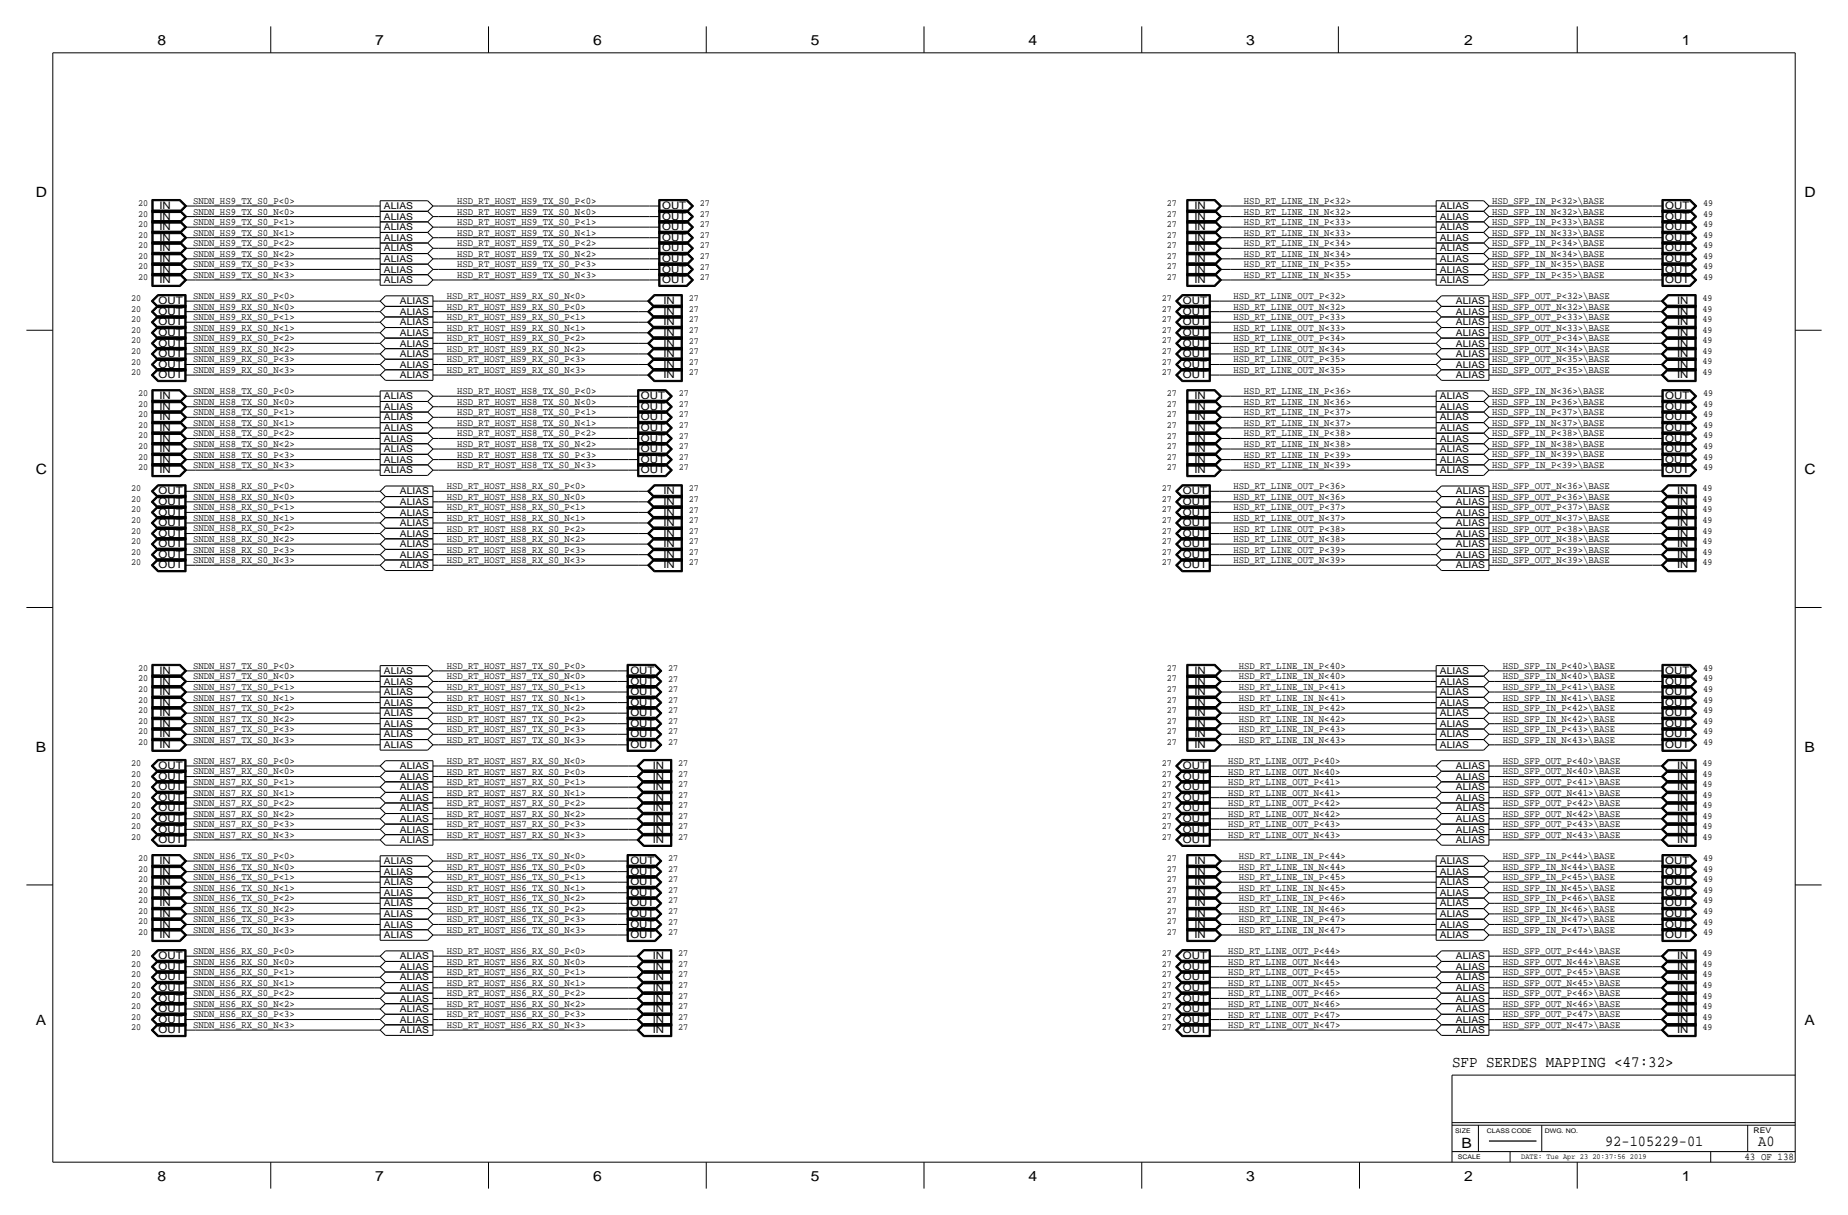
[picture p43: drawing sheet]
<svg xmlns="http://www.w3.org/2000/svg" width="444mm" height="292mm" viewBox="0 0 444 292" stroke-linecap="round" stroke-linejoin="round" font-family="sans-serif">
<defs><g id="words">
<text font-size="3.8" x="349.2" y="256.5">SFP SERDES MAPPING &lt;47:32&gt;</text>
<g font-size="3.7">
<text x="386.1" y="275.6">92-105229-01</text>
<text x="422.9" y="275.6">A0</text>
</g>
<g font-size="3.4">
<text x="37.9" y="10.8">8</text>
<text x="90.3" y="10.8">7</text>
<text x="142.6" y="10.8">6</text>
<text x="195" y="10.8">5</text>
<text x="247.4" y="10.8">4</text>
<text x="299.8" y="10.8">3</text>
<text x="352.2" y="10.8">2</text>
<text x="404.5" y="10.8">1</text>
<text x="8.6" y="47.3">D</text>
<text x="434" y="47.3">D</text>
<text x="8.6" y="114">C</text>
<text x="434" y="114">C</text>
<text x="8.6" y="180.7">B</text>
<text x="434" y="180.7">B</text>
<text x="8.6" y="246.4">A</text>
<text x="434" y="246.4">A</text>
<text x="351.5" y="275.9">B</text>
<text x="37.9" y="283.8">8</text>
<text x="90.3" y="283.8">7</text>
<text x="142.6" y="283.8">6</text>
<text x="195" y="283.8">5</text>
<text x="247.4" y="283.8">4</text>
<text x="299.8" y="283.8">3</text>
<text x="352.1" y="283.8">2</text>
<text x="404.5" y="283.8">1</text>
</g>
<g font-size="2.5">
<text x="38.4" y="52.8">IN</text>
<text x="38.4" y="50.3">IN</text>
<text x="159.3" y="52.8">OUT</text>
<text x="159.3" y="50.3">OUT</text>
<text x="287.3" y="52.8">IN</text>
<text x="287.3" y="50.3">IN</text>
<text x="400.6" y="52.8">OUT</text>
<text x="400.6" y="50.3">OUT</text>
<text x="38.4" y="55.4">IN</text>
<text x="38.4" y="57.9">IN</text>
<text x="159.3" y="57.9">OUT</text>
<text x="159.3" y="55.4">OUT</text>
<text x="287.3" y="57.9">IN</text>
<text x="287.3" y="55.4">IN</text>
<text x="400.6" y="57.9">OUT</text>
<text x="400.6" y="55.4">OUT</text>
<text x="38.4" y="65.5">IN</text>
<text x="38.4" y="63">IN</text>
<text x="38.4" y="60.5">IN</text>
<text x="159.3" y="65.5">OUT</text>
<text x="159.3" y="60.5">OUT</text>
<text x="159.3" y="63">OUT</text>
<text x="287.3" y="65.5">IN</text>
<text x="287.3" y="63">IN</text>
<text x="287.3" y="60.5">IN</text>
<text x="400.6" y="65.5">OUT</text>
<text x="400.6" y="63">OUT</text>
<text x="400.6" y="60.5">OUT</text>
<text x="38.4" y="68.1">IN</text>
<text x="159.3" y="68.1">OUT</text>
<text x="287.3" y="68.1">IN</text>
<text x="400.6" y="68.1">OUT</text>
<text x="38.1" y="73.2">OUT</text>
<text x="38.1" y="75.7">OUT</text>
<text x="159.6" y="73.2">IN</text>
<text x="159.6" y="75.7">IN</text>
<text x="284.5" y="75.7">OUT</text>
<text x="284.5" y="73.2">OUT</text>
<text x="403.4" y="75.7">IN</text>
<text x="403.4" y="73.2">IN</text>
<text x="38.1" y="80.8">OUT</text>
<text x="38.1" y="78.2">OUT</text>
<text x="38.1" y="83.3">OUT</text>
<text x="159.6" y="83.3">IN</text>
<text x="159.6" y="80.8">IN</text>
<text x="159.6" y="78.2">IN</text>
<text x="284.5" y="83.3">OUT</text>
<text x="284.5" y="80.8">OUT</text>
<text x="284.5" y="78.2">OUT</text>
<text x="403.4" y="83.3">IN</text>
<text x="403.4" y="78.2">IN</text>
<text x="403.4" y="80.8">IN</text>
<text x="38.1" y="85.9">OUT</text>
<text x="38.1" y="88.4">OUT</text>
<text x="159.6" y="88.4">IN</text>
<text x="159.6" y="85.9">IN</text>
<text x="284.5" y="88.4">OUT</text>
<text x="284.5" y="85.9">OUT</text>
<text x="403.4" y="85.9">IN</text>
<text x="403.4" y="88.4">IN</text>
<text x="38.1" y="90.9">OUT</text>
<text x="159.6" y="90.9">IN</text>
<text x="284.5" y="90.9">OUT</text>
<text x="403.4" y="90.9">IN</text>
<text x="38.4" y="96">IN</text>
<text x="38.4" y="101.1">IN</text>
<text x="38.4" y="98.6">IN</text>
<text x="154.2" y="101.1">OUT</text>
<text x="154.2" y="98.6">OUT</text>
<text x="154.2" y="96">OUT</text>
<text x="287.3" y="101.1">IN</text>
<text x="287.3" y="98.6">IN</text>
<text x="287.3" y="96">IN</text>
<text x="400.6" y="98.6">OUT</text>
<text x="400.6" y="101.1">OUT</text>
<text x="400.6" y="96">OUT</text>
<text x="38.4" y="103.6">IN</text>
<text x="38.4" y="106.2">IN</text>
<text x="154.2" y="106.2">OUT</text>
<text x="154.2" y="103.6">OUT</text>
<text x="287.3" y="106.2">IN</text>
<text x="287.3" y="103.6">IN</text>
<text x="400.6" y="106.2">OUT</text>
<text x="400.6" y="103.6">OUT</text>
<text x="38.4" y="111.3">IN</text>
<text x="38.4" y="108.7">IN</text>
<text x="38.4" y="113.8">IN</text>
<text x="154.2" y="111.3">OUT</text>
<text x="154.2" y="113.8">OUT</text>
<text x="154.2" y="108.7">OUT</text>
<text x="287.3" y="113.8">IN</text>
<text x="287.3" y="111.3">IN</text>
<text x="287.3" y="108.7">IN</text>
<text x="400.6" y="111.3">OUT</text>
<text x="400.6" y="113.8">OUT</text>
<text x="400.6" y="108.7">OUT</text>
<text x="38.1" y="118.9">OUT</text>
<text x="159.6" y="118.9">IN</text>
<text x="284.5" y="118.9">OUT</text>
<text x="403.4" y="118.9">IN</text>
<text x="38.1" y="121.4">OUT</text>
<text x="38.1" y="124">OUT</text>
<text x="159.6" y="124">IN</text>
<text x="159.6" y="121.4">IN</text>
<text x="284.5" y="124">OUT</text>
<text x="284.5" y="121.4">OUT</text>
<text x="403.4" y="124">IN</text>
<text x="403.4" y="121.4">IN</text>
<text x="38.1" y="126.5">OUT</text>
<text x="38.1" y="129">OUT</text>
<text x="38.1" y="131.6">OUT</text>
<text x="159.6" y="131.6">IN</text>
<text x="159.6" y="129">IN</text>
<text x="159.6" y="126.5">IN</text>
<text x="284.5" y="131.6">OUT</text>
<text x="284.5" y="129">OUT</text>
<text x="284.5" y="126.5">OUT</text>
<text x="403.4" y="131.6">IN</text>
<text x="403.4" y="129">IN</text>
<text x="403.4" y="126.5">IN</text>
<text x="38.1" y="134.1">OUT</text>
<text x="38.1" y="136.7">OUT</text>
<text x="159.6" y="136.7">IN</text>
<text x="159.6" y="134.1">IN</text>
<text x="284.5" y="134.1">OUT</text>
<text x="284.5" y="136.7">OUT</text>
<text x="403.4" y="136.7">IN</text>
<text x="403.4" y="134.1">IN</text>
<text x="38.4" y="167.1">IN</text>
<text x="38.4" y="164.6">IN</text>
<text x="38.4" y="162.1">IN</text>
<text x="151.6" y="164.6">OUT</text>
<text x="151.6" y="167.1">OUT</text>
<text x="151.6" y="162.1">OUT</text>
<text x="287.3" y="167.1">IN</text>
<text x="287.3" y="164.6">IN</text>
<text x="287.3" y="162.1">IN</text>
<text x="400.6" y="162.1">OUT</text>
<text x="400.6" y="167.1">OUT</text>
<text x="400.6" y="164.6">OUT</text>
<text x="38.4" y="169.7">IN</text>
<text x="38.4" y="172.2">IN</text>
<text x="151.6" y="172.2">OUT</text>
<text x="151.6" y="169.7">OUT</text>
<text x="287.3" y="172.2">IN</text>
<text x="287.3" y="169.7">IN</text>
<text x="400.6" y="172.2">OUT</text>
<text x="400.6" y="169.7">OUT</text>
<text x="38.4" y="179.8">IN</text>
<text x="38.4" y="177.3">IN</text>
<text x="38.4" y="174.8">IN</text>
<text x="151.6" y="177.3">OUT</text>
<text x="151.6" y="179.8">OUT</text>
<text x="151.6" y="174.8">OUT</text>
<text x="287.3" y="179.8">IN</text>
<text x="287.3" y="177.3">IN</text>
<text x="287.3" y="174.8">IN</text>
<text x="400.6" y="179.8">OUT</text>
<text x="400.6" y="174.8">OUT</text>
<text x="400.6" y="177.3">OUT</text>
<text x="38.1" y="184.9">OUT</text>
<text x="157" y="184.9">IN</text>
<text x="284.5" y="184.9">OUT</text>
<text x="403.4" y="184.9">IN</text>
<text x="38.1" y="187.5">OUT</text>
<text x="38.1" y="190">OUT</text>
<text x="157" y="190">IN</text>
<text x="157" y="187.5">IN</text>
<text x="284.5" y="190">OUT</text>
<text x="284.5" y="187.5">OUT</text>
<text x="403.4" y="187.5">IN</text>
<text x="403.4" y="190">IN</text>
<text x="38.1" y="192.5">OUT</text>
<text x="38.1" y="195.1">OUT</text>
<text x="38.1" y="197.6">OUT</text>
<text x="157" y="197.6">IN</text>
<text x="157" y="192.5">IN</text>
<text x="157" y="195.1">IN</text>
<text x="284.5" y="197.6">OUT</text>
<text x="284.5" y="195.1">OUT</text>
<text x="284.5" y="192.5">OUT</text>
<text x="403.4" y="197.6">IN</text>
<text x="403.4" y="195.1">IN</text>
<text x="403.4" y="192.5">IN</text>
<text x="38.1" y="200.2">OUT</text>
<text x="38.1" y="202.7">OUT</text>
<text x="157" y="202.7">IN</text>
<text x="157" y="200.2">IN</text>
<text x="284.5" y="202.7">OUT</text>
<text x="284.5" y="200.2">OUT</text>
<text x="403.4" y="200.2">IN</text>
<text x="403.4" y="202.7">IN</text>
<text x="38.4" y="207.8">IN</text>
<text x="151.6" y="207.8">OUT</text>
<text x="287.3" y="207.8">IN</text>
<text x="400.6" y="207.8">OUT</text>
<text x="38.4" y="215.4">IN</text>
<text x="38.4" y="212.9">IN</text>
<text x="38.4" y="210.3">IN</text>
<text x="151.6" y="215.4">OUT</text>
<text x="151.6" y="210.3">OUT</text>
<text x="151.6" y="212.9">OUT</text>
<text x="287.3" y="215.4">IN</text>
<text x="287.3" y="212.9">IN</text>
<text x="287.3" y="210.3">IN</text>
<text x="400.6" y="212.9">OUT</text>
<text x="400.6" y="210.3">OUT</text>
<text x="400.6" y="215.4">OUT</text>
<text x="38.4" y="220.5">IN</text>
<text x="38.4" y="217.9">IN</text>
<text x="151.6" y="220.5">OUT</text>
<text x="151.6" y="217.9">OUT</text>
<text x="287.3" y="220.5">IN</text>
<text x="287.3" y="217.9">IN</text>
<text x="400.6" y="220.5">OUT</text>
<text x="400.6" y="217.9">OUT</text>
<text x="38.4" y="225.6">IN</text>
<text x="38.4" y="223">IN</text>
<text x="151.6" y="223">OUT</text>
<text x="151.6" y="225.6">OUT</text>
<text x="287.3" y="225.6">IN</text>
<text x="287.3" y="223">IN</text>
<text x="400.6" y="225.6">OUT</text>
<text x="400.6" y="223">OUT</text>
<text x="38.1" y="233.2">OUT</text>
<text x="38.1" y="230.6">OUT</text>
<text x="157" y="230.6">IN</text>
<text x="157" y="233.2">IN</text>
<text x="284.5" y="233.2">OUT</text>
<text x="284.5" y="230.6">OUT</text>
<text x="403.4" y="233.2">IN</text>
<text x="403.4" y="230.6">IN</text>
<text x="38.1" y="238.3">OUT</text>
<text x="38.1" y="235.7">OUT</text>
<text x="157" y="238.3">IN</text>
<text x="157" y="235.7">IN</text>
<text x="284.5" y="238.3">OUT</text>
<text x="284.5" y="235.7">OUT</text>
<text x="403.4" y="235.7">IN</text>
<text x="403.4" y="238.3">IN</text>
<text x="38.1" y="245.9">OUT</text>
<text x="38.1" y="243.3">OUT</text>
<text x="38.1" y="240.8">OUT</text>
<text x="157" y="243.3">IN</text>
<text x="157" y="245.9">IN</text>
<text x="157" y="240.8">IN</text>
<text x="284.5" y="245.9">OUT</text>
<text x="284.5" y="243.3">OUT</text>
<text x="284.5" y="240.8">OUT</text>
<text x="403.4" y="245.9">IN</text>
<text x="403.4" y="243.3">IN</text>
<text x="403.4" y="240.8">IN</text>
<text x="38.1" y="248.4">OUT</text>
<text x="157" y="248.4">IN</text>
<text x="284.5" y="248.4">OUT</text>
<text x="403.4" y="248.4">IN</text>
<text x="419.6" y="278.9">43 OF 138</text>
</g>
<g font-size="2.4">
<text x="46.5" y="51.6">SNDN_HS9_TX_S0_N&lt;0&gt;</text>
<text x="46.5" y="49">SNDN_HS9_TX_S0_P&lt;0&gt;</text>
<text x="110" y="49">HSD_RT_HOST_HS9_TX_S0_P&lt;0&gt;</text>
<text x="110" y="51.6">HSD_RT_HOST_HS9_TX_S0_N&lt;0&gt;</text>
<text x="299.2" y="51.6">HSD_RT_LINE_IN_N&lt;32&gt;</text>
<text x="299.2" y="49">HSD_RT_LINE_IN_P&lt;32&gt;</text>
<text x="358.9" y="51.6">HSD_SFP_IN_N&lt;32&gt;\BASE</text>
<text x="358.9" y="49">HSD_SFP_IN_P&lt;32&gt;\BASE</text>
<text x="46.5" y="54.1">SNDN_HS9_TX_S0_P&lt;1&gt;</text>
<text x="46.5" y="56.7">SNDN_HS9_TX_S0_N&lt;1&gt;</text>
<text x="46.5" y="59.2">SNDN_HS9_TX_S0_P&lt;2&gt;</text>
<text x="110" y="59.2">HSD_RT_HOST_HS9_TX_S0_P&lt;2&gt;</text>
<text x="110" y="56.7">HSD_RT_HOST_HS9_TX_S0_N&lt;1&gt;</text>
<text x="110" y="54.1">HSD_RT_HOST_HS9_TX_S0_P&lt;1&gt;</text>
<text x="299.2" y="54.1">HSD_RT_LINE_IN_P&lt;33&gt;</text>
<text x="299.2" y="56.7">HSD_RT_LINE_IN_N&lt;33&gt;</text>
<text x="299.2" y="59.2">HSD_RT_LINE_IN_P&lt;34&gt;</text>
<text x="358.9" y="56.7">HSD_SFP_IN_N&lt;33&gt;\BASE</text>
<text x="358.9" y="54.1">HSD_SFP_IN_P&lt;33&gt;\BASE</text>
<text x="358.9" y="59.2">HSD_SFP_IN_P&lt;34&gt;\BASE</text>
<text x="46.5" y="61.7">SNDN_HS9_TX_S0_N&lt;2&gt;</text>
<text x="46.5" y="64.3">SNDN_HS9_TX_S0_P&lt;3&gt;</text>
<text x="110" y="61.7">HSD_RT_HOST_HS9_TX_S0_N&lt;2&gt;</text>
<text x="110" y="64.3">HSD_RT_HOST_HS9_TX_S0_P&lt;3&gt;</text>
<text x="299.2" y="64.3">HSD_RT_LINE_IN_P&lt;35&gt;</text>
<text x="299.2" y="61.7">HSD_RT_LINE_IN_N&lt;34&gt;</text>
<text x="358.9" y="61.7">HSD_SFP_IN_N&lt;34&gt;\BASE</text>
<text x="358.9" y="64.3">HSD_SFP_IN_N&lt;35&gt;\BASE</text>
<text x="46.5" y="71.9">SNDN_HS9_RX_S0_P&lt;0&gt;</text>
<text x="46.5" y="66.8">SNDN_HS9_TX_S0_N&lt;3&gt;</text>
<text x="107.4" y="71.9">HSD_RT_HOST_HS9_RX_S0_N&lt;0&gt;</text>
<text x="110" y="66.8">HSD_RT_HOST_HS9_TX_S0_N&lt;3&gt;</text>
<text x="296.7" y="71.9">HSD_RT_LINE_OUT_P&lt;32&gt;</text>
<text x="299.2" y="66.8">HSD_RT_LINE_IN_N&lt;35&gt;</text>
<text x="358.9" y="71.9">HSD_SFP_OUT_P&lt;32&gt;\BASE</text>
<text x="358.9" y="66.8">HSD_SFP_IN_P&lt;35&gt;\BASE</text>
<text x="46.5" y="74.4">SNDN_HS9_RX_S0_N&lt;0&gt;</text>
<text x="46.5" y="77">SNDN_HS9_RX_S0_P&lt;1&gt;</text>
<text x="107.4" y="77">HSD_RT_HOST_HS9_RX_S0_P&lt;1&gt;</text>
<text x="107.4" y="74.4">HSD_RT_HOST_HS9_RX_S0_P&lt;0&gt;</text>
<text x="296.7" y="77">HSD_RT_LINE_OUT_P&lt;33&gt;</text>
<text x="296.7" y="74.4">HSD_RT_LINE_OUT_N&lt;32&gt;</text>
<text x="358.9" y="77">HSD_SFP_OUT_P&lt;33&gt;\BASE</text>
<text x="358.9" y="74.4">HSD_SFP_OUT_N&lt;32&gt;\BASE</text>
<text x="46.5" y="79.5">SNDN_HS9_RX_S0_N&lt;1&gt;</text>
<text x="46.5" y="82.1">SNDN_HS9_RX_S0_P&lt;2&gt;</text>
<text x="107.4" y="82.1">HSD_RT_HOST_HS9_RX_S0_P&lt;2&gt;</text>
<text x="107.4" y="79.5">HSD_RT_HOST_HS9_RX_S0_N&lt;1&gt;</text>
<text x="296.7" y="82.1">HSD_RT_LINE_OUT_P&lt;34&gt;</text>
<text x="296.7" y="79.5">HSD_RT_LINE_OUT_N&lt;33&gt;</text>
<text x="358.9" y="82.1">HSD_SFP_OUT_P&lt;34&gt;\BASE</text>
<text x="358.9" y="79.5">HSD_SFP_OUT_N&lt;33&gt;\BASE</text>
<text x="46.5" y="84.6">SNDN_HS9_RX_S0_N&lt;2&gt;</text>
<text x="46.5" y="87.1">SNDN_HS9_RX_S0_P&lt;3&gt;</text>
<text x="46.5" y="89.7">SNDN_HS9_RX_S0_N&lt;3&gt;</text>
<text x="107.4" y="89.7">HSD_RT_HOST_HS9_RX_S0_N&lt;3&gt;</text>
<text x="107.4" y="87.1">HSD_RT_HOST_HS9_RX_S0_P&lt;3&gt;</text>
<text x="107.4" y="84.6">HSD_RT_HOST_HS9_RX_S0_N&lt;2&gt;</text>
<text x="296.7" y="89.7">HSD_RT_LINE_OUT_N&lt;35&gt;</text>
<text x="296.7" y="87.1">HSD_RT_LINE_OUT_P&lt;35&gt;</text>
<text x="296.7" y="84.6">HSD_RT_LINE_OUT_N&lt;34&gt;</text>
<text x="358.9" y="89.7">HSD_SFP_OUT_P&lt;35&gt;\BASE</text>
<text x="358.9" y="87.1">HSD_SFP_OUT_N&lt;35&gt;\BASE</text>
<text x="358.9" y="84.6">HSD_SFP_OUT_N&lt;34&gt;\BASE</text>
<text x="46.5" y="94.8">SNDN_HS8_TX_S0_P&lt;0&gt;</text>
<text x="110" y="94.8">HSD_RT_HOST_HS8_TX_S0_P&lt;0&gt;</text>
<text x="299.2" y="94.8">HSD_RT_LINE_IN_P&lt;36&gt;</text>
<text x="358.9" y="94.8">HSD_SFP_IN_N&lt;36&gt;\BASE</text>
<text x="46.5" y="97.3">SNDN_HS8_TX_S0_N&lt;0&gt;</text>
<text x="46.5" y="99.8">SNDN_HS8_TX_S0_P&lt;1&gt;</text>
<text x="110" y="99.8">HSD_RT_HOST_HS8_TX_S0_P&lt;1&gt;</text>
<text x="110" y="97.3">HSD_RT_HOST_HS8_TX_S0_N&lt;0&gt;</text>
<text x="299.2" y="99.8">HSD_RT_LINE_IN_P&lt;37&gt;</text>
<text x="299.2" y="97.3">HSD_RT_LINE_IN_N&lt;36&gt;</text>
<text x="358.9" y="97.3">HSD_SFP_IN_P&lt;36&gt;\BASE</text>
<text x="358.9" y="99.8">HSD_SFP_IN_P&lt;37&gt;\BASE</text>
<text x="46.5" y="102.4">SNDN_HS8_TX_S0_N&lt;1&gt;</text>
<text x="46.5" y="104.9">SNDN_HS8_TX_S0_P&lt;2&gt;</text>
<text x="46.5" y="107.5">SNDN_HS8_TX_S0_N&lt;2&gt;</text>
<text x="110" y="107.5">HSD_RT_HOST_HS8_TX_S0_N&lt;2&gt;</text>
<text x="110" y="102.4">HSD_RT_HOST_HS8_TX_S0_N&lt;1&gt;</text>
<text x="110" y="104.9">HSD_RT_HOST_HS8_TX_S0_P&lt;2&gt;</text>
<text x="299.2" y="102.4">HSD_RT_LINE_IN_N&lt;37&gt;</text>
<text x="299.2" y="104.9">HSD_RT_LINE_IN_P&lt;38&gt;</text>
<text x="299.2" y="107.5">HSD_RT_LINE_IN_N&lt;38&gt;</text>
<text x="358.9" y="102.4">HSD_SFP_IN_N&lt;37&gt;\BASE</text>
<text x="358.9" y="104.9">HSD_SFP_IN_P&lt;38&gt;\BASE</text>
<text x="358.9" y="107.5">HSD_SFP_IN_N&lt;38&gt;\BASE</text>
<text x="46.5" y="112.5">SNDN_HS8_TX_S0_N&lt;3&gt;</text>
<text x="46.5" y="110">SNDN_HS8_TX_S0_P&lt;3&gt;</text>
<text x="110" y="112.5">HSD_RT_HOST_HS8_TX_S0_N&lt;3&gt;</text>
<text x="110" y="110">HSD_RT_HOST_HS8_TX_S0_P&lt;3&gt;</text>
<text x="299.2" y="112.5">HSD_RT_LINE_IN_N&lt;39&gt;</text>
<text x="299.2" y="110">HSD_RT_LINE_IN_P&lt;39&gt;</text>
<text x="358.9" y="112.5">HSD_SFP_IN_P&lt;39&gt;\BASE</text>
<text x="358.9" y="110">HSD_SFP_IN_N&lt;39&gt;\BASE</text>
<text x="46.5" y="117.6">SNDN_HS8_RX_S0_P&lt;0&gt;</text>
<text x="107.4" y="117.6">HSD_RT_HOST_HS8_RX_S0_P&lt;0&gt;</text>
<text x="296.7" y="117.6">HSD_RT_LINE_OUT_P&lt;36&gt;</text>
<text x="358.9" y="117.6">HSD_SFP_OUT_N&lt;36&gt;\BASE</text>
<text x="46.5" y="122.7">SNDN_HS8_RX_S0_P&lt;1&gt;</text>
<text x="46.5" y="120.2">SNDN_HS8_RX_S0_N&lt;0&gt;</text>
<text x="46.5" y="125.2">SNDN_HS8_RX_S0_N&lt;1&gt;</text>
<text x="107.4" y="125.2">HSD_RT_HOST_HS8_RX_S0_N&lt;1&gt;</text>
<text x="107.4" y="120.2">HSD_RT_HOST_HS8_RX_S0_N&lt;0&gt;</text>
<text x="107.4" y="122.7">HSD_RT_HOST_HS8_RX_S0_P&lt;1&gt;</text>
<text x="296.7" y="125.2">HSD_RT_LINE_OUT_N&lt;37&gt;</text>
<text x="296.7" y="120.2">HSD_RT_LINE_OUT_N&lt;36&gt;</text>
<text x="296.7" y="122.7">HSD_RT_LINE_OUT_P&lt;37&gt;</text>
<text x="358.9" y="125.2">HSD_SFP_OUT_N&lt;37&gt;\BASE</text>
<text x="358.9" y="122.7">HSD_SFP_OUT_P&lt;37&gt;\BASE</text>
<text x="358.9" y="120.1">HSD_SFP_OUT_P&lt;36&gt;\BASE</text>
<text x="46.5" y="127.8">SNDN_HS8_RX_S0_P&lt;2&gt;</text>
<text x="46.5" y="130.3">SNDN_HS8_RX_S0_N&lt;2&gt;</text>
<text x="107.4" y="130.3">HSD_RT_HOST_HS8_RX_S0_N&lt;2&gt;</text>
<text x="107.4" y="127.8">HSD_RT_HOST_HS8_RX_S0_P&lt;2&gt;</text>
<text x="296.7" y="130.3">HSD_RT_LINE_OUT_N&lt;38&gt;</text>
<text x="296.7" y="127.8">HSD_RT_LINE_OUT_P&lt;38&gt;</text>
<text x="358.9" y="127.8">HSD_SFP_OUT_P&lt;38&gt;\BASE</text>
<text x="358.9" y="130.3">HSD_SFP_OUT_N&lt;38&gt;\BASE</text>
<text x="46.5" y="132.8">SNDN_HS8_RX_S0_P&lt;3&gt;</text>
<text x="46.5" y="135.4">SNDN_HS8_RX_S0_N&lt;3&gt;</text>
<text x="107.4" y="135.4">HSD_RT_HOST_HS8_RX_S0_N&lt;3&gt;</text>
<text x="107.4" y="132.9">HSD_RT_HOST_HS8_RX_S0_P&lt;3&gt;</text>
<text x="296.7" y="135.4">HSD_RT_LINE_OUT_N&lt;39&gt;</text>
<text x="296.7" y="132.9">HSD_RT_LINE_OUT_P&lt;39&gt;</text>
<text x="358.9" y="132.9">HSD_SFP_OUT_P&lt;39&gt;\BASE</text>
<text x="358.9" y="135.4">HSD_SFP_OUT_N&lt;39&gt;\BASE</text>
<text x="46.5" y="160.8">SNDN_HS7_TX_S0_P&lt;0&gt;</text>
<text x="107.4" y="160.8">HSD_RT_HOST_HS7_TX_S0_P&lt;0&gt;</text>
<text x="297.9" y="160.8">HSD_RT_LINE_IN_P&lt;40&gt;</text>
<text x="361.4" y="160.8">HSD_SFP_IN_P&lt;40&gt;\BASE</text>
<text x="46.5" y="163.3">SNDN_HS7_TX_S0_N&lt;0&gt;</text>
<text x="46.5" y="165.9">SNDN_HS7_TX_S0_P&lt;1&gt;</text>
<text x="107.4" y="165.9">HSD_RT_HOST_HS7_TX_S0_P&lt;1&gt;</text>
<text x="107.4" y="163.3">HSD_RT_HOST_HS7_TX_S0_N&lt;0&gt;</text>
<text x="297.9" y="165.9">HSD_RT_LINE_IN_P&lt;41&gt;</text>
<text x="297.9" y="163.3">HSD_RT_LINE_IN_N&lt;40&gt;</text>
<text x="361.4" y="163.3">HSD_SFP_IN_N&lt;40&gt;\BASE</text>
<text x="361.4" y="165.9">HSD_SFP_IN_P&lt;41&gt;\BASE</text>
<text x="46.5" y="168.4">SNDN_HS7_TX_S0_N&lt;1&gt;</text>
<text x="46.5" y="171">SNDN_HS7_TX_S0_P&lt;2&gt;</text>
<text x="46.5" y="173.5">SNDN_HS7_TX_S0_N&lt;2&gt;</text>
<text x="107.4" y="173.5">HSD_RT_HOST_HS7_TX_S0_P&lt;2&gt;</text>
<text x="107.4" y="171">HSD_RT_HOST_HS7_TX_S0_N&lt;2&gt;</text>
<text x="107.4" y="168.4">HSD_RT_HOST_HS7_TX_S0_N&lt;1&gt;</text>
<text x="297.9" y="168.4">HSD_RT_LINE_IN_N&lt;41&gt;</text>
<text x="297.9" y="171">HSD_RT_LINE_IN_P&lt;42&gt;</text>
<text x="297.9" y="173.5">HSD_RT_LINE_IN_N&lt;42&gt;</text>
<text x="361.4" y="173.5">HSD_SFP_IN_N&lt;42&gt;\BASE</text>
<text x="361.4" y="171">HSD_SFP_IN_P&lt;42&gt;\BASE</text>
<text x="361.4" y="168.4">HSD_SFP_IN_N&lt;41&gt;\BASE</text>
<text x="46.5" y="176">SNDN_HS7_TX_S0_P&lt;3&gt;</text>
<text x="46.5" y="178.6">SNDN_HS7_TX_S0_N&lt;3&gt;</text>
<text x="107.4" y="178.6">HSD_RT_HOST_HS7_TX_S0_N&lt;3&gt;</text>
<text x="107.4" y="176">HSD_RT_HOST_HS7_TX_S0_P&lt;3&gt;</text>
<text x="297.9" y="178.6">HSD_RT_LINE_IN_N&lt;43&gt;</text>
<text x="297.9" y="176">HSD_RT_LINE_IN_P&lt;43&gt;</text>
<text x="361.4" y="178.6">HSD_SFP_IN_N&lt;43&gt;\BASE</text>
<text x="361.4" y="176">HSD_SFP_IN_P&lt;43&gt;\BASE</text>
<text x="46.5" y="183.7">SNDN_HS7_RX_S0_P&lt;0&gt;</text>
<text x="107.4" y="183.7">HSD_RT_HOST_HS7_RX_S0_N&lt;0&gt;</text>
<text x="295.4" y="183.7">HSD_RT_LINE_OUT_P&lt;40&gt;</text>
<text x="361.4" y="183.6">HSD_SFP_OUT_P&lt;40&gt;\BASE</text>
<text x="46.5" y="188.7">SNDN_HS7_RX_S0_P&lt;1&gt;</text>
<text x="46.5" y="186.2">SNDN_HS7_RX_S0_N&lt;0&gt;</text>
<text x="46.5" y="191.3">SNDN_HS7_RX_S0_N&lt;1&gt;</text>
<text x="107.4" y="191.3">HSD_RT_HOST_HS7_RX_S0_N&lt;1&gt;</text>
<text x="107.4" y="186.2">HSD_RT_HOST_HS7_RX_S0_P&lt;0&gt;</text>
<text x="107.4" y="188.7">HSD_RT_HOST_HS7_RX_S0_P&lt;1&gt;</text>
<text x="295.4" y="191.3">HSD_RT_LINE_OUT_N&lt;41&gt;</text>
<text x="295.4" y="188.7">HSD_RT_LINE_OUT_P&lt;41&gt;</text>
<text x="295.4" y="186.2">HSD_RT_LINE_OUT_N&lt;40&gt;</text>
<text x="361.4" y="191.3">HSD_SFP_OUT_N&lt;41&gt;\BASE</text>
<text x="361.4" y="188.7">HSD_SFP_OUT_P&lt;41&gt;\BASE</text>
<text x="361.4" y="186.2">HSD_SFP_OUT_N&lt;40&gt;\BASE</text>
<text x="46.5" y="196.4">SNDN_HS7_RX_S0_N&lt;2&gt;</text>
<text x="46.5" y="193.8">SNDN_HS7_RX_S0_P&lt;2&gt;</text>
<text x="107.4" y="193.8">HSD_RT_HOST_HS7_RX_S0_P&lt;2&gt;</text>
<text x="107.4" y="196.4">HSD_RT_HOST_HS7_RX_S0_N&lt;2&gt;</text>
<text x="295.4" y="196.4">HSD_RT_LINE_OUT_N&lt;42&gt;</text>
<text x="295.4" y="193.8">HSD_RT_LINE_OUT_P&lt;42&gt;</text>
<text x="361.4" y="196.3">HSD_SFP_OUT_N&lt;42&gt;\BASE</text>
<text x="361.4" y="193.8">HSD_SFP_OUT_P&lt;42&gt;\BASE</text>
<text x="46.5" y="198.9">SNDN_HS7_RX_S0_P&lt;3&gt;</text>
<text x="46.5" y="201.4">SNDN_HS7_RX_S0_N&lt;3&gt;</text>
<text x="107.4" y="198.9">HSD_RT_HOST_HS7_RX_S0_P&lt;3&gt;</text>
<text x="107.4" y="201.4">HSD_RT_HOST_HS7_RX_S0_N&lt;3&gt;</text>
<text x="295.4" y="201.4">HSD_RT_LINE_OUT_N&lt;43&gt;</text>
<text x="295.4" y="198.9">HSD_RT_LINE_OUT_P&lt;43&gt;</text>
<text x="361.4" y="198.9">HSD_SFP_OUT_P&lt;43&gt;\BASE</text>
<text x="361.4" y="201.4">HSD_SFP_OUT_N&lt;43&gt;\BASE</text>
<text x="46.5" y="206.5">SNDN_HS6_TX_S0_P&lt;0&gt;</text>
<text x="46.5" y="209.1">SNDN_HS6_TX_S0_N&lt;0&gt;</text>
<text x="107.4" y="206.5">HSD_RT_HOST_HS6_TX_S0_N&lt;0&gt;</text>
<text x="107.4" y="209.1">HSD_RT_HOST_HS6_TX_S0_P&lt;0&gt;</text>
<text x="297.9" y="206.5">HSD_RT_LINE_IN_P&lt;44&gt;</text>
<text x="297.9" y="209.1">HSD_RT_LINE_IN_N&lt;44&gt;</text>
<text x="361.4" y="209">HSD_SFP_IN_N&lt;44&gt;\BASE</text>
<text x="361.4" y="206.5">HSD_SFP_IN_P&lt;44&gt;\BASE</text>
<text x="46.5" y="214.1">SNDN_HS6_TX_S0_N&lt;1&gt;</text>
<text x="46.5" y="211.6">SNDN_HS6_TX_S0_P&lt;1&gt;</text>
<text x="107.4" y="214.1">HSD_RT_HOST_HS6_TX_S0_N&lt;1&gt;</text>
<text x="107.4" y="211.6">HSD_RT_HOST_HS6_TX_S0_P&lt;1&gt;</text>
<text x="297.9" y="211.6">HSD_RT_LINE_IN_P&lt;45&gt;</text>
<text x="297.9" y="214.1">HSD_RT_LINE_IN_N&lt;45&gt;</text>
<text x="361.4" y="211.6">HSD_SFP_IN_P&lt;45&gt;\BASE</text>
<text x="361.4" y="214.1">HSD_SFP_IN_N&lt;45&gt;\BASE</text>
<text x="46.5" y="219.2">SNDN_HS6_TX_S0_N&lt;2&gt;</text>
<text x="46.5" y="216.7">SNDN_HS6_TX_S0_P&lt;2&gt;</text>
<text x="46.5" y="221.8">SNDN_HS6_TX_S0_P&lt;3&gt;</text>
<text x="107.4" y="216.7">HSD_RT_HOST_HS6_TX_S0_N&lt;2&gt;</text>
<text x="107.4" y="219.2">HSD_RT_HOST_HS6_TX_S0_P&lt;2&gt;</text>
<text x="107.4" y="221.8">HSD_RT_HOST_HS6_TX_S0_P&lt;3&gt;</text>
<text x="297.9" y="219.2">HSD_RT_LINE_IN_N&lt;46&gt;</text>
<text x="297.9" y="221.8">HSD_RT_LINE_IN_P&lt;47&gt;</text>
<text x="297.9" y="216.7">HSD_RT_LINE_IN_P&lt;46&gt;</text>
<text x="361.4" y="221.7">HSD_SFP_IN_N&lt;47&gt;\BASE</text>
<text x="361.4" y="216.7">HSD_SFP_IN_P&lt;46&gt;\BASE</text>
<text x="361.4" y="219.2">HSD_SFP_IN_N&lt;46&gt;\BASE</text>
<text x="46.5" y="224.3">SNDN_HS6_TX_S0_N&lt;3&gt;</text>
<text x="107.4" y="224.3">HSD_RT_HOST_HS6_TX_S0_N&lt;3&gt;</text>
<text x="297.9" y="224.3">HSD_RT_LINE_IN_N&lt;47&gt;</text>
<text x="361.4" y="224.3">HSD_SFP_IN_P&lt;47&gt;\BASE</text>
<text x="46.5" y="229.4">SNDN_HS6_RX_S0_P&lt;0&gt;</text>
<text x="46.5" y="231.9">SNDN_HS6_RX_S0_N&lt;0&gt;</text>
<text x="107.4" y="231.9">HSD_RT_HOST_HS6_RX_S0_N&lt;0&gt;</text>
<text x="107.4" y="229.4">HSD_RT_HOST_HS6_RX_S0_P&lt;0&gt;</text>
<text x="295.4" y="231.9">HSD_RT_LINE_OUT_N&lt;44&gt;</text>
<text x="295.4" y="229.4">HSD_RT_LINE_OUT_P&lt;44&gt;</text>
<text x="361.4" y="229.4">HSD_SFP_OUT_P&lt;44&gt;\BASE</text>
<text x="361.4" y="231.9">HSD_SFP_OUT_N&lt;44&gt;\BASE</text>
<text x="46.5" y="234.5">SNDN_HS6_RX_S0_P&lt;1&gt;</text>
<text x="46.5" y="237">SNDN_HS6_RX_S0_N&lt;1&gt;</text>
<text x="46.5" y="239.5">SNDN_HS6_RX_S0_P&lt;2&gt;</text>
<text x="107.4" y="239.5">HSD_RT_HOST_HS6_RX_S0_P&lt;2&gt;</text>
<text x="107.4" y="237">HSD_RT_HOST_HS6_RX_S0_N&lt;1&gt;</text>
<text x="107.4" y="234.5">HSD_RT_HOST_HS6_RX_S0_P&lt;1&gt;</text>
<text x="295.4" y="239.5">HSD_RT_LINE_OUT_P&lt;46&gt;</text>
<text x="295.4" y="237">HSD_RT_LINE_OUT_N&lt;45&gt;</text>
<text x="295.4" y="234.5">HSD_RT_LINE_OUT_P&lt;45&gt;</text>
<text x="361.4" y="239.5">HSD_SFP_OUT_P&lt;46&gt;\BASE</text>
<text x="361.4" y="237">HSD_SFP_OUT_N&lt;45&gt;\BASE</text>
<text x="361.4" y="234.4">HSD_SFP_OUT_P&lt;45&gt;\BASE</text>
<text x="46.5" y="242.1">SNDN_HS6_RX_S0_N&lt;2&gt;</text>
<text x="46.5" y="244.6">SNDN_HS6_RX_S0_P&lt;3&gt;</text>
<text x="107.4" y="244.6">HSD_RT_HOST_HS6_RX_S0_P&lt;3&gt;</text>
<text x="107.4" y="242.1">HSD_RT_HOST_HS6_RX_S0_N&lt;2&gt;</text>
<text x="295.4" y="244.6">HSD_RT_LINE_OUT_P&lt;47&gt;</text>
<text x="295.4" y="242.1">HSD_RT_LINE_OUT_N&lt;46&gt;</text>
<text x="361.4" y="242.1">HSD_SFP_OUT_N&lt;46&gt;\BASE</text>
<text x="361.4" y="244.6">HSD_SFP_OUT_P&lt;47&gt;\BASE</text>
<text x="46.5" y="247.2">SNDN_HS6_RX_S0_N&lt;3&gt;</text>
<text x="107.4" y="247.2">HSD_RT_HOST_HS6_RX_S0_N&lt;3&gt;</text>
<text x="295.4" y="247.2">HSD_RT_LINE_OUT_N&lt;47&gt;</text>
<text x="361.4" y="247.1">HSD_SFP_OUT_N&lt;47&gt;\BASE</text>
</g>
<g font-size="2.3">
<text x="33.2" y="52.1">20</text>
<text x="33.2" y="49.5">20</text>
<text x="92.4" y="50.3">ALIAS</text>
<text x="92.4" y="52.8">ALIAS</text>
<text x="168.4" y="52.1">27</text>
<text x="168.4" y="49.6">27</text>
<text x="280.6" y="52.1">27</text>
<text x="280.6" y="49.5">27</text>
<text x="346.4" y="50.3">ALIAS</text>
<text x="346.4" y="52.8">ALIAS</text>
<text x="409.7" y="52.1">49</text>
<text x="409.7" y="49.5">49</text>
<text x="33.2" y="54.6">20</text>
<text x="33.2" y="57.2">20</text>
<text x="33.2" y="59.7">20</text>
<text x="92.4" y="57.9">ALIAS</text>
<text x="92.4" y="55.4">ALIAS</text>
<text x="168.4" y="59.7">27</text>
<text x="168.4" y="57.2">27</text>
<text x="168.4" y="54.6">27</text>
<text x="280.6" y="59.7">27</text>
<text x="280.6" y="57.2">27</text>
<text x="280.6" y="54.6">27</text>
<text x="346.4" y="55.4">ALIAS</text>
<text x="346.4" y="57.9">ALIAS</text>
<text x="409.7" y="57.2">49</text>
<text x="409.7" y="59.7">49</text>
<text x="409.7" y="54.6">49</text>
<text x="33.2" y="64.8">20</text>
<text x="33.2" y="62.2">20</text>
<text x="92.4" y="60.5">ALIAS</text>
<text x="92.4" y="63">ALIAS</text>
<text x="92.4" y="65.5">ALIAS</text>
<text x="168.4" y="64.8">27</text>
<text x="168.4" y="62.3">27</text>
<text x="280.6" y="64.8">27</text>
<text x="280.6" y="62.2">27</text>
<text x="346.4" y="60.5">ALIAS</text>
<text x="346.4" y="63">ALIAS</text>
<text x="346.4" y="65.5">ALIAS</text>
<text x="409.7" y="64.8">49</text>
<text x="409.7" y="62.2">49</text>
<text x="33.2" y="67.3">20</text>
<text x="92.4" y="68.1">ALIAS</text>
<text x="168.4" y="67.3">27</text>
<text x="280.6" y="67.3">27</text>
<text x="346.4" y="68.1">ALIAS</text>
<text x="409.7" y="67.3">49</text>
<text x="31.5" y="72.4">20</text>
<text x="31.5" y="74.9">20</text>
<text x="31.5" y="77.5">20</text>
<text x="96.2" y="75.7">ALIAS</text>
<text x="96.2" y="73.2">ALIAS</text>
<text x="165.7" y="77.5">27</text>
<text x="165.7" y="72.4">27</text>
<text x="165.7" y="75">27</text>
<text x="279.5" y="77.5">27</text>
<text x="279.5" y="74.9">27</text>
<text x="279.5" y="72.4">27</text>
<text x="350.2" y="75.7">ALIAS</text>
<text x="350.2" y="73.2">ALIAS</text>
<text x="409.5" y="77.5">49</text>
<text x="409.5" y="74.9">49</text>
<text x="409.5" y="72.4">49</text>
<text x="31.5" y="80">20</text>
<text x="31.5" y="82.6">20</text>
<text x="96.2" y="78.2">ALIAS</text>
<text x="96.2" y="83.3">ALIAS</text>
<text x="96.2" y="80.8">ALIAS</text>
<text x="165.7" y="82.6">27</text>
<text x="165.7" y="80">27</text>
<text x="279.5" y="82.6">27</text>
<text x="279.5" y="80">27</text>
<text x="350.2" y="80.8">ALIAS</text>
<text x="350.2" y="78.2">ALIAS</text>
<text x="350.2" y="83.3">ALIAS</text>
<text x="409.5" y="82.5">49</text>
<text x="409.5" y="80">49</text>
<text x="31.5" y="85.1">20</text>
<text x="31.5" y="87.6">20</text>
<text x="96.2" y="88.4">ALIAS</text>
<text x="96.2" y="85.9">ALIAS</text>
<text x="165.7" y="87.7">27</text>
<text x="165.7" y="85.1">27</text>
<text x="279.5" y="87.6">27</text>
<text x="279.5" y="85.1">27</text>
<text x="350.2" y="88.4">ALIAS</text>
<text x="350.2" y="85.9">ALIAS</text>
<text x="409.5" y="85.1">49</text>
<text x="409.5" y="87.6">49</text>
<text x="31.5" y="90.2">20</text>
<text x="33.2" y="95.3">20</text>
<text x="96.2" y="90.9">ALIAS</text>
<text x="163.3" y="95.3">27</text>
<text x="165.7" y="90.2">27</text>
<text x="279.5" y="90.2">27</text>
<text x="280.6" y="95.3">27</text>
<text x="350.2" y="90.9">ALIAS</text>
<text x="409.5" y="90.2">49</text>
<text x="409.7" y="95.2">49</text>
<text x="33.2" y="100.3">20</text>
<text x="33.2" y="97.8">20</text>
<text x="92.4" y="101.1">ALIAS</text>
<text x="92.4" y="98.6">ALIAS</text>
<text x="92.4" y="96">ALIAS</text>
<text x="163.3" y="100.4">27</text>
<text x="163.3" y="97.8">27</text>
<text x="280.6" y="100.3">27</text>
<text x="280.6" y="97.8">27</text>
<text x="346.4" y="96">ALIAS</text>
<text x="346.4" y="101.1">ALIAS</text>
<text x="346.4" y="98.6">ALIAS</text>
<text x="409.7" y="97.8">49</text>
<text x="409.7" y="100.3">49</text>
<text x="33.2" y="107.9">20</text>
<text x="33.2" y="102.9">20</text>
<text x="33.2" y="105.4">20</text>
<text x="92.4" y="106.2">ALIAS</text>
<text x="92.4" y="103.6">ALIAS</text>
<text x="163.3" y="108">27</text>
<text x="163.3" y="105.4">27</text>
<text x="163.3" y="102.9">27</text>
<text x="280.6" y="108">27</text>
<text x="280.6" y="105.4">27</text>
<text x="280.6" y="102.9">27</text>
<text x="346.4" y="103.6">ALIAS</text>
<text x="346.4" y="106.2">ALIAS</text>
<text x="409.7" y="107.9">49</text>
<text x="409.7" y="105.4">49</text>
<text x="409.7" y="102.9">49</text>
<text x="33.2" y="110.5">20</text>
<text x="33.2" y="113">20</text>
<text x="92.4" y="111.3">ALIAS</text>
<text x="92.4" y="113.8">ALIAS</text>
<text x="92.4" y="108.7">ALIAS</text>
<text x="163.3" y="110.5">27</text>
<text x="163.3" y="113.1">27</text>
<text x="280.6" y="113">27</text>
<text x="280.6" y="110.5">27</text>
<text x="346.4" y="111.3">ALIAS</text>
<text x="346.4" y="113.8">ALIAS</text>
<text x="346.4" y="108.7">ALIAS</text>
<text x="409.7" y="110.5">49</text>
<text x="409.7" y="113">49</text>
<text x="31.5" y="118.1">20</text>
<text x="96.2" y="118.9">ALIAS</text>
<text x="165.7" y="118.1">27</text>
<text x="279.5" y="118.1">27</text>
<text x="350.2" y="118.9">ALIAS</text>
<text x="409.5" y="118.1">49</text>
<text x="31.5" y="120.6">20</text>
<text x="31.5" y="123.2">20</text>
<text x="31.5" y="125.7">20</text>
<text x="96.2" y="121.4">ALIAS</text>
<text x="96.2" y="124">ALIAS</text>
<text x="165.7" y="125.8">27</text>
<text x="165.7" y="123.2">27</text>
<text x="165.7" y="120.7">27</text>
<text x="279.5" y="125.7">27</text>
<text x="279.5" y="123.2">27</text>
<text x="279.5" y="120.7">27</text>
<text x="350.2" y="121.4">ALIAS</text>
<text x="350.2" y="124">ALIAS</text>
<text x="409.5" y="123.2">49</text>
<text x="409.5" y="125.7">49</text>
<text x="409.5" y="120.6">49</text>
<text x="31.5" y="128.3">20</text>
<text x="31.5" y="130.8">20</text>
<text x="96.2" y="131.6">ALIAS</text>
<text x="96.2" y="129">ALIAS</text>
<text x="96.2" y="126.5">ALIAS</text>
<text x="165.7" y="130.8">27</text>
<text x="165.7" y="128.3">27</text>
<text x="279.5" y="130.8">27</text>
<text x="279.5" y="128.3">27</text>
<text x="350.2" y="126.5">ALIAS</text>
<text x="350.2" y="129">ALIAS</text>
<text x="350.2" y="131.6">ALIAS</text>
<text x="409.5" y="130.8">49</text>
<text x="409.5" y="128.3">49</text>
<text x="31.5" y="133.3">20</text>
<text x="31.5" y="135.9">20</text>
<text x="96.2" y="136.7">ALIAS</text>
<text x="96.2" y="134.1">ALIAS</text>
<text x="165.7" y="135.9">27</text>
<text x="165.7" y="133.4">27</text>
<text x="279.5" y="133.4">27</text>
<text x="279.5" y="135.9">27</text>
<text x="350.2" y="134.1">ALIAS</text>
<text x="350.2" y="136.7">ALIAS</text>
<text x="409.5" y="135.9">49</text>
<text x="409.5" y="133.3">49</text>
<text x="33.2" y="161.3">20</text>
<text x="160.7" y="161.3">27</text>
<text x="280.6" y="161.3">27</text>
<text x="409.7" y="161.3">49</text>
<text x="33.2" y="166.4">20</text>
<text x="33.2" y="163.8">20</text>
<text x="92.4" y="162.1">ALIAS</text>
<text x="92.4" y="167.1">ALIAS</text>
<text x="92.4" y="164.6">ALIAS</text>
<text x="160.7" y="163.9">27</text>
<text x="160.7" y="166.4">27</text>
<text x="280.6" y="166.4">27</text>
<text x="280.6" y="163.8">27</text>
<text x="346.4" y="162.1">ALIAS</text>
<text x="346.4" y="167.1">ALIAS</text>
<text x="346.4" y="164.6">ALIAS</text>
<text x="409.7" y="166.4">49</text>
<text x="409.7" y="163.8">49</text>
<text x="33.2" y="168.9">20</text>
<text x="33.2" y="174">20</text>
<text x="33.2" y="171.5">20</text>
<text x="92.4" y="172.2">ALIAS</text>
<text x="92.4" y="169.7">ALIAS</text>
<text x="160.7" y="171.5">27</text>
<text x="160.7" y="168.9">27</text>
<text x="280.6" y="174">27</text>
<text x="280.6" y="171.5">27</text>
<text x="280.6" y="168.9">27</text>
<text x="346.4" y="169.7">ALIAS</text>
<text x="346.4" y="172.2">ALIAS</text>
<text x="409.7" y="171.4">49</text>
<text x="409.7" y="168.9">49</text>
<text x="409.7" y="174">49</text>
<text x="33.2" y="179.1">20</text>
<text x="33.2" y="176.5">20</text>
<text x="92.4" y="179.8">ALIAS</text>
<text x="92.4" y="174.8">ALIAS</text>
<text x="92.4" y="177.3">ALIAS</text>
<text x="160.7" y="176.6">27</text>
<text x="160.7" y="179.1">27</text>
<text x="160.7" y="174">27</text>
<text x="280.6" y="179.1">27</text>
<text x="280.6" y="176.5">27</text>
<text x="346.4" y="174.8">ALIAS</text>
<text x="346.4" y="177.3">ALIAS</text>
<text x="346.4" y="179.8">ALIAS</text>
<text x="409.7" y="179.1">49</text>
<text x="409.7" y="176.5">49</text>
<text x="31.5" y="184.2">20</text>
<text x="96.2" y="184.9">ALIAS</text>
<text x="163.1" y="184.2">27</text>
<text x="279.5" y="184.2">27</text>
<text x="350.2" y="184.9">ALIAS</text>
<text x="409.5" y="184.1">49</text>
<text x="31.5" y="186.7">20</text>
<text x="31.5" y="191.8">20</text>
<text x="31.5" y="189.2">20</text>
<text x="96.2" y="187.5">ALIAS</text>
<text x="96.2" y="190">ALIAS</text>
<text x="163.1" y="191.8">27</text>
<text x="163.1" y="189.3">27</text>
<text x="163.1" y="186.7">27</text>
<text x="279.5" y="191.8">27</text>
<text x="279.5" y="189.2">27</text>
<text x="279.5" y="186.7">27</text>
<text x="350.2" y="187.5">ALIAS</text>
<text x="350.2" y="190">ALIAS</text>
<text x="409.5" y="186.7">49</text>
<text x="409.5" y="189.2">49</text>
<text x="409.5" y="191.8">49</text>
<text x="31.5" y="194.3">20</text>
<text x="31.5" y="196.9">20</text>
<text x="96.2" y="195.1">ALIAS</text>
<text x="96.2" y="192.5">ALIAS</text>
<text x="96.2" y="197.6">ALIAS</text>
<text x="163.1" y="196.9">27</text>
<text x="163.1" y="194.3">27</text>
<text x="279.5" y="196.9">27</text>
<text x="279.5" y="194.3">27</text>
<text x="350.2" y="192.5">ALIAS</text>
<text x="350.2" y="195.1">ALIAS</text>
<text x="350.2" y="197.6">ALIAS</text>
<text x="409.5" y="196.8">49</text>
<text x="409.5" y="194.3">49</text>
<text x="31.5" y="199.4">20</text>
<text x="31.5" y="201.9">20</text>
<text x="96.2" y="202.7">ALIAS</text>
<text x="96.2" y="200.2">ALIAS</text>
<text x="163.1" y="202">27</text>
<text x="163.1" y="199.4">27</text>
<text x="279.5" y="201.9">27</text>
<text x="279.5" y="199.4">27</text>
<text x="350.2" y="200.2">ALIAS</text>
<text x="350.2" y="202.7">ALIAS</text>
<text x="409.5" y="199.4">49</text>
<text x="409.5" y="201.9">49</text>
<text x="33.2" y="209.6">20</text>
<text x="33.2" y="207">20</text>
<text x="92.4" y="207.8">ALIAS</text>
<text x="160.7" y="209.6">27</text>
<text x="160.7" y="207">27</text>
<text x="280.6" y="209.6">27</text>
<text x="280.6" y="207">27</text>
<text x="346.4" y="207.8">ALIAS</text>
<text x="409.7" y="209.6">49</text>
<text x="409.7" y="207">49</text>
<text x="33.2" y="214.6">20</text>
<text x="33.2" y="212.1">20</text>
<text x="92.4" y="212.9">ALIAS</text>
<text x="92.4" y="215.4">ALIAS</text>
<text x="92.4" y="210.3">ALIAS</text>
<text x="160.7" y="214.7">27</text>
<text x="160.7" y="212.1">27</text>
<text x="280.6" y="214.6">27</text>
<text x="280.6" y="212.1">27</text>
<text x="346.4" y="212.9">ALIAS</text>
<text x="346.4" y="210.3">ALIAS</text>
<text x="346.4" y="215.4">ALIAS</text>
<text x="409.7" y="212.1">49</text>
<text x="409.7" y="214.6">49</text>
<text x="33.2" y="219.7">20</text>
<text x="33.2" y="217.2">20</text>
<text x="92.4" y="217.9">ALIAS</text>
<text x="92.4" y="220.5">ALIAS</text>
<text x="160.7" y="219.7">27</text>
<text x="160.7" y="217.2">27</text>
<text x="280.6" y="219.7">27</text>
<text x="280.6" y="217.2">27</text>
<text x="346.4" y="217.9">ALIAS</text>
<text x="346.4" y="220.5">ALIAS</text>
<text x="409.7" y="217.2">49</text>
<text x="409.7" y="219.7">49</text>
<text x="33.2" y="224.8">20</text>
<text x="33.2" y="222.3">20</text>
<text x="92.4" y="223">ALIAS</text>
<text x="92.4" y="225.6">ALIAS</text>
<text x="160.7" y="222.3">27</text>
<text x="160.7" y="224.8">27</text>
<text x="280.6" y="224.8">27</text>
<text x="280.6" y="222.3">27</text>
<text x="346.4" y="225.6">ALIAS</text>
<text x="346.4" y="223">ALIAS</text>
<text x="409.7" y="224.8">49</text>
<text x="409.7" y="222.3">49</text>
<text x="31.5" y="232.4">20</text>
<text x="31.5" y="229.9">20</text>
<text x="96.2" y="233.2">ALIAS</text>
<text x="96.2" y="230.6">ALIAS</text>
<text x="163.1" y="229.9">27</text>
<text x="163.1" y="232.4">27</text>
<text x="279.5" y="232.4">27</text>
<text x="279.5" y="229.9">27</text>
<text x="350.2" y="233.2">ALIAS</text>
<text x="350.2" y="230.6">ALIAS</text>
<text x="409.5" y="232.4">49</text>
<text x="409.5" y="229.9">49</text>
<text x="31.5" y="237.5">20</text>
<text x="31.5" y="235">20</text>
<text x="96.2" y="238.3">ALIAS</text>
<text x="96.2" y="235.7">ALIAS</text>
<text x="163.1" y="237.5">27</text>
<text x="163.1" y="235">27</text>
<text x="279.5" y="237.5">27</text>
<text x="279.5" y="235">27</text>
<text x="350.2" y="238.3">ALIAS</text>
<text x="350.2" y="235.7">ALIAS</text>
<text x="409.5" y="235">49</text>
<text x="409.5" y="237.5">49</text>
<text x="31.5" y="245.1">20</text>
<text x="31.5" y="242.6">20</text>
<text x="31.5" y="240">20</text>
<text x="96.2" y="245.9">ALIAS</text>
<text x="96.2" y="243.3">ALIAS</text>
<text x="96.2" y="240.8">ALIAS</text>
<text x="163.1" y="242.6">27</text>
<text x="163.1" y="245.1">27</text>
<text x="163.1" y="240.1">27</text>
<text x="279.5" y="245.1">27</text>
<text x="279.5" y="242.6">27</text>
<text x="279.5" y="240">27</text>
<text x="350.2" y="245.9">ALIAS</text>
<text x="350.2" y="240.8">ALIAS</text>
<text x="350.2" y="243.3">ALIAS</text>
<text x="409.5" y="245.1">49</text>
<text x="409.5" y="242.6">49</text>
<text x="409.5" y="240.1">49</text>
<text x="31.5" y="247.7">20</text>
<text x="96.2" y="248.4">ALIAS</text>
<text x="163.1" y="247.7">27</text>
<text x="279.5" y="247.6">27</text>
<text x="350.2" y="248.4">ALIAS</text>
<text x="409.5" y="247.7">49</text>
</g>
<g font-size="1.9">
<text x="421.8" y="272.3">REV</text>
<text x="365.9" y="278.7">DATE: Tue Apr 23 20:37:56 2019</text>
</g>
<g font-size="1.5">
<text x="350" y="272.3">SIZE</text>
<text x="357.6" y="272.3">CLASS CODE</text>
<text x="371.6" y="272.3">DWG. NO.</text>
<text x="350.7" y="278.7">SCALE</text>
</g>
</g></defs>
<g fill="none" stroke="#000" stroke-width=".24">
<path d="M12.7 12.7h419.1zM12.7 12.7v266.7zM65.1 6.3v6.4zM117.5 6.3v6.4zM169.9 6.3v6.4zM222.2 6.3v6.4zM274.6 6.3v6.4zM321.9 6.3v6.4zM379.4 6.3v6.4zM431.8 12.7v266.7zM36.5 53h6.8zM36.5 50.5h6.8z"/>
<path d="M36.5 48h6.8zM36.5 55.6h6.8zM36.5 58.1h6.8zM36.5 53v3.2zM36.5 56.2h6.8zM36.5 50.5v3.1zM36.5 53.6h6.8zM36.5 48v3.1zM36.5 51.1h6.8zM36.5 55.6v3.1zM36.5 58.7h6.8zM36.5 58.1v3.2z"/>
<path d="M36.6 53.1v3zM36.6 56.1h6.7zM36.6 50.6v2.9zM36.6 53.5h6.7zM36.6 48.1v2.9zM36.6 51h6.7zM36.6 55.7v2.9zM36.6 58.6h6.7zM36.6 58.2v3zM36.6 53.1h6.7zM36.6 50.6h6.7zM36.6 48.1h6.7z"/>
<path d="M36.6 55.7h6.7zM36.6 58.2h6.7zM36.7 53.2h6.5zM36.7 53.2v2.8zM36.7 56h6.5zM36.7 50.7h6.5zM36.7 50.7v2.7zM36.7 53.4h6.5zM36.7 48.2h6.5zM36.7 48.2v2.7zM36.7 50.9h6.5zM36.7 55.8h6.5z"/>
<path d="M36.7 55.8v2.7zM36.7 58.5h6.5zM36.7 58.3h6.5zM36.7 58.3v2.8zM36.8 53.3h6.4zM36.8 50.8h6.4zM36.8 48.3h6.4zM36.8 55.9h6.4zM36.8 58.4h6.4zM36.8 53.3v2.6zM36.8 50.8v2.5zM36.8 48.3v2.5z"/>
<path d="M36.8 55.9v2.5zM36.8 58.4v2.6zM43.2 53.3l1.2 1.3zM43.2 50.8l1.2 1.3zM43.2 48.3l1.2 1.2zM43.2 55.9l1.2 1.2zM43.2 58.4l1.2 1.3zM43.2 55.9l1.3-1.3zM43.2 53.3l1.3-1.2zM43.2 50.8l1.3-1.3zM43.2 58.4l1.3-1.3zM43.2 56l1.4-1.4z"/>
<path d="M43.2 53.4l1.4-1.3zM43.2 50.9l1.4-1.4zM43.2 58.5l1.4-1.3zM43.2 53.2l1.4 1.4zM43.2 50.7l1.4 1.4zM43.2 48.2l1.4 1.3zM43.2 55.8l1.4 1.3zM43.2 58.3l1.4 1.4zM43.3 53.1l1.5 1.5zM43.3 50.6l1.5 1.5zM43.3 48.1l1.5 1.4zM43.3 55.7l1.5 1.4z"/>
<path d="M43.3 58.2l1.5 1.5zM43.3 56.1l1.5-1.5zM43.3 53.5l1.5-1.4zM43.3 51l1.5-1.5zM43.3 58.6l1.5-1.4zM43.3 53l1.6 1.6zM43.3 50.5l1.6 1.6zM43.3 48l1.6 1.5zM43.3 55.6l1.6 1.5zM43.3 58.1l1.6 1.6zM43.3 56.2l1.6-1.6zM43.3 53.6l1.6-1.5z"/>
<path d="M43.3 51.1l1.6-1.6zM43.3 58.7l1.6-1.6zM44.4 54.6h2.6zM44.4 52.1h2.6zM44.4 49.5h2.6zM44.4 57.1h2.6zM44.4 59.7h2.6zM47 59.7h43.2zM47 57.1h43.2zM47 49.5h43.2zM47 52.1h43.2zM47 54.6h43.2z"/>
<path d="M90.2 57.1h1.2zM90.2 54.6h1.2zM90.2 59.7h1.2zM90.2 49.5h1.2zM90.2 52.1h1.2zM91.4 55.9h11.5zM91.4 53.3h11.5zM91.4 58.4h11.5zM91.4 48.3h11.5zM91.4 50.8h11.5zM91.4 55.9v2.5zM91.4 53.3v2.6z"/>
<path d="M91.4 58.4v2.6zM91.4 48.3v2.5zM91.4 50.8v2.5zM102.9 58.4l1.2-1.3zM102.9 55.9l1.2-1.3zM102.9 50.8l1.2-1.3zM102.9 53.3l1.2-1.2zM102.9 55.9l1.2 1.2zM102.9 53.3l1.2 1.3zM102.9 58.4l1.2 1.3zM102.9 48.3l1.2 1.2zM102.9 50.8l1.2 1.3z"/>
<path d="M104.1 57.1h1.3zM104.1 54.6h1.3zM104.1 59.7h1.3zM104.1 49.5h1.3zM104.1 52.1h1.3zM105.4 52.1h50.8zM105.4 49.5h50.8zM105.4 54.6h50.8zM105.4 57.1h50.8zM105.4 59.7h50.8zM156.2 59.7h2.5zM156.2 57.1h2.5z"/>
<path d="M156.2 52.1h2.5zM156.2 54.6h2.5zM156.2 49.5h2.5zM158.4 58.1v3.2zM158.4 58.7h6.9zM158.4 55.6v3.1zM158.4 53.6h6.9zM158.4 50.5v3.1zM158.4 56.2h6.9zM158.4 53v3.2zM158.4 51.1h6.9zM158.4 48v3.1z"/>
<path d="M158.4 58.1h6.9zM158.4 55.6h6.9zM158.4 50.5h6.9zM158.4 53h6.9zM158.4 48h6.9zM158.5 58.2h6.7zM158.5 55.7h6.7zM158.5 50.6h6.7zM158.5 53.1h6.7zM158.5 48.1h6.7zM158.5 58.2v3zM158.5 55.7v2.9z"/>
<path d="M158.5 58.6h6.7zM158.5 50.6v2.9zM158.5 53.5h6.7zM158.5 53.1v3zM158.5 56.1h6.7zM158.5 48.1v2.9zM158.5 51h6.7zM158.6 58.3v2.8zM158.6 55.8v2.7zM158.6 58.5h6.6zM158.6 50.7v2.7zM158.6 53.4h6.6z"/>
<path d="M158.6 53.2v2.8zM158.6 56h6.6zM158.6 48.2v2.7zM158.6 50.9h6.6zM158.6 58.3h6.6zM158.6 55.8h6.6zM158.6 50.7h6.6zM158.6 53.2h6.6zM158.6 48.2h6.6zM158.7 58.4v2.6zM158.7 55.9v2.5zM158.7 58.4h6.4z"/>
<path d="M158.7 50.8v2.5zM158.7 53.3h6.4zM158.7 53.3v2.6zM158.7 55.9h6.4zM158.7 48.3v2.5zM158.7 50.8h6.4zM158.8 58.4h6.3zM158.8 55.9h6.3zM158.8 50.8h6.3zM158.8 53.3h6.3zM158.8 48.3h6.3zM165.1 58.4l1.3-1.3z"/>
<path d="M165.1 53.3l1.3-1.2zM165.1 55.9l1.3-1.3zM165.1 50.8l1.3-1.3zM165.1 58.4l1.3 1.3zM165.1 55.9l1.3 1.2zM165.1 50.8l1.3 1.3zM165.1 53.3l1.3 1.3zM165.1 48.3l1.3 1.2zM165.2 58.5l1.3-1.3zM165.2 53.4l1.3-1.3zM165.2 56l1.3-1.4zM165.2 50.9l1.3-1.4z"/>
<path d="M165.2 58.3l1.3 1.4zM165.2 55.8l1.3 1.3zM165.2 50.7l1.3 1.4zM165.2 53.2l1.3 1.4zM165.2 48.2l1.3 1.3zM165.2 58.2l1.5 1.5zM165.2 55.7l1.5 1.4zM165.2 50.6l1.5 1.5zM165.2 53.1l1.5 1.5zM165.2 48.1l1.5 1.4zM165.2 58.6l1.5-1.4zM165.2 53.5l1.5-1.4z"/>
<path d="M165.2 56.1l1.5-1.5zM165.2 51l1.5-1.5zM165.3 58.1l1.5 1.6zM165.3 55.6l1.5 1.5zM165.3 50.5l1.5 1.6zM165.3 53l1.5 1.6zM165.3 48l1.5 1.5zM165.3 58.7l1.5-1.6zM165.3 53.6l1.5-1.5zM165.3 56.2l1.5-1.6zM165.3 51.1l1.5-1.6zM285.4 58.1v3.2z"/>
<path d="M285.4 55.6v3.1zM285.4 58.7h6.9zM285.4 53v3.2zM285.4 56.2h6.9zM285.4 50.5v3.1zM285.4 53.6h6.9zM285.4 48v3.1zM285.4 51.1h6.9zM285.4 58.1h6.9zM285.4 55.6h6.9zM285.4 53h6.9zM285.4 50.5h6.9z"/>
<path d="M285.4 48h6.9zM285.5 58.2v3zM285.5 55.7v2.9zM285.5 58.6h6.7zM285.5 53.1v3zM285.5 56.1h6.7zM285.5 50.6v2.9zM285.5 53.5h6.7zM285.5 48.1v2.9zM285.5 51h6.7zM285.5 58.2h6.7zM285.5 55.7h6.7z"/>
<path d="M285.5 53.1h6.7zM285.5 50.6h6.7zM285.5 48.1h6.7zM285.6 58.3v2.8zM285.6 55.8v2.7zM285.6 58.5h6.6zM285.6 53.2v2.8zM285.6 56h6.6zM285.6 50.7v2.7zM285.6 53.4h6.6zM285.6 48.2v2.7zM285.6 50.9h6.6z"/>
<path d="M285.6 58.3h6.6zM285.6 55.8h6.6zM285.6 53.2h6.6zM285.6 50.7h6.6zM285.6 48.2h6.6zM285.7 58.4h6.4zM285.7 55.9h6.4zM285.7 53.3h6.4zM285.7 50.8h6.4zM285.7 48.3h6.4zM285.8 58.4v2.6zM285.8 55.9v2.5z"/>
<path d="M285.8 58.4h6.3zM285.8 53.3v2.6zM285.8 55.9h6.3zM285.8 50.8v2.5zM285.8 53.3h6.3zM285.8 48.3v2.5zM285.8 50.8h6.3zM292.1 58.4l1.3 1.3zM292.1 55.9l1.3 1.2zM292.1 53.3l1.3 1.3zM292.1 50.8l1.3 1.3zM292.1 48.3l1.3 1.2z"/>
<path d="M292.1 55.9l1.3-1.3zM292.1 53.3l1.3-1.2zM292.2 58.5l1.3-1.3zM292.2 56l1.3-1.4zM292.2 53.4l1.3-1.3zM292.2 50.9l1.3-1.4zM292.2 58.3l1.3 1.4zM292.2 55.8l1.3 1.3zM292.2 53.2l1.3 1.4zM292.2 50.7l1.3 1.4zM292.2 48.2l1.3 1.3zM292.2 58.2l1.5 1.5z"/>
<path d="M292.2 55.7l1.5 1.4zM292.2 53.1l1.5 1.5zM292.2 50.6l1.5 1.5zM292.2 48.1l1.5 1.4zM292.2 58.6l1.5-1.4zM292.2 56.1l1.5-1.5zM292.2 53.5l1.5-1.4zM292.2 51l1.5-1.5zM292.3 58.1l1.5 1.6zM292.3 55.6l1.5 1.5zM292.3 53l1.5 1.6zM292.3 50.5l1.5 1.6z"/>
<path d="M292.3 48l1.5 1.5zM292.3 58.7l1.5-1.6zM292.3 56.2l1.5-1.6zM292.3 53.6l1.5-1.5zM292.3 51.1l1.5-1.6zM293.4 59.7h2.5zM293.4 57.1h2.5zM293.4 54.6h2.5zM293.4 52.1h2.5zM293.4 49.5h2.5zM293.4 57.1l-1.3 1.3zM293.4 49.5l-1.3 1.3z"/>
<path d="M295.9 49.5h48.3zM295.9 59.7h48.3zM295.9 57.1h48.3zM295.9 54.6h48.3zM295.9 52.1h48.3zM344.2 49.5h1.2zM344.2 52.1h1.2zM344.2 54.6h1.2zM344.2 57.1h1.2zM344.2 59.7h1.2zM345.4 48.3h11.5zM345.4 50.8h11.5z"/>
<path d="M345.4 53.3h11.5zM345.4 55.9h11.5zM345.4 58.4h11.5zM345.4 48.3v2.5zM345.4 50.8v2.5zM345.4 53.3v2.6zM345.4 55.9v2.5zM345.4 58.4v2.6zM356.9 50.8l1.2-1.3zM356.9 53.3l1.2-1.2zM356.9 58.4l1.2-1.3zM356.9 48.3l1.2 1.2z"/>
<path d="M356.9 50.8l1.2 1.3zM356.9 53.3l1.2 1.3zM356.9 55.9l1.2 1.2zM356.9 58.4l1.2 1.3zM358.1 54.6l-1.2 1.3zM358.1 49.5h1.3zM358.1 52.1h1.3zM358.1 54.6h1.3zM358.1 57.1h1.3zM358.1 59.7h1.3zM359.4 52.1h38.1zM359.4 57.1h38.1z"/>
<path d="M359.4 49.5h38.1zM359.4 59.7h38.1zM359.4 54.6h38.1zM397.5 57.1h2.6zM397.5 59.7h2.6zM397.5 52.1h2.6zM397.5 54.6h2.6zM397.5 49.5h2.6zM399.7 58.7h6.9zM399.7 55.6v3.1zM399.7 58.1v3.2zM399.7 53.6h6.9z"/>
<path d="M399.7 50.5v3.1zM399.7 56.2h6.9zM399.7 53v3.2zM399.7 51.1h6.9zM399.7 48v3.1zM399.7 55.6h6.9zM399.7 58.1h6.9zM399.7 50.5h6.9zM399.7 53h6.9zM399.7 48h6.9zM399.8 55.7v2.9zM399.8 58.6h6.7z"/>
<path d="M399.8 58.2v3zM399.8 50.6v2.9zM399.8 53.5h6.7zM399.8 53.1v3zM399.8 56.1h6.7zM399.8 48.1v2.9zM399.8 51h6.7zM399.8 55.7h6.7zM399.8 58.2h6.7zM399.8 50.6h6.7zM399.8 53.1h6.7zM399.8 48.1h6.7z"/>
<path d="M399.9 55.8v2.7zM399.9 58.5h6.6zM399.9 58.3v2.8zM399.9 50.7v2.7zM399.9 53.4h6.6zM399.9 53.2v2.8zM399.9 56h6.6zM399.9 48.2v2.7zM399.9 50.9h6.6zM399.9 55.8h6.6zM399.9 58.3h6.6zM399.9 50.7h6.6z"/>
<path d="M399.9 53.2h6.6zM399.9 48.2h6.6zM400 55.9h6.4zM400 55.9v2.5zM400 58.4h6.4zM400 58.4v2.6zM400 50.8h6.4zM400 50.8v2.5zM400 53.3h6.4zM400 53.3v2.6zM400 48.3h6.4zM400 48.3v2.5z"/>
<path d="M406.4 55.9l1.3 1.2zM406.4 58.4l1.3 1.3zM406.4 50.8l1.3 1.3zM406.4 53.3l1.3 1.3zM406.4 48.3l1.3 1.2zM406.4 58.4l1.3-1.3zM406.4 53.3l1.3-1.2zM406.4 50.8l1.3-1.3zM406.5 55.8l1.3 1.3zM406.5 58.3l1.3 1.4zM406.5 50.7l1.3 1.4zM406.5 53.2l1.3 1.4z"/>
<path d="M406.5 48.2l1.3 1.3zM406.5 58.5l1.3-1.3zM406.5 53.4l1.3-1.3zM406.5 56l1.3-1.4zM406.5 50.9l1.3-1.4zM406.5 58.6l1.5-1.4zM406.5 53.5l1.5-1.4zM406.5 56.1l1.5-1.5zM406.5 51l1.5-1.5zM406.5 55.7l1.5 1.4zM406.5 58.2l1.5 1.5zM406.5 50.6l1.5 1.5z"/>
<path d="M406.5 53.1l1.5 1.5zM406.5 48.1l1.5 1.4zM406.6 55.6l1.5 1.5zM406.6 58.1l1.5 1.6zM406.6 50.5l1.5 1.6zM406.6 53l1.5 1.6zM406.6 48l1.5 1.5zM406.6 58.7l1.5-1.6zM406.6 53.6l1.5-1.5zM406.6 56.2l1.5-1.6zM406.6 51.1l1.5-1.6zM407.7 54.6l-1.3 1.3z"/>
<path d="M6.3 79.4h6.4zM36.4 72.4l1.5-1.6zM36.4 74.9l1.5-1.5zM36.4 77.5l1.5-1.6zM36.4 72.4l1.5 1.6zM36.4 74.9l1.5 1.6zM36.4 77.5l1.5 1.5zM36.5 72.4l1.5 1.5zM36.5 74.9l1.5 1.5zM36.5 77.5l1.5 1.4zM36.5 65.7h6.8zM36.5 63.2h6.8z"/>
<path d="M36.5 60.7h6.8zM36.5 65.7v3.2zM36.5 68.9h6.8zM36.5 63.2v3.1zM36.5 66.3h6.8zM36.5 60.7v3.1zM36.5 63.8h6.8zM36.5 61.3h6.8zM36.6 65.8v3zM36.6 68.8h6.7zM36.6 63.3v2.9zM36.6 66.2h6.7z"/>
<path d="M36.6 60.8v2.9zM36.6 63.7h6.7zM36.6 61.2h6.7zM36.6 65.8h6.7zM36.6 63.3h6.7zM36.6 60.8h6.7zM36.7 72.4l1.3-1.4zM36.7 74.9l1.3-1.3zM36.7 77.5l1.3-1.4zM36.7 72.4l1.3 1.4zM36.7 74.9l1.3 1.4zM36.7 77.5l1.3 1.3z"/>
<path d="M36.7 65.9h6.5zM36.7 65.9v2.8zM36.7 68.7h6.5zM36.7 63.4h6.5zM36.7 63.4v2.7zM36.7 66.1h6.5zM36.7 60.9h6.5zM36.7 60.9v2.7zM36.7 63.6h6.5zM36.7 61.1h6.5zM36.8 72.4l1.3 1.3zM36.8 74.9l1.3 1.3z"/>
<path d="M36.8 77.5l1.3 1.2zM36.8 66h6.4zM36.8 63.5h6.4zM36.8 61h6.4zM36.8 66v2.6zM36.8 68.6h6.4zM36.8 63.5v2.5zM36.8 61v2.5zM36.8 72.4l1.3-1.3zM36.8 74.9l1.3-1.2zM36.8 77.5l1.3-1.3zM37.9 74h6.9z"/>
<path d="M37.9 76.5h6.9zM37.9 79h6.9zM37.9 70.8h6.9zM37.9 73.4h6.9zM37.9 78.4h6.9zM37.9 75.9h6.9zM38 73.9h6.7zM38 76.4h6.7zM38 78.9h6.7zM38 70.9h6.7zM38 73.5h6.7zM38 78.5h6.7z"/>
<path d="M38 76h6.7zM38 70.9l-1.5 1.5zM38 73.5l-1.5 1.4zM38 78.5l-1.5 1.5zM38 76l-1.5 1.5zM38 71h6.6zM38 73.6h6.6zM38 78.6h6.6zM38 76.1h6.6zM38 73.8h6.6zM38 76.3h6.6zM38 78.8h6.6z"/>
<path d="M38.1 71.1h6.3zM38.1 73.7h6.3zM38.1 76.2h6.3zM38.1 78.7h6.3zM43.2 66l1.2 1.3zM43.2 63.5l1.2 1.3zM43.2 61l1.2 1.2zM43.2 68.6l1.3-1.3zM43.2 66l1.3-1.2zM43.2 63.5l1.3-1.3zM43.2 61l1.3-1.3zM43.2 68.7l1.4-1.4z"/>
<path d="M43.2 66.1l1.4-1.3zM43.2 63.6l1.4-1.4zM43.2 61.1l1.4-1.4zM43.2 65.9l1.4 1.4zM43.2 63.4l1.4 1.4zM43.2 60.9l1.4 1.3zM43.3 65.8l1.5 1.5zM43.3 63.3l1.5 1.5zM43.3 60.8l1.5 1.4zM43.3 63.7l1.5-1.5zM43.3 61.2l1.5-1.5zM43.3 65.7l1.6 1.6z"/>
<path d="M43.3 63.2l1.6 1.6zM43.3 60.7l1.6 1.5zM43.3 68.9l1.6-1.6zM43.3 66.3l1.6-1.5zM43.3 63.8l1.6-1.6zM43.3 61.3l1.6-1.6zM44.4 67.3h2.6zM44.4 64.8h2.6zM44.4 62.2h2.6zM44.4 72.4h2.6zM44.4 74.9h2.6zM44.4 77.5h2.6z"/>
<path d="M44.4 71.1v2.6zM44.4 73.7v2.5zM44.4 78.7v2.6zM44.4 76.2v2.5zM44.6 71v2.8zM44.6 73.6v2.7zM44.6 78.6v2.8zM44.6 76.1v2.7zM44.7 70.9v3zM44.7 73.5v2.9zM44.7 78.5v3zM44.7 76v2.9z"/>
<path d="M44.8 70.8v3.2zM44.8 73.4v3.1zM44.8 78.4v3.2zM44.8 75.9v3.1zM44.8 67.3l-1.5 1.5zM44.8 64.8l-1.5 1.4zM47 64.8h43.2zM47 67.3h43.2zM47 77.5h43.2zM47 74.9h43.2zM47 72.4h43.2zM47 62.2h43.2z"/>
<path d="M90.2 67.3h1.2zM90.2 62.2h1.2zM90.2 64.8h1.2zM90.2 74.9h1.2zM90.2 77.5h1.2zM90.2 72.4h1.2zM91.4 74.9l1.3 1.3zM91.4 77.5l1.3 1.2zM91.4 72.4l1.3 1.3zM91.4 66h11.5zM91.4 61h11.5zM91.4 63.5h11.5z"/>
<path d="M91.4 74.9l1.3-1.2zM91.4 77.5l1.3-1.3zM91.4 68.6h11.5zM91.4 66v2.6zM91.4 72.4l1.3-1.3zM91.4 61v2.5zM91.4 63.5v2.5zM92.7 73.7h11.4zM92.7 76.2h11.4zM92.7 78.7h11.4zM92.7 71.1h11.4zM102.9 68.6l1.2-1.3z"/>
<path d="M102.9 61l1.2-1.3zM102.9 63.5l1.2-1.3zM102.9 66l1.2-1.2zM102.9 66l1.2 1.3zM102.9 61l1.2 1.2zM102.9 63.5l1.2 1.3zM104.1 74.9h1.3zM104.1 77.5h1.3zM104.1 72.4h1.3zM104.1 73.7v2.5zM104.1 76.2v2.5zM104.1 78.7v2.6z"/>
<path d="M104.1 67.3h1.3zM104.1 71.1v2.6zM104.1 62.2h1.3zM104.1 64.8h1.3zM105.4 64.8h50.8zM105.4 62.2h50.8zM105.4 67.3h50.8zM105.4 72.4h48.3zM105.4 74.9h48.3zM105.4 77.5h48.3zM153.7 77.5h2.5zM153.7 72.4h2.5z"/>
<path d="M153.7 74.9h2.5zM155.8 77.5l1.5 1.5zM155.8 72.4l1.5 1.6zM155.8 74.9l1.5 1.6zM155.8 77.5l1.5-1.6zM155.8 72.4l1.5-1.6zM155.8 74.9l1.5-1.5zM155.9 77.5l1.5 1.4zM155.9 72.4l1.5 1.5zM155.9 74.9l1.5 1.5zM155.9 77.5l1.5-1.5zM155.9 74.9l1.5-1.4z"/>
<path d="M156.1 77.5l1.3-1.4zM156.1 72.4l1.3-1.4zM156.1 74.9l1.3-1.3zM156.1 77.5l1.3 1.3zM156.1 72.4l1.3 1.4zM156.1 74.9l1.3 1.4zM156.2 77.5l1.3-1.3zM156.2 72.4l1.3-1.3zM156.2 74.9l1.3-1.2zM156.2 67.3h2.5zM156.2 64.8h2.5zM156.2 62.2h2.5z"/>
<path d="M156.2 77.5l1.3 1.2zM156.2 72.4l1.3 1.3zM156.2 74.9l1.3 1.3zM157.3 78.4h6.8zM157.3 75.9h6.8zM157.3 70.8h6.8zM157.3 73.4h6.8zM157.3 79h6.8zM157.3 74h6.8zM157.3 76.5h6.8zM157.4 78.5h6.6zM157.4 76h6.6z"/>
<path d="M157.4 70.9h6.6zM157.4 73.5h6.6zM157.4 78.5l-1.5 1.5zM157.4 70.9l-1.5 1.5zM157.4 78.9h6.6zM157.4 73.9h6.6zM157.4 76.4h6.6zM157.4 78.8h6.5zM157.4 73.8h6.5zM157.4 76.3h6.5zM157.4 78.6h6.5zM157.4 76.1h6.5z"/>
<path d="M157.4 71h6.5zM157.4 73.6h6.5zM157.5 78.7h6.3zM157.5 76.2h6.3zM157.5 71.1h6.3zM157.5 73.7h6.3zM158.4 68.9h6.9zM158.4 65.7v3.2zM158.4 66.3h6.9zM158.4 63.2v3.1zM158.4 61.3h6.9zM158.4 63.8h6.9z"/>
<path d="M158.4 60.7v3.1zM158.4 65.7h6.9zM158.4 63.2h6.9zM158.4 60.7h6.9zM158.5 65.8h6.7zM158.5 63.3h6.7zM158.5 60.8h6.7zM158.5 65.8v3zM158.5 68.8h6.7zM158.5 63.3v2.9zM158.5 66.2h6.7zM158.5 61.2h6.7z"/>
<path d="M158.5 60.8v2.9zM158.5 63.7h6.7zM158.6 65.9v2.8zM158.6 68.7h6.6zM158.6 63.4v2.7zM158.6 66.1h6.6zM158.6 61.1h6.6zM158.6 60.9v2.7zM158.6 63.6h6.6zM158.6 65.9h6.6zM158.6 63.4h6.6zM158.6 60.9h6.6z"/>
<path d="M158.7 66v2.6zM158.7 68.6h6.4zM158.7 63.5v2.5zM158.7 66h6.4zM158.7 61h6.4zM158.7 61v2.5zM158.7 63.5h6.4zM158.8 66h6.3zM158.8 63.5h6.3zM158.8 61h6.3zM163.8 78.7v2.6zM163.8 76.2v2.5z"/>
<path d="M163.8 71.1v2.6zM163.8 73.7v2.5zM163.9 78.6v2.8zM163.9 76.1v2.7zM163.9 71v2.8zM163.9 73.6v2.7zM164 78.5v3zM164 76v2.9zM164 70.9v3zM164 73.5v2.9zM164.1 78.4v3.2zM164.1 75.9v3.1z"/>
<path d="M164.1 70.8v3.2zM164.1 73.4v3.1zM165.1 68.6l1.3-1.3zM165.1 66l1.3-1.2zM165.1 61l1.3-1.3zM165.1 63.5l1.3-1.3zM165.1 66l1.3 1.3zM165.1 63.5l1.3 1.3zM165.1 61l1.3 1.2zM165.2 68.7l1.3-1.4zM165.2 66.1l1.3-1.3zM165.2 61.1l1.3-1.4z"/>
<path d="M165.2 63.6l1.3-1.4zM165.2 65.9l1.3 1.4zM165.2 63.4l1.3 1.4zM165.2 60.9l1.3 1.3zM165.2 65.8l1.5 1.5zM165.2 63.3l1.5 1.5zM165.2 60.8l1.5 1.4zM165.2 68.8l1.5-1.5zM165.2 61.2l1.5-1.5zM165.2 63.7l1.5-1.5zM165.3 65.7l1.5 1.6zM165.3 63.2l1.5 1.6z"/>
<path d="M165.3 60.7l1.5 1.5zM165.3 68.9l1.5-1.6zM165.3 66.3l1.5-1.5zM165.3 61.3l1.5-1.6zM165.3 63.8l1.5-1.6zM166.7 64.8l-1.5 1.4zM282.8 77.5l1.5 1.5zM282.8 74.9l1.5 1.6zM282.8 72.4l1.5 1.6zM282.8 77.5l1.5-1.6zM282.8 74.9l1.5-1.5zM282.8 72.4l1.5-1.6z"/>
<path d="M282.9 77.5l1.5-1.5zM282.9 74.9l1.5-1.4zM282.9 72.4l1.5-1.5zM282.9 77.5l1.5 1.4zM282.9 74.9l1.5 1.5zM282.9 72.4l1.5 1.5zM283.1 77.5l1.3-1.4zM283.1 74.9l1.3-1.3zM283.1 72.4l1.3-1.4zM283.1 77.5l1.3 1.3zM283.1 74.9l1.3 1.4zM283.1 72.4l1.3 1.4z"/>
<path d="M283.2 74.9l1.3-1.2zM283.2 77.5l1.3 1.2zM283.2 74.9l1.3 1.3zM283.2 72.4l1.3 1.3zM284.3 79h6.8zM284.3 76.5h6.8zM284.3 74h6.8zM284.3 78.4h6.8zM284.3 75.9h6.8zM284.3 73.4h6.8zM284.3 70.8h6.8zM284.4 78.5h6.6z"/>
<path d="M284.4 76h6.6zM284.4 73.5h6.6zM284.4 70.9h6.6zM284.4 78.9h6.6zM284.4 76.4h6.6zM284.4 73.9h6.6zM284.4 78.6h6.5zM284.4 76.1h6.5zM284.4 73.6h6.5zM284.4 71h6.5zM284.4 78.8h6.5zM284.4 76.3h6.5z"/>
<path d="M284.4 73.8h6.5zM284.5 78.7l-1.3 1.3zM284.5 76.2l-1.3 1.3zM284.5 71.1l-1.3 1.3zM284.5 78.7h6.3zM284.5 76.2h6.3zM284.5 73.7h6.3zM284.5 71.1h6.3zM285.4 65.7v3.2zM285.4 68.9h6.9zM285.4 63.2v3.1zM285.4 66.3h6.9z"/>
<path d="M285.4 60.7v3.1zM285.4 63.8h6.9zM285.4 61.3h6.9zM285.4 65.7h6.9zM285.4 63.2h6.9zM285.4 60.7h6.9zM285.5 65.8v3zM285.5 68.8h6.7zM285.5 63.3v2.9zM285.5 66.2h6.7zM285.5 60.8v2.9zM285.5 63.7h6.7z"/>
<path d="M285.5 61.2h6.7zM285.5 65.8h6.7zM285.5 63.3h6.7zM285.5 60.8h6.7zM285.6 65.9v2.8zM285.6 68.7h6.6zM285.6 63.4v2.7zM285.6 66.1h6.6zM285.6 60.9v2.7zM285.6 63.6h6.6zM285.6 61.1h6.6zM285.6 65.9h6.6z"/>
<path d="M285.6 63.4h6.6zM285.6 60.9h6.6zM285.7 66h6.4zM285.7 63.5h6.4zM285.7 61h6.4zM285.8 66v2.6zM285.8 68.6h6.3zM285.8 63.5v2.5zM285.8 66h6.3zM285.8 61v2.5zM285.8 63.5h6.3zM285.8 61h6.3z"/>
<path d="M290.8 77.5h2.6zM290.8 74.9h2.6zM290.8 72.4h2.6zM290.8 78.7v2.6zM290.8 76.2v2.5zM290.8 73.7v2.5zM290.8 71.1v2.6zM290.9 78.6v2.8zM290.9 76.1v2.7zM290.9 73.6v2.7zM290.9 71v2.8zM291 78.5v3z"/>
<path d="M291 76v2.9zM291 73.5v2.9zM291 70.9v3zM291.1 78.4v3.2zM291.1 75.9v3.1zM291.1 73.4v3.1zM291.1 70.8v3.2zM292.1 66l1.3 1.3zM292.1 63.5l1.3 1.3zM292.1 61l1.3 1.2zM292.1 68.6l1.3-1.3zM292.1 66l1.3-1.2z"/>
<path d="M292.1 63.5l1.3-1.3zM292.1 61l1.3-1.3zM292.2 68.7l1.3-1.4zM292.2 66.1l1.3-1.3zM292.2 63.6l1.3-1.4zM292.2 61.1l1.3-1.4zM292.2 65.9l1.3 1.4zM292.2 63.4l1.3 1.4zM292.2 60.9l1.3 1.3zM292.2 65.8l1.5 1.5zM292.2 63.3l1.5 1.5zM292.2 60.8l1.5 1.4z"/>
<path d="M292.2 68.8l1.5-1.5zM292.2 66.2l1.5-1.4zM292.2 63.7l1.5-1.5zM292.2 61.2l1.5-1.5zM292.3 65.7l1.5 1.6zM292.3 63.2l1.5 1.6zM292.3 60.7l1.5 1.5zM292.3 68.9l1.5-1.6zM292.3 66.3l1.5-1.5zM292.3 63.8l1.5-1.6zM292.3 61.3l1.5-1.6zM293.4 72.4h50.8z"/>
<path d="M293.4 74.9h50.8zM293.4 77.5h50.8zM293.4 67.3h2.5zM293.4 64.8h2.5zM293.4 62.2h2.5zM295.9 62.2h48.3zM295.9 67.3h48.3zM295.9 64.8h48.3zM344.2 62.2h1.2zM344.2 64.8h1.2zM344.2 67.3h1.2zM344.2 74.9h1.2z"/>
<path d="M344.2 72.4h1.2zM344.2 77.5h1.2zM345.4 61h11.5zM345.4 63.5h11.5zM345.4 66h11.5zM345.4 74.9l1.3 1.3zM345.4 72.4l1.3 1.3zM345.4 77.5l1.3 1.2zM345.4 61v2.5zM345.4 63.5v2.5zM345.4 68.6h11.5zM345.4 66v2.6z"/>
<path d="M345.4 72.4l1.3-1.3zM345.4 77.5l1.3-1.3zM346.7 73.7h11.4zM346.7 71.1h11.4zM346.7 78.7h11.4zM346.7 76.2h11.4zM346.7 73.7l-1.3 1.2zM356.9 61l1.2-1.3zM356.9 63.5l1.2-1.3zM356.9 61l1.2 1.2zM356.9 63.5l1.2 1.3zM356.9 66l1.2 1.3z"/>
<path d="M358.1 64.8l-1.2 1.2zM358.1 67.3l-1.2 1.3zM358.1 74.9h1.3zM358.1 72.4h1.3zM358.1 77.5h1.3zM358.1 62.2h1.3zM358.1 64.8h1.3zM358.1 67.3h1.3zM358.1 73.7v2.5zM358.1 71.1v2.6zM358.1 78.7v2.6zM358.1 76.2v2.5z"/>
<path d="M359.4 67.3h38.1zM359.4 72.4h38.1zM359.4 74.9h38.1zM359.4 77.5h38.1zM359.4 64.8h38.1zM359.4 62.2h38.1zM397.5 77.5h2.6zM397.5 74.9h2.6zM397.5 72.4h2.6zM397.5 67.3h2.6zM397.5 64.8h2.6zM397.5 62.2h2.6z"/>
<path d="M399.6 77.5l1.6 1.5zM399.6 74.9l1.6 1.6zM399.6 72.4l1.6 1.6zM399.6 77.5l1.6-1.6zM399.6 74.9l1.6-1.5zM399.6 72.4l1.6-1.6zM399.7 77.5l1.5-1.5zM399.7 74.9l1.5-1.4zM399.7 72.4l1.5-1.5zM399.7 68.9h6.9zM399.7 65.7v3.2zM399.7 66.3h6.9z"/>
<path d="M399.7 63.2v3.1zM399.7 63.8h6.9zM399.7 60.7v3.1zM399.7 61.3h6.9zM399.7 65.7h6.9zM399.7 63.2h6.9zM399.7 60.7h6.9zM399.7 77.5l1.5 1.4zM399.7 74.9l1.5 1.5zM399.7 72.4l1.5 1.5zM399.8 65.8v3zM399.8 68.8h6.7z"/>
<path d="M399.8 63.3v2.9zM399.8 66.2h6.7zM399.8 60.8v2.9zM399.8 63.7h6.7zM399.8 61.2h6.7zM399.8 65.8h6.7zM399.8 63.3h6.7zM399.8 60.8h6.7zM399.9 77.5l1.4-1.4zM399.9 74.9l1.4-1.3zM399.9 72.4l1.4-1.4zM399.9 77.5l1.4 1.3z"/>
<path d="M399.9 74.9l1.4 1.4zM399.9 72.4l1.4 1.4zM399.9 65.9v2.8zM399.9 68.7h6.6zM399.9 63.4v2.7zM399.9 66.1h6.6zM399.9 60.9v2.7zM399.9 63.6h6.6zM399.9 61.1h6.6zM399.9 65.9h6.6zM399.9 63.4h6.6zM399.9 60.9h6.6z"/>
<path d="M400 77.5l1.3 1.2zM400 74.9l1.3 1.3zM400 72.4l1.3 1.3zM400 74.9l1.3-1.2zM400 66h6.4zM400 66v2.6zM400 68.6h6.4zM400 63.5h6.4zM400 63.5v2.5zM400 61h6.4zM400 61v2.5zM401.2 75.9h6.8z"/>
<path d="M401.2 78.4h6.8zM401.2 73.4h6.8zM401.2 70.8h6.8zM401.2 79h6.8zM401.2 76.5h6.8zM401.2 74h6.8zM401.2 76h6.7zM401.2 78.5h6.7zM401.2 73.5h6.7zM401.2 70.9h6.7zM401.2 78.9h6.7zM401.2 76.4h6.7z"/>
<path d="M401.2 73.9h6.7zM401.3 78.8h6.5zM401.3 76.3h6.5zM401.3 73.8h6.5zM401.3 76.1h6.5zM401.3 78.6h6.5zM401.3 73.6h6.5zM401.3 71h6.5zM401.3 78.7h6.4zM401.3 76.2h6.4zM401.3 73.7h6.4zM401.3 71.1h6.4z"/>
<path d="M401.3 76.2l-1.3 1.3zM401.3 78.7l-1.3 1.3zM401.3 71.1l-1.3 1.3zM406.4 66l1.3 1.3zM406.4 63.5l1.3 1.3zM406.4 61l1.3 1.2zM406.4 63.5l1.3-1.3zM406.4 61l1.3-1.3zM406.5 65.9l1.3 1.4zM406.5 63.4l1.3 1.4zM406.5 60.9l1.3 1.3zM406.5 68.7l1.3-1.4z"/>
<path d="M406.5 66.1l1.3-1.3zM406.5 63.6l1.3-1.4zM406.5 61.1l1.3-1.4zM406.5 68.8l1.5-1.5zM406.5 66.2l1.5-1.4zM406.5 63.7l1.5-1.5zM406.5 61.2l1.5-1.5zM406.5 65.8l1.5 1.5zM406.5 63.3l1.5 1.5zM406.5 60.8l1.5 1.4zM406.6 65.7l1.5 1.6zM406.6 63.2l1.5 1.6z"/>
<path d="M406.6 60.7l1.5 1.5zM406.6 68.9l1.5-1.6zM406.6 66.3l1.5-1.5zM406.6 63.8l1.5-1.6zM406.6 61.3l1.5-1.6zM407.7 76.2v2.5zM407.7 78.7v2.6zM407.7 73.7v2.5zM407.7 71.1v2.6zM407.7 67.3l-1.3 1.3zM407.7 64.8l-1.3 1.2zM407.8 76.1v2.7z"/>
<path d="M407.8 78.6v2.8zM407.8 73.6v2.7zM407.8 71v2.8zM407.9 76v2.9zM407.9 78.5v3zM407.9 73.5v2.9zM407.9 70.9v3zM408 75.9v3.1zM408 78.4v3.2zM408 73.4v3.1zM408 70.8v3.2zM431.8 79.4h6.3z"/>
<path d="M36.4 80l1.5-1.6zM36.4 82.5l1.5-1.5zM36.4 85.1l1.5-1.6zM36.4 87.6l1.5-1.5zM36.4 90.2l1.5-1.6zM36.4 80l1.5 1.6zM36.4 82.5l1.5 1.6zM36.4 85.1l1.5 1.6zM36.4 87.6l1.5 1.6zM36.4 90.2l1.5 1.5zM36.5 80l1.5 1.5zM36.5 82.6l1.5 1.4z"/>
<path d="M36.5 85.1l1.5 1.5zM36.5 87.6l1.5 1.5zM36.5 90.2l1.5 1.4zM36.5 93.7h6.8zM36.5 98.8h6.8zM36.5 96.2h6.8zM36.5 93.7v3.1zM36.5 96.8h6.8zM36.5 98.8v3.1zM36.5 96.2v3.2zM36.5 99.4h6.8zM36.6 93.8v2.9z"/>
<path d="M36.6 96.7h6.7zM36.6 98.9v2.9zM36.6 96.3v3zM36.6 99.3h6.7zM36.6 93.8h6.7zM36.6 98.9h6.7zM36.6 96.3h6.7zM36.7 80l1.3-1.4zM36.7 82.5l1.3-1.3zM36.7 85.1l1.3-1.4zM36.7 87.6l1.3-1.3zM36.7 90.2l1.3-1.4z"/>
<path d="M36.7 80l1.3 1.4zM36.7 82.6l1.3 1.3zM36.7 85.1l1.3 1.4zM36.7 87.6l1.3 1.4zM36.7 90.2l1.3 1.3zM36.7 93.9h6.5zM36.7 93.9v2.7zM36.7 96.6h6.5zM36.7 99h6.5zM36.7 99v2.7zM36.7 96.4h6.5zM36.7 96.4v2.8z"/>
<path d="M36.7 99.2h6.5zM36.8 80l1.3 1.3zM36.8 82.5l1.3 1.3zM36.8 85.1l1.3 1.3zM36.8 87.6l1.3 1.3zM36.8 90.2l1.3 1.2zM36.8 94h6.4zM36.8 99.1h6.4zM36.8 96.5h6.4zM36.8 80l1.3-1.3zM36.8 82.5l1.3-1.2zM36.8 85.1l1.3-1.3z"/>
<path d="M36.8 87.6l1.3-1.2zM36.8 90.2l1.3-1.3zM36.8 94v2.5zM36.8 99.1v2.5zM36.8 96.5v2.6zM37.9 81.6h6.9zM37.9 84.1h6.9zM37.9 86.7h6.9zM37.9 89.2h6.9zM37.9 91.7h6.9zM37.9 81h6.9zM37.9 83.5h6.9z"/>
<path d="M37.9 86.1h6.9zM37.9 88.6h6.9zM38 81.5h6.7zM38 84h6.7zM38 86.6h6.7zM38 89.1h6.7zM38 91.6h6.7zM38 81.1h6.7zM38 83.6h6.7zM38 86.2h6.7zM38 88.7h6.7zM38 81.1l-1.5 1.4z"/>
<path d="M38 83.6l-1.5 1.5zM38 86.2l-1.5 1.4zM38 88.7l-1.5 1.5zM38 81.2h6.6zM38 83.7h6.6zM38 86.3h6.6zM38 88.8h6.6zM38 81.4h6.6zM38 83.9h6.6zM38 86.5h6.6zM38 89h6.6zM38 91.5h6.6z"/>
<path d="M38.1 81.3h6.3zM38.1 83.8h6.3zM38.1 86.4h6.3zM38.1 88.9h6.3zM38.1 91.4h6.3zM43.2 94l1.2 1.2zM43.2 99.1l1.2 1.2zM43.2 96.5l1.2 1.3zM43.2 96.5l1.3-1.3zM43.2 99.1l1.3-1.3zM43.2 96.6l1.4-1.3zM43.2 99.2l1.4-1.4z"/>
<path d="M43.2 93.9l1.4 1.3zM43.2 99l1.4 1.3zM43.2 96.4l1.4 1.4zM43.3 93.8l1.5 1.4zM43.3 98.9l1.5 1.4zM43.3 96.3l1.5 1.5zM43.3 99.3l1.5-1.5zM43.3 93.7l1.6 1.5zM43.3 98.8l1.6 1.5zM43.3 96.2l1.6 1.6zM43.3 96.8l1.6-1.6zM43.3 99.4l1.6-1.6z"/>
<path d="M44.4 80h2.6zM44.4 82.5h2.6zM44.4 85.1h2.6zM44.4 87.6h2.6zM44.4 90.2h2.6zM44.4 95.2h2.6zM44.4 97.8h2.6zM44.4 81.3v2.5zM44.4 83.8v2.6zM44.4 86.4v2.5zM44.4 88.9v2.5zM44.6 81.2v2.7z"/>
<path d="M44.6 83.7v2.8zM44.6 86.3v2.7zM44.6 88.8v2.7zM44.7 81.1v2.9zM44.7 83.6v3zM44.7 86.2v2.9zM44.7 88.7v2.9zM44.8 81v3.1zM44.8 83.5v3.2zM44.8 86.1v3.1zM44.8 88.6v3.1zM44.8 95.3l-1.5 1.4z"/>
<path d="M47 90.2h43.2zM47 87.6h43.2zM47 97.8h43.2zM47 95.2h43.2zM47 82.5h43.2zM47 80h43.2zM47 85.1h43.2zM90.2 97.8h1.2zM90.2 95.2h1.2zM90.2 90.2h1.2zM90.2 87.6h1.2zM90.2 82.5h1.2z"/>
<path d="M90.2 80h1.2zM90.2 85.1h1.2zM91.4 90.2l1.3 1.2zM91.4 87.6l1.3 1.3zM91.4 82.5l1.3 1.3zM91.4 80l1.3 1.3zM91.4 85.1l1.3 1.3zM91.4 99.1h11.5zM91.4 96.5h11.5zM91.4 94h11.5zM91.4 99.1v2.5zM91.4 90.2l1.3-1.3z"/>
<path d="M91.4 87.6l1.3-1.2zM91.4 96.5v2.6zM91.4 94v2.5zM91.4 82.5l1.3-1.2zM91.4 80l1.3-1.3zM91.4 85.1l1.3-1.3zM92.7 88.9h11.4zM92.7 86.4h11.4zM92.7 81.3h11.4zM92.7 83.8h11.4zM92.7 91.4h11.4zM102.9 99.1l1.2-1.3z"/>
<path d="M102.9 96.5l1.2-1.3zM102.9 99.1l1.2 1.2zM102.9 96.5l1.2 1.3zM102.9 94l1.2 1.2zM104.1 90.2h1.3zM104.1 87.6h1.3zM104.1 82.5h1.3zM104.1 80h1.3zM104.1 85.1h1.3zM104.1 88.9v2.5zM104.1 86.4v2.5zM104.1 97.8h1.3z"/>
<path d="M104.1 95.2h1.3zM104.1 81.3v2.5zM104.1 83.8v2.6zM105.4 80h48.3zM105.4 82.5h48.3zM105.4 85.1h48.3zM105.4 87.6h48.3zM105.4 90.2h48.3zM105.4 95.2h45.7zM105.4 97.8h45.7zM151.1 97.8h2.6zM151.1 95.2h2.6z"/>
<path d="M153.4 98.8v3.1zM153.4 99.4h6.8zM153.4 96.2v3.2zM153.4 96.8h6.8zM153.4 93.7v3.1zM153.4 98.8h6.8zM153.4 96.2h6.8zM153.4 93.7h6.8zM153.5 98.9v2.9zM153.5 96.3v3zM153.5 99.3h6.6zM153.5 93.8v2.9z"/>
<path d="M153.5 96.7h6.6zM153.5 98.9h6.6zM153.5 96.3h6.6zM153.5 93.8h6.6zM153.6 99h6.5zM153.6 96.4h6.5zM153.6 93.9h6.5zM153.6 99v2.7zM153.6 96.4v2.8zM153.6 99.2h6.5zM153.6 93.9v2.7zM153.6 96.6h6.5z"/>
<path d="M153.7 99.1h6.3zM153.7 99.1v2.5zM153.7 96.5h6.3zM153.7 96.5v2.6zM153.7 94h6.3zM153.7 94v2.5zM153.7 90.2h2.5zM153.7 87.6h2.5zM153.7 85.1h2.5zM153.7 82.5h2.5zM153.7 80h2.5zM155.8 90.2l1.5 1.5z"/>
<path d="M155.8 87.6l1.5 1.6zM155.8 85.1l1.5 1.6zM155.8 82.5l1.5 1.6zM155.8 80l1.5 1.6zM155.8 90.2l1.5-1.6zM155.8 87.6l1.5-1.5zM155.8 85.1l1.5-1.6zM155.8 82.5l1.5-1.5zM155.8 80l1.5-1.6zM155.9 90.2l1.5 1.4zM155.9 87.6l1.5 1.5zM155.9 85.1l1.5 1.5z"/>
<path d="M155.9 82.6l1.5 1.4zM155.9 80l1.5 1.5zM155.9 90.2l1.5-1.5zM155.9 87.6l1.5-1.4zM155.9 82.5l1.5-1.4zM156.1 90.2l1.3-1.4zM156.1 87.6l1.3-1.3zM156.1 85.1l1.3-1.4zM156.1 82.5l1.3-1.3zM156.1 80l1.3-1.4zM156.1 90.2l1.3 1.3zM156.1 87.6l1.3 1.4z"/>
<path d="M156.1 85.1l1.3 1.4zM156.1 82.6l1.3 1.3zM156.1 80l1.3 1.4zM156.2 90.2l1.3-1.3zM156.2 87.6l1.3-1.2zM156.2 85.1l1.3-1.3zM156.2 82.5l1.3-1.2zM156.2 80l1.3-1.3zM156.2 90.2l1.3 1.2zM156.2 87.6l1.3 1.3zM156.2 85.1l1.3 1.3zM156.2 82.5l1.3 1.3z"/>
<path d="M156.2 80l1.3 1.3zM157.3 88.6h6.8zM157.3 86.1h6.8zM157.3 83.5h6.8zM157.3 81h6.8zM157.3 91.7h6.8zM157.3 89.2h6.8zM157.3 86.7h6.8zM157.3 84.1h6.8zM157.3 81.6h6.8zM157.4 88.7h6.6zM157.4 86.2h6.6z"/>
<path d="M157.4 83.6h6.6zM157.4 81.1h6.6zM157.4 83.6l-1.5 1.5zM157.4 91.6h6.6zM157.4 89.1h6.6zM157.4 86.6h6.6zM157.4 84h6.6zM157.4 81.5h6.6zM157.4 91.5h6.5zM157.4 89h6.5zM157.4 86.5h6.5zM157.4 83.9h6.5z"/>
<path d="M157.4 81.4h6.5zM157.4 88.8h6.5zM157.4 86.3h6.5zM157.4 83.7h6.5zM157.4 81.2h6.5zM157.5 88.9h6.3zM157.5 91.4h6.3zM157.5 86.4h6.3zM157.5 83.8h6.3zM157.5 81.3h6.3zM160 99.1l1.3-1.3zM160 96.5l1.3-1.3z"/>
<path d="M160 99.1l1.3 1.2zM160 96.5l1.3 1.3zM160 94l1.3 1.2zM160.1 99.2l1.3-1.4zM160.1 96.6l1.3-1.3zM160.1 99l1.3 1.3zM160.1 96.4l1.3 1.4zM160.1 93.9l1.3 1.3zM160.1 98.9l1.5 1.4zM160.1 96.3l1.5 1.5zM160.1 93.8l1.5 1.4zM160.1 99.3l1.5-1.5z"/>
<path d="M160.1 96.7l1.5-1.4zM160.2 98.8l1.5 1.5zM160.2 96.2l1.5 1.6zM160.2 93.7l1.5 1.5zM160.2 99.4l1.5-1.6zM160.2 96.8l1.5-1.6zM163.8 88.9v2.5zM163.8 86.4v2.5zM163.8 83.8v2.6zM163.8 81.3v2.5zM163.9 88.8v2.7zM163.9 86.3v2.7z"/>
<path d="M163.9 83.7v2.8zM163.9 81.2v2.7zM164 88.7v2.9zM164 86.2v2.9zM164 83.6v3zM164 81.1v2.9zM164.1 88.6v3.1zM164.1 86.1v3.1zM164.1 83.5v3.2zM164.1 81v3.1zM282.8 90.2l1.5 1.5zM282.8 87.6l1.5 1.6z"/>
<path d="M282.8 85.1l1.5 1.6zM282.8 82.5l1.5 1.6zM282.8 80l1.5 1.6zM282.8 90.2l1.5-1.6zM282.8 87.6l1.5-1.5zM282.8 85.1l1.5-1.6zM282.8 82.5l1.5-1.5zM282.8 80l1.5-1.6zM282.9 90.2l1.5-1.5zM282.9 87.6l1.5-1.4zM282.9 85.1l1.5-1.5zM282.9 82.5l1.5-1.4z"/>
<path d="M282.9 80l1.5-1.5zM282.9 90.2l1.5 1.4zM282.9 87.6l1.5 1.5zM282.9 85.1l1.5 1.5zM282.9 82.6l1.5 1.4zM282.9 80l1.5 1.5zM283.1 90.2l1.3-1.4zM283.1 87.6l1.3-1.3zM283.1 85.1l1.3-1.4zM283.1 82.5l1.3-1.3zM283.1 80l1.3-1.4zM283.1 90.2l1.3 1.3z"/>
<path d="M283.1 87.6l1.3 1.4zM283.1 85.1l1.3 1.4zM283.1 82.6l1.3 1.3zM283.1 80l1.3 1.4zM283.2 90.2l1.3-1.3zM283.2 85.1l1.3-1.3zM283.2 82.5l1.3-1.2zM283.2 90.2l1.3 1.2zM283.2 87.6l1.3 1.3zM283.2 85.1l1.3 1.3zM283.2 82.5l1.3 1.3zM283.2 80l1.3 1.3z"/>
<path d="M284.3 91.7h6.8zM284.3 89.2h6.8zM284.3 86.7h6.8zM284.3 84.1h6.8zM284.3 81.6h6.8zM284.3 88.6h6.8zM284.3 86.1h6.8zM284.3 83.5h6.8zM284.3 81h6.8zM284.4 88.7h6.6zM284.4 86.2h6.6zM284.4 83.6h6.6z"/>
<path d="M284.4 81.1h6.6zM284.4 91.6h6.6zM284.4 89.1h6.6zM284.4 86.6h6.6zM284.4 84h6.6zM284.4 81.5h6.6zM284.4 88.8h6.5zM284.4 86.3h6.5zM284.4 83.7h6.5zM284.4 81.2h6.5zM284.4 91.5h6.5zM284.4 89h6.5z"/>
<path d="M284.4 86.5h6.5zM284.4 83.9h6.5zM284.4 81.4h6.5zM284.5 86.4l-1.3 1.2zM284.5 88.9h6.3zM284.5 91.4h6.3zM284.5 86.4h6.3zM284.5 83.8h6.3zM284.5 81.3h6.3zM285.4 98.8v3.1zM285.4 96.2v3.2zM285.4 99.4h6.9z"/>
<path d="M285.4 93.7v3.1zM285.4 96.8h6.9zM285.4 98.8h6.9zM285.4 96.2h6.9zM285.4 93.7h6.9zM285.5 98.9v2.9zM285.5 96.3v3zM285.5 99.3h6.7zM285.5 93.8v2.9zM285.5 96.7h6.7zM285.5 98.9h6.7zM285.5 96.3h6.7z"/>
<path d="M285.5 93.8h6.7zM285.6 99v2.7zM285.6 96.4v2.8zM285.6 99.2h6.6zM285.6 93.9v2.7zM285.6 96.6h6.6zM285.6 99h6.6zM285.6 96.4h6.6zM285.6 93.9h6.6zM285.7 99.1h6.4zM285.7 96.5h6.4zM285.7 94h6.4z"/>
<path d="M285.8 99.1v2.5zM285.8 96.5v2.6zM285.8 99.1h6.3zM285.8 94v2.5zM285.8 96.5h6.3zM290.8 90.2h2.6zM290.8 87.6h2.6zM290.8 85.1h2.6zM290.8 82.5h2.6zM290.8 80h2.6zM290.8 88.9v2.5zM290.8 86.4v2.5z"/>
<path d="M290.8 83.8v2.6zM290.8 81.3v2.5zM290.9 88.8v2.7zM290.9 86.3v2.7zM290.9 83.7v2.8zM290.9 81.2v2.7zM291 88.7v2.9zM291 86.2v2.9zM291 83.6v3zM291 81.1v2.9zM291.1 88.6v3.1zM291.1 86.1v3.1z"/>
<path d="M291.1 83.5v3.2zM291.1 81v3.1zM292.1 99.1l1.3 1.2zM292.1 96.5l1.3 1.3zM292.1 94l1.3 1.2zM292.2 99.2l1.3-1.4zM292.2 96.6l1.3-1.3zM292.2 99l1.3 1.3zM292.2 96.4l1.3 1.4zM292.2 93.9l1.3 1.3zM292.2 98.9l1.5 1.4zM292.2 96.3l1.5 1.5z"/>
<path d="M292.2 93.8l1.5 1.4zM292.2 99.3l1.5-1.5zM292.2 96.7l1.5-1.4zM292.3 98.8l1.5 1.5zM292.3 96.2l1.5 1.6zM292.3 93.7l1.5 1.5zM292.3 99.4l1.5-1.6zM292.3 96.8l1.5-1.6zM293.4 80h50.8zM293.4 82.5h50.8zM293.4 85.1h50.8zM293.4 87.6h50.8z"/>
<path d="M293.4 90.2h50.8zM293.4 97.8h2.5zM293.4 95.2h2.5zM293.4 97.8l-1.3 1.3zM293.4 95.2l-1.3 1.3zM295.9 95.2h48.3zM295.9 97.8h48.3zM344.2 95.2h1.2zM344.2 97.8h1.2zM344.2 80h1.2zM344.2 82.5h1.2zM344.2 87.6h1.2z"/>
<path d="M344.2 85.1h1.2zM344.2 90.2h1.2zM345.4 94h11.5zM345.4 99.1h11.5zM345.4 96.5h11.5zM345.4 80l1.3 1.3zM345.4 82.5l1.3 1.3zM345.4 87.6l1.3 1.3zM345.4 85.1l1.3 1.3zM345.4 90.2l1.3 1.2zM345.4 80l1.3-1.3zM345.4 87.6l1.3-1.2z"/>
<path d="M345.4 94v2.5zM345.4 99.1v2.5zM345.4 96.5v2.6zM346.7 81.3h11.4zM346.7 86.4h11.4zM346.7 83.8h11.4zM346.7 88.9h11.4zM346.7 91.4h11.4zM346.7 81.3l-1.3 1.2zM346.7 83.8l-1.3 1.3zM346.7 88.9l-1.3 1.3zM356.9 96.5l1.2-1.3z"/>
<path d="M356.9 99.1l1.2-1.3zM356.9 94l1.2 1.2zM356.9 99.1l1.2 1.2zM356.9 96.5l1.2 1.3zM358.1 80h1.3zM358.1 82.5h1.3zM358.1 87.6h1.3zM358.1 85.1h1.3zM358.1 90.2h1.3zM358.1 81.3v2.5zM358.1 86.4v2.5zM358.1 83.8v2.6z"/>
<path d="M358.1 88.9v2.5zM358.1 95.2h1.3zM358.1 97.8h1.3zM359.4 82.5h38.1zM359.4 97.8h38.1zM359.4 95.2h38.1zM359.4 90.2h38.1zM359.4 80h38.1zM359.4 85.1h38.1zM359.4 87.6h38.1zM397.5 97.8h2.6zM397.5 95.2h2.6z"/>
<path d="M397.5 90.2h2.6zM397.5 85.1h2.6zM397.5 87.6h2.6zM397.5 82.5h2.6zM397.5 80h2.6zM399.6 90.2l1.6 1.5zM399.6 85.1l1.6 1.6zM399.6 87.6l1.6 1.6zM399.6 82.5l1.6 1.6zM399.6 80l1.6 1.6zM399.6 90.2l1.6-1.6zM399.6 85.1l1.6-1.6z"/>
<path d="M399.6 87.6l1.6-1.5zM399.6 82.5l1.6-1.5zM399.6 80l1.6-1.6zM399.7 99.4h6.9zM399.7 96.2v3.2zM399.7 98.8v3.1zM399.7 96.8h6.9zM399.7 93.7v3.1zM399.7 90.2l1.5-1.5zM399.7 85.1l1.5-1.5zM399.7 87.6l1.5-1.4zM399.7 82.5l1.5-1.4z"/>
<path d="M399.7 80l1.5-1.5zM399.7 96.2h6.9zM399.7 98.8h6.9zM399.7 93.7h6.9zM399.7 90.2l1.5 1.4zM399.7 85.1l1.5 1.5zM399.7 87.6l1.5 1.5zM399.7 82.6l1.5 1.4zM399.7 80l1.5 1.5zM399.8 96.3v3zM399.8 99.3h6.7zM399.8 98.9v2.9z"/>
<path d="M399.8 93.8v2.9zM399.8 96.7h6.7zM399.8 96.3h6.7zM399.8 98.9h6.7zM399.8 93.8h6.7zM399.9 90.2l1.4-1.4zM399.9 85.1l1.4-1.4zM399.9 87.6l1.4-1.3zM399.9 82.5l1.4-1.3zM399.9 80l1.4-1.4zM399.9 90.2l1.4 1.3zM399.9 85.1l1.4 1.4z"/>
<path d="M399.9 87.6l1.4 1.4zM399.9 82.6l1.4 1.3zM399.9 80l1.4 1.4zM399.9 96.4v2.8zM399.9 99.2h6.6zM399.9 99v2.7zM399.9 93.9v2.7zM399.9 96.6h6.6zM399.9 96.4h6.6zM399.9 99h6.6zM399.9 93.9h6.6zM400 90.2l1.3 1.2z"/>
<path d="M400 85.1l1.3 1.3zM400 87.6l1.3 1.3zM400 82.5l1.3 1.3zM400 80l1.3 1.3zM400 96.5h6.4zM400 96.5v2.6zM400 99.1h6.4zM400 99.1v2.5zM400 94h6.4zM400 94v2.5zM400 90.2l1.3-1.3zM400 85.1l1.3-1.3z"/>
<path d="M400 82.5l1.3-1.2zM401.2 88.6h6.8zM401.2 83.5h6.8zM401.2 86.1h6.8zM401.2 81h6.8zM401.2 91.7h6.8zM401.2 86.7h6.8zM401.2 89.2h6.8zM401.2 84.1h6.8zM401.2 81.6h6.8zM401.2 88.7h6.7zM401.2 83.6h6.7z"/>
<path d="M401.2 86.2h6.7zM401.2 81.1h6.7zM401.2 91.6h6.7zM401.2 86.6h6.7zM401.2 89.1h6.7zM401.2 84h6.7zM401.2 81.5h6.7zM401.3 91.5h6.5zM401.3 86.5h6.5zM401.3 89h6.5zM401.3 83.9h6.5zM401.3 81.4h6.5z"/>
<path d="M401.3 88.8h6.5zM401.3 83.7h6.5zM401.3 86.3h6.5zM401.3 81.2h6.5zM401.3 91.4h6.4zM401.3 86.4h6.4zM401.3 88.9h6.4zM401.3 83.8h6.4zM401.3 81.3h6.4zM401.3 86.4l-1.3 1.2zM406.4 96.5l1.3 1.3zM406.4 99.1l1.3 1.2z"/>
<path d="M406.4 94l1.3 1.2zM406.4 99.1l1.3-1.3zM406.4 96.5l1.3-1.3zM406.5 96.4l1.3 1.4zM406.5 99l1.3 1.3zM406.5 93.9l1.3 1.3zM406.5 99.2l1.3-1.4zM406.5 96.6l1.3-1.3zM406.5 99.3l1.5-1.5zM406.5 96.7l1.5-1.4zM406.5 96.3l1.5 1.5zM406.5 98.9l1.5 1.4z"/>
<path d="M406.5 93.8l1.5 1.4zM406.6 96.2l1.5 1.6zM406.6 98.8l1.5 1.5zM406.6 93.7l1.5 1.5zM406.6 99.4l1.5-1.6zM406.6 96.8l1.5-1.6zM407.7 88.9v2.5zM407.7 83.8v2.6zM407.7 86.4v2.5zM407.7 81.3v2.5zM407.8 88.8v2.7zM407.8 83.7v2.8z"/>
<path d="M407.8 86.3v2.7zM407.8 81.2v2.7zM407.9 88.7v2.9zM407.9 83.6v3zM407.9 86.2v2.9zM407.9 81.1v2.9zM408 88.6v3.1zM408 83.5v3.2zM408 86.1v3.1zM408 81v3.1zM36.4 118.1l1.5-1.6zM36.4 118.1l1.5 1.6z"/>
<path d="M36.5 118.1l1.5 1.5zM36.5 108.9h6.8zM36.5 106.4h6.8zM36.5 111.5h6.8zM36.5 101.3h6.8zM36.5 103.8h6.8zM36.5 108.9v3.2zM36.5 112.1h6.8zM36.5 106.4v3.1zM36.5 109.5h6.8zM36.5 111.5v3.1zM36.5 114.6h6.8z"/>
<path d="M36.5 101.3v3.1zM36.5 104.4h6.8zM36.5 103.8v3.2zM36.5 107h6.8zM36.5 101.9h6.8zM36.6 109v3zM36.6 112h6.7zM36.6 106.5v2.9zM36.6 109.4h6.7zM36.6 111.6v2.9zM36.6 114.5h6.7zM36.6 101.4v2.9z"/>
<path d="M36.6 104.3h6.7zM36.6 103.9v3zM36.6 106.9h6.7zM36.6 101.8h6.7zM36.6 109h6.7zM36.6 106.5h6.7zM36.6 111.6h6.7zM36.6 101.4h6.7zM36.6 103.9h6.7zM36.7 118.1l1.3-1.4zM36.7 118.1l1.3 1.4zM36.7 109.1h6.5z"/>
<path d="M36.7 109.1v2.8zM36.7 111.9h6.5zM36.7 106.6h6.5zM36.7 106.6v2.7zM36.7 109.3h6.5zM36.7 111.7h6.5zM36.7 111.7v2.7zM36.7 114.4h6.5zM36.7 101.5h6.5zM36.7 101.5v2.7zM36.7 104.2h6.5zM36.7 104h6.5z"/>
<path d="M36.7 104v2.8zM36.7 106.8h6.5zM36.7 101.7h6.5zM36.8 118.1l1.3 1.3zM36.8 109.2h6.4zM36.8 106.7h6.4zM36.8 111.8h6.4zM36.8 101.6h6.4zM36.8 104.1h6.4zM36.8 109.2v2.6zM36.8 106.7v2.5zM36.8 111.8v2.5z"/>
<path d="M36.8 114.3h6.4zM36.8 118.1l1.3-1.3zM36.8 101.6v2.5zM36.8 104.1v2.6zM37.9 119.7h6.9zM37.9 119.1h6.9zM37.9 116.5h6.9zM38 119.6h6.7zM38 119.2h6.7zM38 116.6h6.7zM38 116.6l-1.5 1.5zM38 119.3h6.6z"/>
<path d="M38 116.7h6.6zM38 119.5h6.6zM38.1 119.4h6.3zM38.1 116.8h6.3zM43.2 109.2l1.2 1.3zM43.2 106.7l1.2 1.2zM43.2 111.8l1.2 1.2zM43.2 101.6l1.2 1.3zM43.2 104.1l1.2 1.3zM43.2 111.8l1.3-1.3zM43.2 109.2l1.3-1.3zM43.2 114.3l1.3-1.3z"/>
<path d="M43.2 104.1l1.3-1.2zM43.2 106.7l1.3-1.3zM43.2 101.6l1.3-1.3zM43.2 111.9l1.4-1.4zM43.2 109.3l1.4-1.3zM43.2 114.4l1.4-1.4zM43.2 104.2l1.4-1.3zM43.2 106.8l1.4-1.4zM43.2 101.7l1.4-1.4zM43.2 109.1l1.4 1.4zM43.2 106.6l1.4 1.3zM43.2 111.7l1.4 1.3z"/>
<path d="M43.2 101.5l1.4 1.4zM43.2 104l1.4 1.4zM43.3 109l1.5 1.5zM43.3 106.5l1.5 1.4zM43.3 111.6l1.5 1.4zM43.3 101.4l1.5 1.5zM43.3 103.9l1.5 1.5zM43.3 114.5l1.5-1.5zM43.3 106.9l1.5-1.5zM43.3 101.8l1.5-1.5zM43.3 108.9l1.6 1.6zM43.3 106.4l1.6 1.5z"/>
<path d="M43.3 111.5l1.6 1.5zM43.3 101.3l1.6 1.6zM43.3 103.8l1.6 1.6zM43.3 112.1l1.6-1.6zM43.3 109.5l1.6-1.6zM43.3 114.6l1.6-1.6zM43.3 104.4l1.6-1.5zM43.3 107l1.6-1.6zM43.3 101.9l1.6-1.6zM44.4 110.5h2.6zM44.4 107.9h2.6zM44.4 113h2.6z"/>
<path d="M44.4 118.1h2.6zM44.4 102.9h2.6zM44.4 105.4h2.6zM44.4 100.3h2.6zM44.4 119.4v2.5zM44.4 116.8v2.6zM44.6 119.3v2.7zM44.6 116.7v2.8zM44.7 119.2v2.9zM44.7 116.6v3zM44.8 119.1v3.1zM44.8 116.5v3.2z"/>
<path d="M44.8 110.5l-1.5 1.5zM44.8 108l-1.5 1.4zM44.8 102.9l-1.5 1.4zM47 118.1h43.2zM47 110.5h43.2zM47 113h43.2zM47 107.9h43.2zM47 105.4h43.2zM47 102.9h43.2zM47 100.3h43.2zM90.2 110.5h1.2zM90.2 113h1.2z"/>
<path d="M90.2 107.9h1.2zM90.2 105.4h1.2zM90.2 102.9h1.2zM90.2 100.3h1.2zM90.2 118.1h1.2zM91.4 118.1l1.3 1.3zM91.4 109.2h11.5zM91.4 111.8h11.5zM91.4 106.7h11.5zM91.4 104.1h11.5zM91.4 101.6h11.5zM91.4 118.1l1.3-1.3z"/>
<path d="M91.4 109.2v2.6zM91.4 114.3h11.5zM91.4 111.8v2.5zM91.4 106.7v2.5zM91.4 104.1v2.6zM91.4 101.6v2.5zM92.7 119.4h11.4zM92.7 116.8h11.4zM102.9 111.8l1.2-1.3zM102.9 114.3l1.2-1.3zM102.9 109.2l1.2-1.3zM102.9 106.7l1.2-1.3z"/>
<path d="M102.9 104.1l1.2-1.2zM102.9 101.6l1.2-1.3zM102.9 109.2l1.2 1.3zM102.9 111.8l1.2 1.2zM102.9 106.7l1.2 1.2zM102.9 104.1l1.2 1.3zM102.9 101.6l1.2 1.3zM104.1 118.1h1.3zM104.1 119.4v2.5zM104.1 116.8v2.6zM104.1 110.5h1.3zM104.1 113h1.3z"/>
<path d="M104.1 107.9h1.3zM104.1 105.4h1.3zM104.1 102.9h1.3zM104.1 100.3h1.3zM105.4 100.3h45.7zM105.4 105.4h45.7zM105.4 102.9h45.7zM105.4 107.9h45.7zM105.4 110.5h45.7zM105.4 113h45.7zM105.4 118.1h48.3zM151.1 110.5h2.6z"/>
<path d="M151.1 113h2.6zM151.1 107.9h2.6zM151.1 105.4h2.6zM151.1 102.9h2.6zM151.1 100.3h2.6zM153.4 112.1h6.8zM153.4 108.9v3.2zM153.4 114.6h6.8zM153.4 111.5v3.1zM153.4 109.5h6.8zM153.4 106.4v3.1zM153.4 107h6.8z"/>
<path d="M153.4 103.8v3.2zM153.4 104.4h6.8zM153.4 101.3v3.1zM153.4 101.9h6.8zM153.4 108.9h6.8zM153.4 111.5h6.8zM153.4 106.4h6.8zM153.4 103.8h6.8zM153.4 101.3h6.8zM153.5 109v3zM153.5 112h6.6zM153.5 111.6v2.9z"/>
<path d="M153.5 114.5h6.6zM153.5 106.5v2.9zM153.5 109.4h6.6zM153.5 103.9v3zM153.5 106.9h6.6zM153.5 101.4v2.9zM153.5 104.3h6.6zM153.5 101.8h6.6zM153.5 109h6.6zM153.5 111.6h6.6zM153.5 106.5h6.6zM153.5 103.9h6.6z"/>
<path d="M153.5 101.4h6.6zM153.6 109.1h6.5zM153.6 111.7h6.5zM153.6 106.6h6.5zM153.6 104h6.5zM153.6 101.5h6.5zM153.6 109.1v2.8zM153.6 111.9h6.5zM153.6 111.7v2.7zM153.6 114.4h6.5zM153.6 106.6v2.7zM153.6 109.3h6.5z"/>
<path d="M153.6 104v2.8zM153.6 106.8h6.5zM153.6 101.5v2.7zM153.6 104.2h6.5zM153.6 101.7h6.5zM153.7 118.1h2.5zM153.7 109.2h6.3zM153.7 109.2v2.6zM153.7 111.8h6.3zM153.7 111.8v2.5zM153.7 114.3h6.3zM153.7 106.7h6.3z"/>
<path d="M153.7 106.7v2.5zM153.7 104.1h6.3zM153.7 104.1v2.6zM153.7 101.6h6.3zM153.7 101.6v2.5zM155.8 118.1l1.5 1.6zM155.8 118.1l1.5-1.6zM155.9 118.1l1.5 1.5zM155.9 118.1l1.5-1.5zM156.1 118.1l1.3-1.4zM156.1 118.1l1.3 1.4zM156.2 118.1l1.3-1.3z"/>
<path d="M156.2 118.1l1.3 1.3zM157.3 116.5h6.8zM157.3 119.1h6.8zM157.3 119.7h6.8zM157.4 116.6h6.6zM157.4 119.2h6.6zM157.4 119.6h6.6zM157.4 119.5h6.5zM157.4 116.7h6.5zM157.4 119.3h6.5zM157.5 116.8h6.3zM157.5 119.4h6.3z"/>
<path d="M160 111.8l1.3-1.3zM160 114.3l1.3-1.3zM160 109.2l1.3-1.3zM160 106.7l1.3-1.3zM160 104.1l1.3-1.2zM160 101.6l1.3-1.3zM160 109.2l1.3 1.3zM160 111.8l1.3 1.2zM160 106.7l1.3 1.2zM160 104.1l1.3 1.3zM160 101.6l1.3 1.3zM160.1 111.9l1.3-1.4z"/>
<path d="M160.1 114.4l1.3-1.4zM160.1 109.3l1.3-1.3zM160.1 106.8l1.3-1.4zM160.1 104.2l1.3-1.3zM160.1 101.7l1.3-1.4zM160.1 109.1l1.3 1.4zM160.1 111.7l1.3 1.3zM160.1 106.6l1.3 1.3zM160.1 104l1.3 1.4zM160.1 101.5l1.3 1.4zM160.1 109l1.5 1.5zM160.1 111.6l1.5 1.4z"/>
<path d="M160.1 106.5l1.5 1.4zM160.1 103.9l1.5 1.5zM160.1 101.4l1.5 1.5zM160.1 114.5l1.5-1.5zM160.1 106.9l1.5-1.5zM160.1 104.3l1.5-1.4zM160.1 101.8l1.5-1.5zM160.2 108.9l1.5 1.6zM160.2 111.5l1.5 1.5zM160.2 106.4l1.5 1.5zM160.2 103.8l1.5 1.6zM160.2 101.3l1.5 1.6z"/>
<path d="M160.2 112.1l1.5-1.6zM160.2 114.6l1.5-1.6zM160.2 109.5l1.5-1.6zM160.2 107l1.5-1.6zM160.2 104.4l1.5-1.5zM160.2 101.9l1.5-1.6zM161.6 110.5l-1.5 1.5zM161.6 108l-1.5 1.4zM163.8 116.8v2.6zM163.8 119.4v2.5zM163.9 116.7v2.8zM163.9 119.3v2.7z"/>
<path d="M164 116.6v3zM164 119.2v2.9zM164.1 116.5v3.2zM164.1 119.1v3.1zM282.8 118.1l1.5 1.6zM282.8 118.1l1.5-1.6zM282.9 118.1l1.5-1.5zM282.9 118.1l1.5 1.5zM283.1 118.1l1.3-1.4zM283.1 118.1l1.3 1.4zM283.2 118.1l1.3-1.3zM283.2 118.1l1.3 1.3z"/>
<path d="M284.3 119.7h6.8zM284.3 119.1h6.8zM284.3 116.5h6.8zM284.4 119.2h6.6zM284.4 116.6h6.6zM284.4 119.6h6.6zM284.4 119.3h6.5zM284.4 116.7h6.5zM284.4 119.5h6.5zM284.5 119.4h6.3zM284.5 116.8h6.3zM285.4 111.5v3.1z"/>
<path d="M285.4 114.6h6.9zM285.4 108.9v3.2zM285.4 112.1h6.9zM285.4 106.4v3.1zM285.4 109.5h6.9zM285.4 103.8v3.2zM285.4 107h6.9zM285.4 101.3v3.1zM285.4 104.4h6.9zM285.4 101.9h6.9zM285.4 111.5h6.9zM285.4 108.9h6.9z"/>
<path d="M285.4 106.4h6.9zM285.4 103.8h6.9zM285.4 101.3h6.9zM285.5 111.6v2.9zM285.5 114.5h6.7zM285.5 109v3zM285.5 112h6.7zM285.5 106.5v2.9zM285.5 109.4h6.7zM285.5 103.9v3zM285.5 106.9h6.7zM285.5 101.4v2.9z"/>
<path d="M285.5 104.3h6.7zM285.5 101.8h6.7zM285.5 111.6h6.7zM285.5 109h6.7zM285.5 106.5h6.7zM285.5 103.9h6.7zM285.5 101.4h6.7zM285.6 111.7v2.7zM285.6 114.4h6.6zM285.6 109.1v2.8zM285.6 111.9h6.6zM285.6 106.6v2.7z"/>
<path d="M285.6 109.3h6.6zM285.6 104v2.8zM285.6 106.8h6.6zM285.6 101.5v2.7zM285.6 104.2h6.6zM285.6 101.7h6.6zM285.6 111.7h6.6zM285.6 109.1h6.6zM285.6 106.6h6.6zM285.6 104h6.6zM285.6 101.5h6.6zM285.7 111.8h6.4z"/>
<path d="M285.7 109.2h6.4zM285.7 106.7h6.4zM285.7 104.1h6.4zM285.7 101.6h6.4zM285.8 111.8v2.5zM285.8 114.3h6.3zM285.8 109.2v2.6zM285.8 111.8h6.3zM285.8 106.7v2.5zM285.8 109.2h6.3zM285.8 104.1v2.6zM285.8 106.7h6.3z"/>
<path d="M285.8 101.6v2.5zM285.8 104.1h6.3zM285.8 101.6h6.3zM290.8 118.1h2.6zM290.8 119.4v2.5zM290.8 116.8v2.6zM290.9 119.3v2.7zM290.9 116.7v2.8zM291 119.2v2.9zM291 116.6v3zM291.1 119.1v3.1zM291.1 116.5v3.2z"/>
<path d="M292.1 111.8l1.3 1.2zM292.1 109.2l1.3 1.3zM292.1 106.7l1.3 1.2zM292.1 104.1l1.3 1.3zM292.1 101.6l1.3 1.3zM292.1 111.8l1.3-1.3zM292.1 109.2l1.3-1.3zM292.1 104.1l1.3-1.2zM292.1 101.6l1.3-1.3zM292.2 114.4l1.3-1.4zM292.2 111.9l1.3-1.4zM292.2 109.3l1.3-1.3z"/>
<path d="M292.2 106.8l1.3-1.4zM292.2 104.2l1.3-1.3zM292.2 101.7l1.3-1.4zM292.2 111.7l1.3 1.3zM292.2 109.1l1.3 1.4zM292.2 106.6l1.3 1.3zM292.2 104l1.3 1.4zM292.2 101.5l1.3 1.4zM292.2 111.6l1.5 1.4zM292.2 109l1.5 1.5zM292.2 106.5l1.5 1.4zM292.2 103.9l1.5 1.5z"/>
<path d="M292.2 101.4l1.5 1.5zM292.2 114.5l1.5-1.5zM292.2 112l1.5-1.5zM292.2 109.4l1.5-1.4zM292.2 106.9l1.5-1.5zM292.2 104.3l1.5-1.4zM292.2 101.8l1.5-1.5zM292.3 111.5l1.5 1.5zM292.3 108.9l1.5 1.6zM292.3 106.4l1.5 1.5zM292.3 103.8l1.5 1.6zM292.3 101.3l1.5 1.6z"/>
<path d="M292.3 114.6l1.5-1.6zM292.3 112.1l1.5-1.6zM292.3 109.5l1.5-1.6zM292.3 107l1.5-1.6zM292.3 104.4l1.5-1.5zM292.3 101.9l1.5-1.6zM293.4 118.1h50.8zM293.4 113h2.5zM293.4 110.5h2.5zM293.4 107.9h2.5zM293.4 105.4h2.5zM293.4 102.9h2.5z"/>
<path d="M293.4 100.3h2.5zM293.4 113l-1.3 1.3zM293.4 105.4l-1.3 1.3zM295.9 100.3h48.3zM295.9 110.5h48.3zM295.9 107.9h48.3zM295.9 105.4h48.3zM295.9 102.9h48.3zM295.9 113h48.3zM344.2 110.5h1.2zM344.2 113h1.2zM344.2 100.3h1.2z"/>
<path d="M344.2 102.9h1.2zM344.2 105.4h1.2zM344.2 107.9h1.2zM344.2 118.1h1.2zM345.4 109.2h11.5zM345.4 111.8h11.5zM345.4 101.6h11.5zM345.4 104.1h11.5zM345.4 106.7h11.5zM345.4 118.1l1.3 1.3zM345.4 109.2v2.6zM345.4 114.3h11.5z"/>
<path d="M345.4 111.8v2.5zM345.4 101.6v2.5zM345.4 104.1v2.6zM345.4 106.7v2.5zM346.7 119.4h11.4zM346.7 116.8h11.4zM346.7 119.4l-1.3 1.2zM346.7 116.8l-1.3 1.3zM356.9 114.3l1.2-1.3zM356.9 106.7l1.2-1.3zM356.9 109.2l1.2 1.3zM356.9 111.8l1.2 1.2z"/>
<path d="M356.9 101.6l1.2 1.3zM356.9 104.1l1.2 1.3zM356.9 106.7l1.2 1.2zM358.1 110.5l-1.2 1.3zM358.1 100.3l-1.2 1.3zM358.1 102.9l-1.2 1.2zM358.1 107.9l-1.2 1.3zM358.1 118.1h1.3zM358.1 110.5h1.3zM358.1 113h1.3zM358.1 119.4v2.5zM358.1 116.8v2.6z"/>
<path d="M358.1 100.3h1.3zM358.1 102.9h1.3zM358.1 105.4h1.3zM358.1 107.9h1.3zM359.4 113h38.1zM359.4 107.9h38.1zM359.4 105.4h38.1zM359.4 102.9h38.1zM359.4 100.3h38.1zM359.4 110.5h38.1zM359.4 118.1h38.1zM397.5 118.1h2.6z"/>
<path d="M397.5 110.5h2.6zM397.5 113h2.6zM397.5 107.9h2.6zM397.5 105.4h2.6zM397.5 102.9h2.6zM397.5 100.3h2.6zM399.6 118.1l1.6 1.6zM399.6 118.1l1.6-1.6zM399.7 118.1l1.5-1.5zM399.7 112.1h6.9zM399.7 108.9v3.2zM399.7 114.6h6.9z"/>
<path d="M399.7 111.5v3.1zM399.7 109.5h6.9zM399.7 106.4v3.1zM399.7 107h6.9zM399.7 103.8v3.2zM399.7 104.4h6.9zM399.7 101.3v3.1zM399.7 101.9h6.9zM399.7 108.9h6.9zM399.7 111.5h6.9zM399.7 106.4h6.9zM399.7 103.8h6.9z"/>
<path d="M399.7 101.3h6.9zM399.7 118.1l1.5 1.5zM399.8 109v3zM399.8 112h6.7zM399.8 111.6v2.9zM399.8 114.5h6.7zM399.8 106.5v2.9zM399.8 109.4h6.7zM399.8 103.9v3zM399.8 106.9h6.7zM399.8 101.4v2.9zM399.8 104.3h6.7z"/>
<path d="M399.8 101.8h6.7zM399.8 109h6.7zM399.8 111.6h6.7zM399.8 106.5h6.7zM399.8 103.9h6.7zM399.8 101.4h6.7zM399.9 118.1l1.4-1.4zM399.9 118.1l1.4 1.4zM399.9 109.1v2.8zM399.9 111.9h6.6zM399.9 111.7v2.7zM399.9 114.4h6.6z"/>
<path d="M399.9 106.6v2.7zM399.9 109.3h6.6zM399.9 104v2.8zM399.9 106.8h6.6zM399.9 101.5v2.7zM399.9 104.2h6.6zM399.9 101.7h6.6zM399.9 109.1h6.6zM399.9 111.7h6.6zM399.9 106.6h6.6zM399.9 104h6.6zM399.9 101.5h6.6z"/>
<path d="M400 118.1l1.3 1.3zM400 118.1l1.3-1.3zM400 109.2h6.4zM400 109.2v2.6zM400 111.8h6.4zM400 111.8v2.5zM400 114.3h6.4zM400 106.7h6.4zM400 106.7v2.5zM400 104.1h6.4zM400 104.1v2.6zM400 101.6h6.4z"/>
<path d="M400 101.6v2.5zM401.2 119.1h6.8zM401.2 116.5h6.8zM401.2 119.7h6.8zM401.2 119.2h6.7zM401.2 116.6h6.7zM401.2 119.6h6.7zM401.3 119.5h6.5zM401.3 119.3h6.5zM401.3 116.7h6.5zM401.3 119.4h6.4zM401.3 116.8h6.4z"/>
<path d="M406.4 109.2l1.3 1.3zM406.4 111.8l1.3 1.2zM406.4 106.7l1.3 1.2zM406.4 104.1l1.3 1.3zM406.4 101.6l1.3 1.3zM406.4 114.3l1.3-1.3zM406.4 109.2l1.3-1.3zM406.4 106.7l1.3-1.3zM406.5 109.1l1.3 1.4zM406.5 111.7l1.3 1.3zM406.5 106.6l1.3 1.3zM406.5 104l1.3 1.4z"/>
<path d="M406.5 101.5l1.3 1.4zM406.5 111.9l1.3-1.4zM406.5 114.4l1.3-1.4zM406.5 109.3l1.3-1.3zM406.5 106.8l1.3-1.4zM406.5 104.2l1.3-1.3zM406.5 101.7l1.3-1.4zM406.5 112l1.5-1.5zM406.5 114.5l1.5-1.5zM406.5 109.4l1.5-1.4zM406.5 106.9l1.5-1.5zM406.5 104.3l1.5-1.4z"/>
<path d="M406.5 101.8l1.5-1.5zM406.5 109l1.5 1.5zM406.5 111.6l1.5 1.4zM406.5 106.5l1.5 1.4zM406.5 103.9l1.5 1.5zM406.5 101.4l1.5 1.5zM406.6 108.9l1.5 1.6zM406.6 111.5l1.5 1.5zM406.6 106.4l1.5 1.5zM406.6 103.8l1.5 1.6zM406.6 101.3l1.5 1.6zM406.6 112.1l1.5-1.6z"/>
<path d="M406.6 114.6l1.5-1.6zM406.6 109.5l1.5-1.6zM406.6 107l1.5-1.6zM406.6 104.4l1.5-1.5zM406.6 101.9l1.5-1.6zM407.7 119.4v2.5zM407.7 116.8v2.6zM407.7 110.5l-1.3 1.3zM407.7 102.9l-1.3 1.2zM407.7 100.3l-1.3 1.3zM407.8 119.3v2.7zM407.8 116.7v2.8z"/>
<path d="M407.9 119.2v2.9zM407.9 116.6v3zM408 119.1v3.1zM408 116.5v3.2zM36.4 120.6l1.5-1.5zM36.4 123.2l1.5-1.6zM36.4 125.7l1.5-1.5zM36.4 128.3l1.5-1.6zM36.4 133.3l1.5-1.5zM36.4 130.8l1.5-1.6zM36.4 120.6l1.5 1.6zM36.4 123.2l1.5 1.6z"/>
<path d="M36.4 125.7l1.5 1.6zM36.4 128.3l1.5 1.5zM36.4 133.3l1.5 1.6zM36.4 130.8l1.5 1.6zM36.4 135.9l1.5 1.6zM36.5 120.6l1.5 1.5zM36.5 123.2l1.5 1.5zM36.5 125.7l1.5 1.5zM36.5 128.3l1.5 1.4zM36.5 133.3l1.5 1.5zM36.5 130.8l1.5 1.5zM36.5 135.9l1.5 1.5z"/>
<path d="M36.5 120.6l1.5-1.4zM36.5 125.7l1.5-1.4zM36.5 133.3l1.5-1.4zM36.5 130.8l1.5-1.5zM36.5 135.9l1.5-1.5zM36.7 120.6l1.3-1.3zM36.7 123.2l1.3-1.4zM36.7 125.7l1.3-1.3zM36.7 128.3l1.3-1.4zM36.7 133.3l1.3-1.3zM36.7 130.8l1.3-1.4zM36.7 135.9l1.3-1.4z"/>
<path d="M36.7 120.7l1.3 1.3zM36.7 123.2l1.3 1.4zM36.7 125.7l1.3 1.4zM36.7 128.3l1.3 1.3zM36.7 133.4l1.3 1.3zM36.7 130.8l1.3 1.4zM36.7 135.9l1.3 1.4zM36.8 120.7l1.3 1.2zM36.8 123.2l1.3 1.3zM36.8 125.7l1.3 1.3zM36.8 128.3l1.3 1.2zM36.8 133.4l1.3 1.2z"/>
<path d="M36.8 130.8l1.3 1.3zM36.8 135.9l1.3 1.3zM36.8 120.6l1.3-1.2zM36.8 123.2l1.3-1.3zM36.8 125.7l1.3-1.2zM36.8 128.3l1.3-1.3zM36.8 133.3l1.3-1.2zM36.8 130.8l1.3-1.3zM36.8 135.9l1.3-1.3zM37.9 134.3l-1.5 1.6zM37.9 122.2h6.9zM37.9 124.8h6.9z"/>
<path d="M37.9 127.3h6.9zM37.9 129.8h6.9zM37.9 134.9h6.9zM37.9 132.4h6.9zM37.9 137.5h6.9zM37.9 121.6h6.9zM37.9 124.2h6.9zM37.9 126.7h6.9zM37.9 131.8h6.9zM37.9 129.2h6.9zM37.9 134.3h6.9zM38 122.1h6.7z"/>
<path d="M38 124.7h6.7zM38 127.2h6.7zM38 129.7h6.7zM38 134.8h6.7zM38 132.3h6.7zM38 137.4h6.7zM38 121.7h6.7zM38 124.3h6.7zM38 126.8h6.7zM38 131.9h6.7zM38 129.3h6.7zM38 134.4h6.7z"/>
<path d="M38 121.7l-1.5 1.5zM38 126.8l-1.5 1.5zM38 121.8h6.6zM38 124.4h6.6zM38 126.9h6.6zM38 132h6.6zM38 129.4h6.6zM38 134.5h6.6zM38 122h6.6zM38 124.6h6.6zM38 127.1h6.6zM38 129.6h6.6z"/>
<path d="M38 134.7h6.6zM38 132.2h6.6zM38 137.3h6.6zM38.1 121.9h6.3zM38.1 124.5h6.3zM38.1 127h6.3zM38.1 129.5h6.3zM38.1 132.1h6.3zM38.1 134.6h6.3zM38.1 137.2h6.3zM44.4 120.6h2.6zM44.4 123.2h2.6z"/>
<path d="M44.4 125.7h2.6zM44.4 128.3h2.6zM44.4 133.3h2.6zM44.4 130.8h2.6zM44.4 135.9h2.6zM44.4 121.9v2.6zM44.4 124.5v2.5zM44.4 127v2.5zM44.4 132.1v2.5zM44.4 129.5v2.6zM44.4 134.6v2.6zM44.6 121.8v2.8z"/>
<path d="M44.6 124.4v2.7zM44.6 126.9v2.7zM44.6 132v2.7zM44.6 129.4v2.8zM44.6 134.5v2.8zM44.7 121.7v3zM44.7 124.3v2.9zM44.7 126.8v2.9zM44.7 131.9v2.9zM44.7 129.3v3zM44.7 134.4v3zM44.8 121.6v3.2z"/>
<path d="M44.8 124.2v3.1zM44.8 126.7v3.1zM44.8 131.8v3.1zM44.8 129.2v3.2zM44.8 134.3v3.2zM47 130.8h43.2zM47 135.9h43.2zM47 133.3h43.2zM47 128.3h43.2zM47 125.7h43.2zM47 120.6h43.2zM47 123.2h43.2z"/>
<path d="M90.2 130.8h1.2zM90.2 135.9h1.2zM90.2 133.3h1.2zM90.2 128.3h1.2zM90.2 125.7h1.2zM90.2 120.6h1.2zM90.2 123.2h1.2zM91.4 130.8l1.3 1.3zM91.4 135.9l1.3 1.3zM91.4 133.4l1.3 1.2zM91.4 128.3l1.3 1.2zM91.4 125.7l1.3 1.3z"/>
<path d="M91.4 120.7l1.3 1.2zM91.4 123.2l1.3 1.3zM91.4 130.8l1.3-1.3zM91.4 135.9l1.3-1.3zM91.4 133.3l1.3-1.2zM91.4 128.3l1.3-1.3zM91.4 125.7l1.3-1.2zM91.4 120.6l1.3-1.2zM91.4 123.2l1.3-1.3zM92.7 129.5h11.4zM92.7 134.6h11.4zM92.7 132.1h11.4z"/>
<path d="M92.7 127h11.4zM92.7 124.5h11.4zM92.7 121.9h11.4zM92.7 137.2h11.4zM104.1 130.8h1.3zM104.1 135.9h1.3zM104.1 133.3h1.3zM104.1 128.3h1.3zM104.1 125.7h1.3zM104.1 120.6h1.3zM104.1 123.2h1.3zM104.1 129.5v2.6z"/>
<path d="M104.1 134.6v2.6zM104.1 132.1v2.5zM104.1 127v2.5zM104.1 124.5v2.5zM104.1 121.9v2.6zM105.4 123.2h48.3zM105.4 120.6h48.3zM105.4 125.7h48.3zM105.4 128.3h48.3zM105.4 130.8h48.3zM105.4 133.3h48.3zM105.4 135.9h48.3z"/>
<path d="M153.7 135.9h2.5zM153.7 133.3h2.5zM153.7 130.8h2.5zM153.7 128.3h2.5zM153.7 125.7h2.5zM153.7 123.2h2.5zM153.7 120.6h2.5zM155.8 135.9l1.5 1.6zM155.8 133.3l1.5 1.6zM155.8 130.8l1.5 1.6zM155.8 128.3l1.5 1.5zM155.8 125.7l1.5 1.6z"/>
<path d="M155.8 123.2l1.5 1.6zM155.8 120.6l1.5 1.6zM155.8 135.9l1.5-1.6zM155.8 133.3l1.5-1.5zM155.8 130.8l1.5-1.6zM155.8 128.3l1.5-1.6zM155.8 125.7l1.5-1.5zM155.8 123.2l1.5-1.6zM155.8 120.6l1.5-1.5zM155.9 135.9l1.5 1.5zM155.9 133.3l1.5 1.5zM155.9 130.8l1.5 1.5z"/>
<path d="M155.9 128.3l1.5 1.4zM155.9 125.7l1.5 1.5zM155.9 123.2l1.5 1.5zM155.9 120.6l1.5 1.5zM155.9 135.9l1.5-1.5zM155.9 133.3l1.5-1.4zM155.9 130.8l1.5-1.5zM155.9 128.3l1.5-1.5zM155.9 125.7l1.5-1.4zM155.9 123.2l1.5-1.5zM155.9 120.6l1.5-1.4zM156.1 135.9l1.3-1.4z"/>
<path d="M156.1 133.3l1.3-1.3zM156.1 130.8l1.3-1.4zM156.1 128.3l1.3-1.4zM156.1 125.7l1.3-1.3zM156.1 123.2l1.3-1.4zM156.1 120.6l1.3-1.3zM156.1 135.9l1.3 1.4zM156.1 133.4l1.3 1.3zM156.1 130.8l1.3 1.4zM156.1 128.3l1.3 1.3zM156.1 125.7l1.3 1.4zM156.1 123.2l1.3 1.4z"/>
<path d="M156.1 120.7l1.3 1.3zM156.2 135.9l1.3-1.3zM156.2 133.3l1.3-1.2zM156.2 130.8l1.3-1.3zM156.2 128.3l1.3-1.3zM156.2 125.7l1.3-1.2zM156.2 123.2l1.3-1.3zM156.2 120.6l1.3-1.2zM156.2 135.9l1.3 1.3zM156.2 133.4l1.3 1.2zM156.2 130.8l1.3 1.3zM156.2 128.3l1.3 1.2z"/>
<path d="M156.2 125.7l1.3 1.3zM156.2 123.2l1.3 1.3zM156.2 120.7l1.3 1.2zM157.3 134.3h6.8zM157.3 131.8h6.8zM157.3 129.2h6.8zM157.3 126.7h6.8zM157.3 124.2h6.8zM157.3 121.6h6.8zM157.3 137.5h6.8zM157.3 134.9h6.8zM157.3 132.4h6.8z"/>
<path d="M157.3 129.8h6.8zM157.3 127.3h6.8zM157.3 124.8h6.8zM157.3 122.2h6.8zM157.4 134.4h6.6zM157.4 131.9h6.6zM157.4 129.3h6.6zM157.4 126.8h6.6zM157.4 124.3h6.6zM157.4 121.7h6.6zM157.4 137.4h6.6zM157.4 134.8h6.6z"/>
<path d="M157.4 132.3h6.6zM157.4 129.7h6.6zM157.4 127.2h6.6zM157.4 124.7h6.6zM157.4 122.1h6.6zM157.4 137.3h6.5zM157.4 134.7h6.5zM157.4 132.2h6.5zM157.4 129.6h6.5zM157.4 127.1h6.5zM157.4 124.6h6.5zM157.4 122h6.5z"/>
<path d="M157.4 134.5h6.5zM157.4 132h6.5zM157.4 129.4h6.5zM157.4 126.9h6.5zM157.4 124.4h6.5zM157.4 121.8h6.5zM157.5 134.6h6.3zM157.5 137.2h6.3zM157.5 132.1h6.3zM157.5 129.5h6.3zM157.5 127h6.3zM157.5 124.5h6.3z"/>
<path d="M157.5 121.9h6.3zM163.8 134.6v2.6zM163.8 132.1v2.5zM163.8 129.5v2.6zM163.8 127v2.5zM163.8 124.5v2.5zM163.8 121.9v2.6zM163.9 134.5v2.8zM163.9 132v2.7zM163.9 129.4v2.8zM163.9 126.9v2.7zM163.9 124.4v2.7z"/>
<path d="M163.9 121.8v2.8zM164 134.4v3zM164 131.9v2.9zM164 129.3v3zM164 126.8v2.9zM164 124.3v2.9zM164 121.7v3zM164.1 134.3v3.2zM164.1 131.8v3.1zM164.1 129.2v3.2zM164.1 126.7v3.1zM164.1 124.2v3.1z"/>
<path d="M164.1 121.6v3.2zM282.8 133.3l1.5 1.6zM282.8 135.9l1.5 1.6zM282.8 130.8l1.5 1.6zM282.8 128.3l1.5 1.5zM282.8 125.7l1.5 1.6zM282.8 123.2l1.5 1.6zM282.8 120.6l1.5 1.6zM282.8 133.3l1.5-1.5zM282.8 135.9l1.5-1.6zM282.8 130.8l1.5-1.6zM282.8 128.3l1.5-1.6z"/>
<path d="M282.8 125.7l1.5-1.5zM282.8 123.2l1.5-1.6zM282.8 120.6l1.5-1.5zM282.9 133.3l1.5-1.4zM282.9 135.9l1.5-1.5zM282.9 130.8l1.5-1.5zM282.9 128.3l1.5-1.5zM282.9 125.7l1.5-1.4zM282.9 123.2l1.5-1.5zM282.9 120.6l1.5-1.4zM282.9 133.3l1.5 1.5zM282.9 135.9l1.5 1.5z"/>
<path d="M282.9 130.8l1.5 1.5zM282.9 128.3l1.5 1.4zM282.9 125.7l1.5 1.5zM282.9 123.2l1.5 1.5zM282.9 120.6l1.5 1.5zM283.1 133.3l1.3-1.3zM283.1 135.9l1.3-1.4zM283.1 130.8l1.3-1.4zM283.1 128.3l1.3-1.4zM283.1 125.7l1.3-1.3zM283.1 123.2l1.3-1.4zM283.1 120.6l1.3-1.3z"/>
<path d="M283.1 133.4l1.3 1.3zM283.1 135.9l1.3 1.4zM283.1 130.8l1.3 1.4zM283.1 128.3l1.3 1.3zM283.1 125.7l1.3 1.4zM283.1 123.2l1.3 1.4zM283.1 120.7l1.3 1.3zM283.2 125.7l1.3-1.2zM283.2 120.6l1.3-1.2zM283.2 133.4l1.3 1.2zM283.2 135.9l1.3 1.3zM283.2 130.8l1.3 1.3z"/>
<path d="M283.2 128.3l1.3 1.2zM283.2 125.7l1.3 1.3zM283.2 123.2l1.3 1.3zM283.2 120.7l1.3 1.2zM284.3 134.9h6.8zM284.3 137.5h6.8zM284.3 132.4h6.8zM284.3 129.8h6.8zM284.3 127.3h6.8zM284.3 124.8h6.8zM284.3 122.2h6.8zM284.3 131.8h6.8z"/>
<path d="M284.3 134.3h6.8zM284.3 129.2h6.8zM284.3 126.7h6.8zM284.3 124.2h6.8zM284.3 121.6h6.8zM284.4 131.9h6.6zM284.4 134.4h6.6zM284.4 129.3h6.6zM284.4 126.8h6.6zM284.4 124.3h6.6zM284.4 121.7h6.6zM284.4 134.8h6.6z"/>
<path d="M284.4 137.4h6.6zM284.4 132.3h6.6zM284.4 129.7h6.6zM284.4 127.2h6.6zM284.4 124.7h6.6zM284.4 122.1h6.6zM284.4 132h6.5zM284.4 134.5h6.5zM284.4 129.4h6.5zM284.4 126.9h6.5zM284.4 124.4h6.5zM284.4 121.8h6.5z"/>
<path d="M284.4 134.7h6.5zM284.4 137.3h6.5zM284.4 132.2h6.5zM284.4 129.6h6.5zM284.4 127.1h6.5zM284.4 124.6h6.5zM284.4 122h6.5zM284.5 132.1l-1.3 1.2zM284.5 134.6l-1.3 1.3zM284.5 129.5l-1.3 1.3zM284.5 127l-1.3 1.3zM284.5 121.9l-1.3 1.3z"/>
<path d="M284.5 132.1h6.3zM284.5 134.6h6.3zM284.5 137.2h6.3zM284.5 129.5h6.3zM284.5 127h6.3zM284.5 124.5h6.3zM284.5 121.9h6.3zM290.8 133.3h2.6zM290.8 135.9h2.6zM290.8 130.8h2.6zM290.8 128.3h2.6zM290.8 125.7h2.6z"/>
<path d="M290.8 123.2h2.6zM290.8 120.6h2.6zM290.8 132.1v2.5zM290.8 134.6v2.6zM290.8 129.5v2.6zM290.8 127v2.5zM290.8 124.5v2.5zM290.8 121.9v2.6zM290.9 132v2.7zM290.9 134.5v2.8zM290.9 129.4v2.8zM290.9 126.9v2.7z"/>
<path d="M290.9 124.4v2.7zM290.9 121.8v2.8zM291 131.9v2.9zM291 134.4v3zM291 129.3v3zM291 126.8v2.9zM291 124.3v2.9zM291 121.7v3zM291.1 131.8v3.1zM291.1 134.3v3.2zM291.1 129.2v3.2zM291.1 126.7v3.1z"/>
<path d="M291.1 124.2v3.1zM291.1 121.6v3.2zM293.4 133.3h50.8zM293.4 123.2h50.8zM293.4 120.6h50.8zM293.4 125.7h50.8zM293.4 128.3h50.8zM293.4 130.8h50.8zM293.4 135.9h50.8zM344.2 120.6h1.2zM344.2 123.2h1.2zM344.2 125.7h1.2z"/>
<path d="M344.2 128.3h1.2zM344.2 130.8h1.2zM344.2 133.3h1.2zM344.2 135.9h1.2zM345.4 120.7l1.3 1.2zM345.4 123.2l1.3 1.3zM345.4 125.7l1.3 1.3zM345.4 128.3l1.3 1.2zM345.4 130.8l1.3 1.3zM345.4 133.4l1.3 1.2zM345.4 135.9l1.3 1.3zM345.4 123.2l1.3-1.3z"/>
<path d="M345.4 128.3l1.3-1.3zM345.4 130.8l1.3-1.3zM345.4 133.3l1.3-1.2zM345.4 135.9l1.3-1.3zM346.7 121.9h11.4zM346.7 124.5h11.4zM346.7 127h11.4zM346.7 129.5h11.4zM346.7 132.1h11.4zM346.7 134.6h11.4zM346.7 137.2h11.4zM346.7 124.5l-1.3 1.2z"/>
<path d="M358.1 120.6h1.3zM358.1 123.2h1.3zM358.1 125.7h1.3zM358.1 128.3h1.3zM358.1 130.8h1.3zM358.1 133.3h1.3zM358.1 135.9h1.3zM358.1 121.9v2.6zM358.1 124.5v2.5zM358.1 127v2.5zM358.1 129.5v2.6zM358.1 132.1v2.5z"/>
<path d="M358.1 134.6v2.6zM359.4 135.9h38.1zM359.4 133.3h38.1zM359.4 128.3h38.1zM359.4 120.6h38.1zM359.4 123.2h38.1zM359.4 125.7h38.1zM359.4 130.8h38.1zM397.5 135.9h2.6zM397.5 133.3h2.6zM397.5 130.8h2.6zM397.5 128.3h2.6z"/>
<path d="M397.5 123.2h2.6zM397.5 125.7h2.6zM397.5 120.6h2.6zM399.6 135.9l1.6 1.6zM399.6 133.3l1.6 1.6zM399.6 130.8l1.6 1.6zM399.6 128.3l1.6 1.5zM399.6 123.2l1.6 1.6zM399.6 125.7l1.6 1.6zM399.6 120.6l1.6 1.6zM399.6 135.9l1.6-1.6zM399.6 133.3l1.6-1.5z"/>
<path d="M399.6 130.8l1.6-1.6zM399.6 128.3l1.6-1.6zM399.6 123.2l1.6-1.6zM399.6 125.7l1.6-1.5zM399.6 120.6l1.6-1.5zM399.7 135.9l1.5-1.5zM399.7 133.3l1.5-1.4zM399.7 130.8l1.5-1.5zM399.7 128.3l1.5-1.5zM399.7 123.2l1.5-1.5zM399.7 125.7l1.5-1.4zM399.7 120.6l1.5-1.4z"/>
<path d="M399.7 135.9l1.5 1.5zM399.7 133.3l1.5 1.5zM399.7 130.8l1.5 1.5zM399.7 128.3l1.5 1.4zM399.7 123.2l1.5 1.5zM399.7 125.7l1.5 1.5zM399.7 120.6l1.5 1.5zM399.9 135.9l1.4-1.4zM399.9 133.3l1.4-1.3zM399.9 130.8l1.4-1.4zM399.9 128.3l1.4-1.4zM399.9 123.2l1.4-1.4z"/>
<path d="M399.9 125.7l1.4-1.3zM399.9 120.6l1.4-1.3zM399.9 135.9l1.4 1.4zM399.9 133.4l1.4 1.3zM399.9 130.8l1.4 1.4zM399.9 128.3l1.4 1.3zM399.9 123.2l1.4 1.4zM399.9 125.7l1.4 1.4zM399.9 120.7l1.4 1.3zM400 135.9l1.3 1.3zM400 133.4l1.3 1.2zM400 130.8l1.3 1.3z"/>
<path d="M400 128.3l1.3 1.2zM400 123.2l1.3 1.3zM400 125.7l1.3 1.3zM400 120.7l1.3 1.2zM400 135.9l1.3-1.3zM400 125.7l1.3-1.2zM400 120.6l1.3-1.2zM401.2 134.3h6.8zM401.2 131.8h6.8zM401.2 129.2h6.8zM401.2 126.7h6.8zM401.2 121.6h6.8z"/>
<path d="M401.2 124.2h6.8zM401.2 137.5h6.8zM401.2 134.9h6.8zM401.2 132.4h6.8zM401.2 129.8h6.8zM401.2 124.8h6.8zM401.2 127.3h6.8zM401.2 122.2h6.8zM401.2 134.4h6.7zM401.2 131.9h6.7zM401.2 129.3h6.7zM401.2 126.8h6.7z"/>
<path d="M401.2 121.7h6.7zM401.2 124.3h6.7zM401.2 137.4h6.7zM401.2 134.8h6.7zM401.2 132.3h6.7zM401.2 129.7h6.7zM401.2 124.7h6.7zM401.2 127.2h6.7zM401.2 122.1h6.7zM401.3 137.3h6.5zM401.3 134.7h6.5zM401.3 132.2h6.5z"/>
<path d="M401.3 129.6h6.5zM401.3 124.6h6.5zM401.3 127.1h6.5zM401.3 122h6.5zM401.3 134.5h6.5zM401.3 132h6.5zM401.3 129.4h6.5zM401.3 126.9h6.5zM401.3 121.8h6.5zM401.3 124.4h6.5zM401.3 137.2h6.4zM401.3 134.6h6.4z"/>
<path d="M401.3 132.1h6.4zM401.3 129.5h6.4zM401.3 124.5h6.4zM401.3 127h6.4zM401.3 121.9h6.4zM401.3 132.1l-1.3 1.2zM401.3 129.5l-1.3 1.3zM401.3 127l-1.3 1.3zM401.3 121.9l-1.3 1.3zM407.7 134.6v2.6zM407.7 132.1v2.5zM407.7 129.5v2.6z"/>
<path d="M407.7 127v2.5zM407.7 121.9v2.6zM407.7 124.5v2.5zM407.8 134.5v2.8zM407.8 132v2.7zM407.8 129.4v2.8zM407.8 126.9v2.7zM407.8 121.8v2.8zM407.8 124.4v2.7zM407.9 134.4v3zM407.9 131.9v2.9zM407.9 129.3v3z"/>
<path d="M407.9 126.8v2.9zM407.9 121.7v3zM407.9 124.3v2.9zM408 134.3v3.2zM408 131.8v3.1zM408 129.2v3.2zM408 126.7v3.1zM408 121.6v3.2zM408 124.2v3.1zM6.3 146h6.4zM36.5 159.7h6.8zM36.5 159.7v3.2z"/>
<path d="M36.6 159.8v3zM36.6 159.8h6.7zM36.7 159.9h6.5zM36.7 159.9v2.8zM43.2 159.9l1.4 1.4zM43.3 159.8l1.5 1.5zM43.3 159.7l1.6 1.6zM150.8 159.7h6.8zM150.8 159.7v3.2zM150.9 159.8h6.7zM150.9 159.8v3zM151 159.9v2.8z"/>
<path d="M151 159.9h6.5zM157.5 159.9l1.4 1.4zM157.6 159.8l1.5 1.5zM157.6 159.7l1.6 1.6zM285.4 159.7v3.2zM285.4 159.7h6.9zM285.5 159.8v3zM285.5 159.8h6.7zM285.6 159.9v2.8zM285.6 159.9h6.6zM292.2 159.9l1.3 1.4zM292.2 159.8l1.5 1.5z"/>
<path d="M292.3 159.7l1.5 1.6zM399.7 159.7v3.2zM399.7 159.7h6.9zM399.8 159.8v3zM399.8 159.8h6.7zM399.9 159.9v2.8zM399.9 159.9h6.6zM406.5 159.9l1.3 1.4zM406.5 159.8l1.5 1.5zM406.6 159.7l1.5 1.6zM431.8 146h6.3zM36.5 164.8h6.8z"/>
<path d="M36.5 162.3h6.8zM36.5 167.3h6.8zM36.5 177.5h6.8zM36.5 175h6.8zM36.5 172.4h6.8zM36.5 169.9h6.8zM36.5 164.8v3.1zM36.5 167.9h6.8zM36.5 162.3v3.1zM36.5 165.4h6.8zM36.5 162.9h6.8zM36.5 167.3v3.2z"/>
<path d="M36.5 170.5h6.8zM36.5 177.5v3.1zM36.5 175v3.1zM36.5 178.1h6.8zM36.5 172.4v3.2zM36.5 175.6h6.8zM36.5 169.9v3.1zM36.5 173h6.8zM36.6 164.9v2.9zM36.6 167.8h6.7zM36.6 162.4v2.9zM36.6 165.3h6.7z"/>
<path d="M36.6 162.8h6.7zM36.6 167.4v3zM36.6 170.4h6.7zM36.6 177.6v2.9zM36.6 175.1v2.9zM36.6 178h6.7zM36.6 172.5v3zM36.6 175.5h6.7zM36.6 170v2.9zM36.6 172.9h6.7zM36.6 164.9h6.7zM36.6 162.4h6.7z"/>
<path d="M36.6 167.4h6.7zM36.6 177.6h6.7zM36.6 175.1h6.7zM36.6 172.5h6.7zM36.6 170h6.7zM36.7 165h6.5zM36.7 165v2.7zM36.7 167.7h6.5zM36.7 162.5h6.5zM36.7 162.5v2.7zM36.7 165.2h6.5zM36.7 162.7h6.5z"/>
<path d="M36.7 167.5h6.5zM36.7 167.5v2.8zM36.7 170.3h6.5zM36.7 177.7h6.5zM36.7 177.7v2.7zM36.7 175.2h6.5zM36.7 175.2v2.7zM36.7 177.9h6.5zM36.7 172.6h6.5zM36.7 172.6v2.8zM36.7 175.4h6.5zM36.7 170.1h6.5z"/>
<path d="M36.7 170.1v2.7zM36.7 172.8h6.5zM36.8 165.1h6.4zM36.8 162.6h6.4zM36.8 160h6.4zM36.8 167.6h6.4zM36.8 177.8h6.4zM36.8 175.3h6.4zM36.8 172.7h6.4zM36.8 170.2h6.4zM36.8 165.1v2.5zM36.8 162.6v2.5z"/>
<path d="M36.8 160v2.6zM36.8 167.6v2.6zM36.8 177.8v2.5zM36.8 175.3v2.5zM36.8 172.7v2.6zM36.8 170.2v2.5zM43.2 165.1l1.2 1.3zM43.2 162.6l1.2 1.2zM43.2 160l1.2 1.3zM43.2 167.6l1.2 1.3zM43.2 177.8l1.2 1.3zM43.2 175.3l1.2 1.2z"/>
<path d="M43.2 172.7l1.2 1.3zM43.2 170.2l1.2 1.2zM43.2 167.6l1.3-1.2zM43.2 165.1l1.3-1.3zM43.2 162.6l1.3-1.3zM43.2 170.2l1.3-1.3zM43.2 177.8l1.3-1.3zM43.2 175.3l1.3-1.3zM43.2 172.7l1.3-1.2zM43.2 167.7l1.4-1.3zM43.2 165.2l1.4-1.4zM43.2 162.7l1.4-1.4z"/>
<path d="M43.2 170.3l1.4-1.4zM43.2 177.9l1.4-1.4zM43.2 175.4l1.4-1.4zM43.2 172.8l1.4-1.3zM43.2 165l1.4 1.4zM43.2 162.5l1.4 1.3zM43.2 167.5l1.4 1.4zM43.2 177.7l1.4 1.4zM43.2 175.2l1.4 1.3zM43.2 172.6l1.4 1.4zM43.2 170.1l1.4 1.3zM43.3 164.9l1.5 1.5z"/>
<path d="M43.3 162.4l1.5 1.4zM43.3 167.4l1.5 1.5zM43.3 177.6l1.5 1.5zM43.3 175.1l1.5 1.4zM43.3 172.5l1.5 1.5zM43.3 170l1.5 1.4zM43.3 167.8l1.5-1.4zM43.3 165.3l1.5-1.5zM43.3 162.8l1.5-1.5zM43.3 170.4l1.5-1.5zM43.3 178l1.5-1.5zM43.3 175.5l1.5-1.5z"/>
<path d="M43.3 172.9l1.5-1.5zM43.3 164.8l1.6 1.6zM43.3 162.3l1.6 1.5zM43.3 167.3l1.6 1.6zM43.3 177.5l1.6 1.6zM43.3 175l1.6 1.5zM43.3 172.4l1.6 1.6zM43.3 169.9l1.6 1.5zM44.4 166.4h2.6zM44.4 163.8h2.6zM44.4 161.3h2.6zM44.4 168.9h2.6z"/>
<path d="M44.4 179.1h2.6zM44.4 176.5h2.6zM44.4 174h2.6zM44.4 171.4h2.6zM44.9 166.4l-1.6 1.5zM44.9 163.8l-1.6 1.6zM44.9 161.3l-1.6 1.6zM44.9 168.9l-1.6 1.6zM44.9 179.1l-1.6 1.5zM44.9 176.5l-1.6 1.6zM44.9 174l-1.6 1.6zM44.9 171.4l-1.6 1.6z"/>
<path d="M47 179.1h43.2zM47 174h43.2zM47 176.5h43.2zM47 171.4h43.2zM47 161.3h43.2zM47 166.4h43.2zM47 163.8h43.2zM47 168.9h43.2zM90.2 179.1h1.2zM90.2 174h1.2zM90.2 176.5h1.2zM90.2 171.4h1.2z"/>
<path d="M90.2 161.3h1.2zM90.2 166.4h1.2zM90.2 163.8h1.2zM90.2 168.9h1.2zM91.4 177.8h11.5zM91.4 172.7h11.5zM91.4 175.3h11.5zM91.4 170.2h11.5zM91.4 160h11.5zM91.4 165.1h11.5zM91.4 162.6h11.5zM91.4 167.6h11.5z"/>
<path d="M91.4 177.8v2.5zM91.4 172.7v2.6zM91.4 175.3v2.5zM91.4 170.2v2.5zM91.4 160v2.6zM91.4 165.1v2.5zM91.4 162.6v2.5zM91.4 167.6v2.6zM102.9 175.3l1.2-1.3zM102.9 177.8l1.2-1.3zM102.9 172.7l1.2-1.2zM102.9 162.6l1.2-1.3z"/>
<path d="M102.9 167.6l1.2-1.2zM102.9 165.1l1.2-1.3zM102.9 170.2l1.2-1.3zM102.9 177.8l1.2 1.3zM102.9 172.7l1.2 1.3zM102.9 175.3l1.2 1.2zM102.9 170.2l1.2 1.2zM102.9 160l1.2 1.3zM102.9 165.1l1.2 1.3zM102.9 162.6l1.2 1.2zM102.9 167.6l1.2 1.3zM104.1 179.1h1.3z"/>
<path d="M104.1 174h1.3zM104.1 176.5h1.3zM104.1 171.4h1.3zM104.1 161.3h1.3zM104.1 166.4h1.3zM104.1 163.8h1.3zM104.1 168.9h1.3zM105.4 168.9h43.2zM105.4 163.8h43.2zM105.4 161.3h43.2zM105.4 166.4h43.2zM105.4 171.4h43.2z"/>
<path d="M105.4 176.5h43.2zM105.4 179.1h43.2zM105.4 174h43.2zM148.6 176.5h2.5zM148.6 179.1h2.5zM148.6 174h2.5zM148.6 171.4h2.5zM148.6 168.9h2.5zM148.6 163.8h2.5zM148.6 166.4h2.5zM148.6 161.3h2.5zM150.8 175h6.8z"/>
<path d="M150.8 177.5h6.8zM150.8 172.4h6.8zM150.8 169.9h6.8zM150.8 167.3h6.8zM150.8 162.3h6.8zM150.8 164.8h6.8zM150.8 178.1h6.8zM150.8 175v3.1zM150.8 177.5v3.1zM150.8 175.6h6.8zM150.8 172.4v3.2zM150.8 173h6.8z"/>
<path d="M150.8 169.9v3.1zM150.8 170.5h6.8zM150.8 167.3v3.2zM150.8 165.4h6.8zM150.8 162.3v3.1zM150.8 167.9h6.8zM150.8 164.8v3.1zM150.8 162.9h6.8zM150.9 175.1h6.7zM150.9 177.6h6.7zM150.9 172.5h6.7zM150.9 170h6.7z"/>
<path d="M150.9 167.4h6.7zM150.9 162.4h6.7zM150.9 164.9h6.7zM150.9 175.1v2.9zM150.9 178h6.7zM150.9 177.6v2.9zM150.9 172.5v3zM150.9 175.5h6.7zM150.9 170v2.9zM150.9 172.9h6.7zM150.9 167.4v3zM150.9 170.4h6.7z"/>
<path d="M150.9 162.4v2.9zM150.9 165.3h6.7zM150.9 164.9v2.9zM150.9 167.8h6.7zM150.9 162.8h6.7zM151 175.2v2.7zM151 177.9h6.5zM151 177.7v2.7zM151 172.6v2.8zM151 175.4h6.5zM151 170.1v2.7zM151 172.8h6.5z"/>
<path d="M151 167.5v2.8zM151 170.3h6.5zM151 162.5v2.7zM151 165.2h6.5zM151 165v2.7zM151 167.7h6.5zM151 162.7h6.5zM151 175.2h6.5zM151 177.7h6.5zM151 172.6h6.5zM151 170.1h6.5zM151 167.5h6.5z"/>
<path d="M151 162.5h6.5zM151 165h6.5zM151.1 175.3h6.4zM151.1 175.3v2.5zM151.1 177.8h6.4zM151.1 177.8v2.5zM151.1 172.7h6.4zM151.1 172.7v2.6zM151.1 170.2h6.4zM151.1 170.2v2.5zM151.1 167.6h6.4zM151.1 167.6v2.6z"/>
<path d="M151.1 162.6h6.4zM151.1 162.6v2.5zM151.1 165.1h6.4zM151.1 165.1v2.5zM151.1 160h6.4zM151.1 160v2.6zM157.5 177.8l1.2-1.3zM157.5 175.3l1.2-1.3zM157.5 172.7l1.2-1.2zM157.5 170.2l1.2-1.3zM157.5 165.1l1.2-1.3zM157.5 167.6l1.2-1.2z"/>
<path d="M157.5 162.6l1.2-1.3zM157.5 175.3l1.2 1.2zM157.5 177.8l1.2 1.3zM157.5 172.7l1.2 1.3zM157.5 170.2l1.2 1.2zM157.5 167.6l1.2 1.3zM157.5 162.6l1.2 1.2zM157.5 165.1l1.2 1.3zM157.5 160l1.2 1.3zM157.5 177.9l1.4-1.4zM157.5 175.4l1.4-1.4zM157.5 172.8l1.4-1.3z"/>
<path d="M157.5 170.3l1.4-1.4zM157.5 165.2l1.4-1.4zM157.5 167.7l1.4-1.3zM157.5 162.7l1.4-1.4zM157.5 175.2l1.4 1.3zM157.5 177.7l1.4 1.4zM157.5 172.6l1.4 1.4zM157.5 170.1l1.4 1.3zM157.5 167.5l1.4 1.4zM157.5 162.5l1.4 1.3zM157.5 165l1.4 1.4zM157.6 178l1.5-1.5z"/>
<path d="M157.6 175.5l1.5-1.5zM157.6 172.9l1.5-1.5zM157.6 170.4l1.5-1.5zM157.6 165.3l1.5-1.5zM157.6 167.8l1.5-1.4zM157.6 162.8l1.5-1.5zM157.6 175.1l1.5 1.4zM157.6 177.6l1.5 1.5zM157.6 172.5l1.5 1.5zM157.6 170l1.5 1.4zM157.6 167.4l1.5 1.5zM157.6 162.4l1.5 1.4z"/>
<path d="M157.6 164.9l1.5 1.5zM157.6 175l1.6 1.5zM157.6 177.5l1.6 1.6zM157.6 172.4l1.6 1.6zM157.6 169.9l1.6 1.5zM157.6 167.3l1.6 1.6zM157.6 162.3l1.6 1.5zM157.6 164.8l1.6 1.6zM157.6 178.1l1.6-1.6zM157.6 175.6l1.6-1.6zM157.6 173l1.6-1.6zM157.6 170.5l1.6-1.6z"/>
<path d="M157.6 165.4l1.6-1.6zM157.6 167.9l1.6-1.5zM157.6 162.9l1.6-1.6zM285.4 177.5v3.1zM285.4 175v3.1zM285.4 178.1h6.9zM285.4 172.4v3.2zM285.4 175.6h6.9zM285.4 169.9v3.1zM285.4 173h6.9zM285.4 167.3v3.2zM285.4 170.5h6.9z"/>
<path d="M285.4 164.8v3.1zM285.4 167.9h6.9zM285.4 162.3v3.1zM285.4 165.4h6.9zM285.4 162.9h6.9zM285.4 177.5h6.9zM285.4 175h6.9zM285.4 172.4h6.9zM285.4 169.9h6.9zM285.4 167.3h6.9zM285.4 164.8h6.9zM285.4 162.3h6.9z"/>
<path d="M285.5 177.6v2.9zM285.5 175.1v2.9zM285.5 178h6.7zM285.5 172.5v3zM285.5 175.5h6.7zM285.5 170v2.9zM285.5 172.9h6.7zM285.5 167.4v3zM285.5 170.4h6.7zM285.5 164.9v2.9zM285.5 167.8h6.7zM285.5 162.4v2.9z"/>
<path d="M285.5 165.3h6.7zM285.5 162.8h6.7zM285.5 177.6h6.7zM285.5 175.1h6.7zM285.5 172.5h6.7zM285.5 170h6.7zM285.5 167.4h6.7zM285.5 164.9h6.7zM285.5 162.4h6.7zM285.6 177.7v2.7zM285.6 175.2v2.7zM285.6 177.9h6.6z"/>
<path d="M285.6 172.6v2.8zM285.6 175.4h6.6zM285.6 170.1v2.7zM285.6 172.8h6.6zM285.6 167.5v2.8zM285.6 170.3h6.6zM285.6 165v2.7zM285.6 167.7h6.6zM285.6 162.5v2.7zM285.6 165.2h6.6zM285.6 162.7h6.6zM285.6 177.7h6.6z"/>
<path d="M285.6 175.2h6.6zM285.6 172.6h6.6zM285.6 170.1h6.6zM285.6 167.5h6.6zM285.6 165h6.6zM285.6 162.5h6.6zM285.7 177.8h6.4zM285.7 175.3h6.4zM285.7 172.7h6.4zM285.7 170.2h6.4zM285.7 167.6h6.4zM285.7 165.1h6.4z"/>
<path d="M285.7 162.6h6.4zM285.7 160h6.4zM285.8 177.8v2.5zM285.8 175.3v2.5zM285.8 177.8h6.3zM285.8 172.7v2.6zM285.8 175.3h6.3zM285.8 170.2v2.5zM285.8 172.7h6.3zM285.8 167.6v2.6zM285.8 170.2h6.3zM285.8 165.1v2.5z"/>
<path d="M285.8 167.6h6.3zM285.8 162.6v2.5zM285.8 165.1h6.3zM285.8 160v2.6zM285.8 162.6h6.3zM292.1 177.8l1.3 1.3zM292.1 175.3l1.3 1.2zM292.1 172.7l1.3 1.3zM292.1 170.2l1.3 1.2zM292.1 167.6l1.3 1.3zM292.1 165.1l1.3 1.3zM292.1 162.6l1.3 1.2z"/>
<path d="M292.1 160l1.3 1.3zM292.1 175.3l1.3-1.3zM292.1 170.2l1.3-1.3zM292.1 167.6l1.3-1.2zM292.1 165.1l1.3-1.3zM292.1 162.6l1.3-1.3zM292.2 177.9l1.3-1.4zM292.2 175.4l1.3-1.4zM292.2 172.8l1.3-1.3zM292.2 170.3l1.3-1.4zM292.2 167.7l1.3-1.3zM292.2 165.2l1.3-1.4z"/>
<path d="M292.2 162.7l1.3-1.4zM292.2 177.7l1.3 1.4zM292.2 175.2l1.3 1.3zM292.2 172.6l1.3 1.4zM292.2 170.1l1.3 1.3zM292.2 167.5l1.3 1.4zM292.2 165l1.3 1.4zM292.2 162.5l1.3 1.3zM292.2 177.6l1.5 1.5zM292.2 175.1l1.5 1.4zM292.2 172.5l1.5 1.5zM292.2 170l1.5 1.4z"/>
<path d="M292.2 167.4l1.5 1.5zM292.2 164.9l1.5 1.5zM292.2 162.4l1.5 1.4zM292.2 178l1.5-1.5zM292.2 175.5l1.5-1.5zM292.2 172.9l1.5-1.5zM292.2 170.4l1.5-1.5zM292.2 167.8l1.5-1.4zM292.2 165.3l1.5-1.5zM292.2 162.8l1.5-1.5zM292.3 177.5l1.5 1.6zM292.3 175l1.5 1.5z"/>
<path d="M292.3 172.4l1.5 1.6zM292.3 169.9l1.5 1.5zM292.3 167.3l1.5 1.6zM292.3 164.8l1.5 1.6zM292.3 162.3l1.5 1.5zM292.3 178.1l1.5-1.6zM292.3 175.6l1.5-1.6zM292.3 173l1.5-1.6zM292.3 170.5l1.5-1.6zM292.3 167.9l1.5-1.5zM292.3 165.4l1.5-1.6zM292.3 162.9l1.5-1.6z"/>
<path d="M293.4 179.1h2.5zM293.4 176.5h2.5zM293.4 174h2.5zM293.4 171.4h2.5zM293.4 168.9h2.5zM293.4 166.4h2.5zM293.4 163.8h2.5zM293.4 161.3h2.5zM293.4 179.1l-1.3 1.2zM293.4 176.5l-1.3 1.3zM293.4 171.5l-1.3 1.2zM295.9 163.8h48.3z"/>
<path d="M295.9 161.3h48.3zM295.9 166.4h48.3zM295.9 176.5h48.3zM295.9 174h48.3zM295.9 171.4h48.3zM295.9 168.9h48.3zM295.9 179.1h48.3zM344.2 161.3h1.2zM344.2 166.4h1.2zM344.2 163.8h1.2zM344.2 168.9h1.2zM344.2 171.4h1.2z"/>
<path d="M344.2 174h1.2zM344.2 176.5h1.2zM344.2 179.1h1.2zM345.4 160h11.5zM345.4 165.1h11.5zM345.4 162.6h11.5zM345.4 167.6h11.5zM345.4 170.2h11.5zM345.4 172.7h11.5zM345.4 175.3h11.5zM345.4 177.8h11.5zM345.4 160v2.6z"/>
<path d="M345.4 165.1v2.5zM345.4 162.6v2.5zM345.4 167.6v2.6zM345.4 170.2v2.5zM345.4 172.7v2.6zM345.4 175.3v2.5zM345.4 177.8v2.5zM356.9 167.6l1.2-1.2zM356.9 165.1l1.2-1.3zM356.9 170.2l1.2-1.3zM356.9 172.7l1.2-1.2zM356.9 175.3l1.2-1.3z"/>
<path d="M356.9 177.8l1.2-1.3zM356.9 160l1.2 1.3zM356.9 165.1l1.2 1.3zM356.9 162.6l1.2 1.2zM356.9 167.6l1.2 1.3zM356.9 170.2l1.2 1.2zM356.9 172.7l1.2 1.3zM356.9 175.3l1.2 1.2zM356.9 177.8l1.2 1.3zM358.1 161.3l-1.2 1.3zM358.1 161.3h1.3zM358.1 166.4h1.3z"/>
<path d="M358.1 163.8h1.3zM358.1 168.9h1.3zM358.1 171.4h1.3zM358.1 174h1.3zM358.1 176.5h1.3zM358.1 179.1h1.3zM359.4 166.4h38.1zM359.4 168.9h38.1zM359.4 171.4h38.1zM359.4 163.8h38.1zM359.4 161.3h38.1zM359.4 174h38.1z"/>
<path d="M359.4 176.5h38.1zM359.4 179.1h38.1zM397.5 171.4h2.6zM397.5 168.9h2.6zM397.5 179.1h2.6zM397.5 174h2.6zM397.5 176.5h2.6zM397.5 161.3h2.6zM397.5 166.4h2.6zM397.5 163.8h2.6zM399.7 173h6.9zM399.7 169.9v3.1z"/>
<path d="M399.7 170.5h6.9zM399.7 167.3v3.2zM399.7 177.5v3.1zM399.7 175.6h6.9zM399.7 172.4v3.2zM399.7 178.1h6.9zM399.7 175v3.1zM399.7 162.9h6.9zM399.7 167.9h6.9zM399.7 164.8v3.1zM399.7 165.4h6.9zM399.7 162.3v3.1z"/>
<path d="M399.7 169.9h6.9zM399.7 167.3h6.9zM399.7 177.5h6.9zM399.7 172.4h6.9zM399.7 175h6.9zM399.7 164.8h6.9zM399.7 162.3h6.9zM399.8 170v2.9zM399.8 172.9h6.7zM399.8 167.4v3zM399.8 170.4h6.7zM399.8 177.6v2.9z"/>
<path d="M399.8 172.5v3zM399.8 175.5h6.7zM399.8 175.1v2.9zM399.8 178h6.7zM399.8 162.8h6.7zM399.8 164.9v2.9zM399.8 167.8h6.7zM399.8 162.4v2.9zM399.8 165.3h6.7zM399.8 170h6.7zM399.8 167.4h6.7zM399.8 177.6h6.7z"/>
<path d="M399.8 172.5h6.7zM399.8 175.1h6.7zM399.8 164.9h6.7zM399.8 162.4h6.7zM399.9 170.1v2.7zM399.9 172.8h6.6zM399.9 167.5v2.8zM399.9 170.3h6.6zM399.9 177.7v2.7zM399.9 172.6v2.8zM399.9 175.4h6.6zM399.9 175.2v2.7z"/>
<path d="M399.9 177.9h6.6zM399.9 162.7h6.6zM399.9 165v2.7zM399.9 167.7h6.6zM399.9 162.5v2.7zM399.9 165.2h6.6zM399.9 170.1h6.6zM399.9 167.5h6.6zM399.9 177.7h6.6zM399.9 172.6h6.6zM399.9 175.2h6.6zM399.9 165h6.6z"/>
<path d="M399.9 162.5h6.6zM400 170.2h6.4zM400 170.2v2.5zM400 172.7h6.4zM400 167.6h6.4zM400 167.6v2.6zM400 177.8h6.4zM400 177.8v2.5zM400 172.7v2.6zM400 175.3h6.4zM400 175.3v2.5zM400 160h6.4z"/>
<path d="M400 160v2.6zM400 162.6h6.4zM400 165.1h6.4zM400 165.1v2.5zM400 162.6v2.5zM406.4 170.2l1.3 1.2zM406.4 167.6l1.3 1.3zM406.4 177.8l1.3 1.3zM406.4 172.7l1.3 1.3zM406.4 175.3l1.3 1.2zM406.4 160l1.3 1.3zM406.4 165.1l1.3 1.3z"/>
<path d="M406.4 162.6l1.3 1.2zM406.4 172.7l1.3-1.2zM406.4 177.8l1.3-1.3zM406.4 162.6l1.3-1.3zM406.5 170.1l1.3 1.3zM406.5 167.5l1.3 1.4zM406.5 177.7l1.3 1.4zM406.5 172.6l1.3 1.4zM406.5 175.2l1.3 1.3zM406.5 165l1.3 1.4zM406.5 162.5l1.3 1.3zM406.5 172.8l1.3-1.3z"/>
<path d="M406.5 170.3l1.3-1.4zM406.5 175.4l1.3-1.4zM406.5 177.9l1.3-1.4zM406.5 162.7l1.3-1.4zM406.5 167.7l1.3-1.3zM406.5 165.2l1.3-1.4zM406.5 172.9l1.5-1.5zM406.5 170.4l1.5-1.5zM406.5 175.5l1.5-1.5zM406.5 178l1.5-1.5zM406.5 162.8l1.5-1.5zM406.5 167.8l1.5-1.4z"/>
<path d="M406.5 165.3l1.5-1.5zM406.5 170l1.5 1.4zM406.5 167.4l1.5 1.5zM406.5 177.6l1.5 1.5zM406.5 172.5l1.5 1.5zM406.5 175.1l1.5 1.4zM406.5 164.9l1.5 1.5zM406.5 162.4l1.5 1.4zM406.6 169.9l1.5 1.5zM406.6 167.3l1.5 1.6zM406.6 177.5l1.5 1.6zM406.6 172.4l1.5 1.6z"/>
<path d="M406.6 175l1.5 1.5zM406.6 164.8l1.5 1.6zM406.6 162.3l1.5 1.5zM406.6 173l1.5-1.6zM406.6 170.5l1.5-1.6zM406.6 175.6l1.5-1.6zM406.6 178.1l1.5-1.6zM406.6 162.9l1.5-1.6zM406.6 167.9l1.5-1.5zM406.6 165.4l1.5-1.6zM407.7 168.9l-1.3 1.3zM407.7 174l-1.3 1.3z"/>
<path d="M407.7 166.4l-1.3 1.2zM407.7 163.8l-1.3 1.3zM36.4 186.7l1.5-1.6zM36.4 194.3l1.5-1.6zM36.4 184.1l1.5 1.6zM36.4 186.7l1.5 1.6zM36.4 191.8l1.5 1.5zM36.4 189.2l1.5 1.6zM36.4 194.3l1.5 1.6zM36.4 196.8l1.5 1.6zM36.4 199.4l1.5 1.6zM36.5 184.1l1.5 1.5z"/>
<path d="M36.5 186.7l1.5 1.5zM36.5 191.8l1.5 1.4zM36.5 189.2l1.5 1.5zM36.5 194.3l1.5 1.5zM36.5 196.8l1.5 1.5zM36.5 199.4l1.5 1.5zM36.5 180.6h6.8zM36.5 184.1l1.5-1.4zM36.5 186.7l1.5-1.5zM36.5 191.8l1.5-1.5zM36.5 189.2l1.5-1.4zM36.5 194.3l1.5-1.5z"/>
<path d="M36.5 196.8l1.5-1.4zM36.5 199.4l1.5-1.5zM36.6 180.5h6.7zM36.7 184.1l1.3-1.3zM36.7 186.7l1.3-1.4zM36.7 191.8l1.3-1.4zM36.7 189.2l1.3-1.3zM36.7 194.3l1.3-1.4zM36.7 196.8l1.3-1.3zM36.7 199.4l1.3-1.4zM36.7 184.2l1.3 1.3zM36.7 186.7l1.3 1.4z"/>
<path d="M36.7 191.8l1.3 1.3zM36.7 189.2l1.3 1.4zM36.7 194.3l1.3 1.4zM36.7 196.9l1.3 1.3zM36.7 199.4l1.3 1.4zM36.7 180.4h6.5zM36.8 184.2l1.3 1.2zM36.8 186.7l1.3 1.3zM36.8 191.8l1.3 1.2zM36.8 189.2l1.3 1.3zM36.8 194.3l1.3 1.3zM36.8 196.9l1.3 1.2z"/>
<path d="M36.8 199.4l1.3 1.3zM36.8 180.3h6.4zM36.8 184.1l1.3-1.2zM36.8 186.7l1.3-1.3zM36.8 191.8l1.3-1.3zM36.8 189.2l1.3-1.2zM36.8 194.3l1.3-1.3zM36.8 196.8l1.3-1.2zM36.8 199.4l1.3-1.3zM37.9 182.6l-1.5 1.5zM37.9 190.2l-1.5 1.6zM37.9 187.7l-1.5 1.5z"/>
<path d="M37.9 195.3l-1.5 1.5zM37.9 197.8l-1.5 1.6zM37.9 185.7h6.9zM37.9 188.3h6.9zM37.9 193.3h6.9zM37.9 190.8h6.9zM37.9 195.9h6.9zM37.9 198.4h6.9zM37.9 182.6h6.9zM37.9 185.1h6.9zM37.9 190.2h6.9zM37.9 187.7h6.9z"/>
<path d="M37.9 192.7h6.9zM37.9 195.3h6.9zM37.9 197.8h6.9zM38 185.6h6.7zM38 188.2h6.7zM38 193.2h6.7zM38 190.7h6.7zM38 195.8h6.7zM38 198.3h6.7zM38 182.7h6.7zM38 185.2h6.7zM38 190.3h6.7z"/>
<path d="M38 187.8h6.7zM38 192.8h6.7zM38 195.4h6.7zM38 197.9h6.7zM38 182.8h6.6zM38 185.3h6.6zM38 190.4h6.6zM38 187.9h6.6zM38 192.9h6.6zM38 195.5h6.6zM38 198h6.6zM38 185.5h6.6z"/>
<path d="M38 188.1h6.6zM38 193.1h6.6zM38 190.6h6.6zM38 195.7h6.6zM38 198.2h6.6zM38.1 182.9h6.3zM38.1 185.4h6.3zM38.1 188h6.3zM38.1 190.5h6.3zM38.1 193h6.3zM38.1 195.6h6.3zM38.1 198.1h6.3z"/>
<path d="M43.2 180.3l1.3-1.2zM43.2 180.4l1.4-1.3zM43.3 180.5l1.5-1.4zM44.4 184.1h2.6zM44.4 186.7h2.6zM44.4 191.8h2.6zM44.4 189.2h2.6zM44.4 194.3h2.6zM44.4 196.8h2.6zM44.4 199.4h2.6zM44.4 182.9v2.5zM44.4 185.4v2.6z"/>
<path d="M44.4 190.5v2.5zM44.4 188v2.5zM44.4 193v2.6zM44.4 195.6v2.5zM44.4 198.1v2.6zM44.6 182.8v2.7zM44.6 185.3v2.8zM44.6 190.4v2.7zM44.6 187.9v2.7zM44.6 192.9v2.8zM44.6 195.5v2.7zM44.6 198v2.8z"/>
<path d="M44.7 182.7v2.9zM44.7 185.2v3zM44.7 190.3v2.9zM44.7 187.8v2.9zM44.7 192.8v3zM44.7 195.4v2.9zM44.7 197.9v3zM44.8 182.6v3.1zM44.8 185.1v3.2zM44.8 190.2v3.1zM44.8 187.7v3.1zM44.8 192.7v3.2z"/>
<path d="M44.8 195.3v3.1zM44.8 197.8v3.2zM47 194.3h43.2zM47 191.8h43.2zM47 199.4h43.2zM47 196.8h43.2zM47 186.7h43.2zM47 184.1h43.2zM47 189.2h43.2zM90.2 194.3h1.2zM90.2 191.8h1.2zM90.2 199.4h1.2z"/>
<path d="M90.2 196.8h1.2zM90.2 186.7h1.2zM90.2 184.1h1.2zM90.2 189.2h1.2zM91.4 194.3l1.3 1.3zM91.4 191.8l1.3 1.2zM91.4 199.4l1.3 1.3zM91.4 196.9l1.3 1.2zM91.4 186.7l1.3 1.3zM91.4 184.2l1.3 1.2zM91.4 189.2l1.3 1.3zM91.4 194.3l1.3-1.3z"/>
<path d="M91.4 191.8l1.3-1.3zM91.4 199.4l1.3-1.3zM91.4 196.8l1.3-1.2zM91.4 180.3h11.5zM91.4 186.7l1.3-1.3zM91.4 184.1l1.3-1.2zM91.4 189.2l1.3-1.2zM92.7 193h11.4zM92.7 190.5h11.4zM92.7 198.1h11.4zM92.7 195.6h11.4zM92.7 185.4h11.4z"/>
<path d="M92.7 182.9h11.4zM92.7 188h11.4zM102.9 180.3l1.2-1.2zM104.1 194.3h1.3zM104.1 191.8h1.3zM104.1 199.4h1.3zM104.1 196.8h1.3zM104.1 186.7h1.3zM104.1 184.1h1.3zM104.1 189.2h1.3zM104.1 193v2.6zM104.1 190.5v2.5z"/>
<path d="M104.1 198.1v2.6zM104.1 195.6v2.5zM104.1 185.4v2.6zM104.1 182.9v2.5zM104.1 188v2.5zM105.4 184.1h45.7zM105.4 189.2h45.7zM105.4 186.7h45.7zM105.4 191.8h45.7zM105.4 196.8h45.7zM105.4 194.3h45.7zM105.4 199.4h45.7z"/>
<path d="M150.8 180.6h6.8zM150.9 180.5h6.7zM151 180.4h6.5zM151.1 199.4h2.6zM151.1 196.8h2.6zM151.1 191.8h2.6zM151.1 189.2h2.6zM151.1 194.3h2.6zM151.1 186.7h2.6zM151.1 184.1h2.6zM151.1 180.3h6.4zM153.2 199.4l1.6-1.6z"/>
<path d="M153.2 196.8l1.6-1.5zM153.2 191.8l1.6-1.6zM153.2 189.2l1.6-1.5zM153.2 194.3l1.6-1.6zM153.2 186.7l1.6-1.6zM153.2 184.1l1.6-1.5zM153.2 199.4l1.6 1.6zM153.2 196.8l1.6 1.6zM153.2 191.8l1.6 1.5zM153.2 189.2l1.6 1.6zM153.2 194.3l1.6 1.6zM153.2 186.7l1.6 1.6z"/>
<path d="M153.2 184.1l1.6 1.6zM153.4 199.4l1.4 1.5zM153.4 196.8l1.4 1.5zM153.4 191.8l1.4 1.4zM153.4 189.2l1.4 1.5zM153.4 194.3l1.4 1.5zM153.4 186.7l1.4 1.5zM153.4 184.1l1.4 1.5zM153.4 199.4l1.4-1.5zM153.4 196.8l1.4-1.4zM153.4 191.8l1.4-1.5zM153.4 189.2l1.4-1.4z"/>
<path d="M153.4 194.3l1.4-1.5zM153.4 186.7l1.4-1.5zM153.4 184.1l1.4-1.4zM153.5 199.4l1.4-1.4zM153.5 196.8l1.4-1.3zM153.5 191.8l1.4-1.4zM153.5 189.2l1.4-1.3zM153.5 194.3l1.4-1.4zM153.5 186.7l1.4-1.4zM153.5 184.1l1.4-1.3zM153.5 199.4l1.4 1.4zM153.5 196.9l1.4 1.3z"/>
<path d="M153.5 191.8l1.4 1.3zM153.5 189.2l1.4 1.4zM153.5 194.3l1.4 1.4zM153.5 186.7l1.4 1.4zM153.5 184.2l1.4 1.3zM153.7 199.4l1.2-1.3zM153.7 196.8l1.2-1.2zM153.7 191.8l1.2-1.3zM153.7 189.2l1.2-1.2zM153.7 194.3l1.2-1.3zM153.7 186.7l1.2-1.3zM153.7 184.1l1.2-1.2z"/>
<path d="M153.7 199.4l1.2 1.3zM153.7 196.9l1.2 1.2zM153.7 191.8l1.2 1.2zM153.7 189.2l1.2 1.3zM153.7 194.3l1.2 1.3zM153.7 186.7l1.2 1.3zM153.7 184.2l1.2 1.2zM154.8 198.4h6.8zM154.8 193.3h6.8zM154.8 190.8h6.8zM154.8 195.9h6.8zM154.8 188.3h6.8z"/>
<path d="M154.8 185.7h6.8zM154.8 197.8h6.8zM154.8 195.3h6.8zM154.8 190.2h6.8zM154.8 187.7h6.8zM154.8 192.7h6.8zM154.8 185.1h6.8zM154.8 182.6h6.8zM154.8 197.9h6.7zM154.8 195.4h6.7zM154.8 190.3h6.7zM154.8 187.8h6.7z"/>
<path d="M154.8 192.8h6.7zM154.8 185.2h6.7zM154.8 182.7h6.7zM154.8 198.3h6.7zM154.8 193.2h6.7zM154.8 190.7h6.7zM154.8 195.8h6.7zM154.8 188.2h6.7zM154.8 185.6h6.7zM154.9 198h6.5zM154.9 195.5h6.5zM154.9 190.4h6.5z"/>
<path d="M154.9 187.9h6.5zM154.9 192.9h6.5zM154.9 185.3h6.5zM154.9 182.8h6.5zM154.9 198.2h6.5zM154.9 193.1h6.5zM154.9 190.6h6.5zM154.9 195.7h6.5zM154.9 188.1h6.5zM154.9 185.5h6.5zM154.9 198.1h6.4zM154.9 195.6h6.4z"/>
<path d="M154.9 190.5h6.4zM154.9 188h6.4zM154.9 193h6.4zM154.9 185.4h6.4zM154.9 182.9h6.4zM157.5 180.3l1.2-1.2zM157.5 180.4l1.4-1.3zM157.6 180.5l1.5-1.4zM157.6 180.6l1.6-1.5zM161.3 198.1v2.6zM161.3 195.6v2.5zM161.3 190.5v2.5z"/>
<path d="M161.3 188v2.5zM161.3 193v2.6zM161.3 185.4v2.6zM161.3 182.9v2.5zM161.4 198v2.8zM161.4 195.5v2.7zM161.4 190.4v2.7zM161.4 187.9v2.7zM161.4 192.9v2.8zM161.4 185.3v2.8zM161.4 182.8v2.7zM161.5 197.9v3z"/>
<path d="M161.5 195.4v2.9zM161.5 190.3v2.9zM161.5 187.8v2.9zM161.5 192.8v3zM161.5 185.2v3zM161.5 182.7v2.9zM161.6 197.8v3.2zM161.6 195.3v3.1zM161.6 190.2v3.1zM161.6 187.7v3.1zM161.6 192.7v3.2zM161.6 185.1v3.2z"/>
<path d="M161.6 182.6v3.1zM282.8 199.4l1.5 1.6zM282.8 196.8l1.5 1.6zM282.8 194.3l1.5 1.6zM282.8 191.8l1.5 1.5zM282.8 189.2l1.5 1.6zM282.8 186.7l1.5 1.6zM282.8 184.1l1.5 1.6zM282.8 199.4l1.5-1.6zM282.8 196.8l1.5-1.5zM282.8 194.3l1.5-1.6zM282.8 191.8l1.5-1.6z"/>
<path d="M282.8 189.2l1.5-1.5zM282.8 186.7l1.5-1.6zM282.8 184.1l1.5-1.5zM282.9 199.4l1.5-1.5zM282.9 196.8l1.5-1.4zM282.9 194.3l1.5-1.5zM282.9 191.8l1.5-1.5zM282.9 189.2l1.5-1.4zM282.9 186.7l1.5-1.5zM282.9 184.1l1.5-1.4zM282.9 199.4l1.5 1.5zM282.9 196.8l1.5 1.5z"/>
<path d="M282.9 194.3l1.5 1.5zM282.9 191.8l1.5 1.4zM282.9 189.2l1.5 1.5zM282.9 186.7l1.5 1.5zM282.9 184.1l1.5 1.5zM283.1 199.4l1.3-1.4zM283.1 196.8l1.3-1.3zM283.1 194.3l1.3-1.4zM283.1 191.8l1.3-1.4zM283.1 189.2l1.3-1.3zM283.1 186.7l1.3-1.4zM283.1 184.1l1.3-1.3z"/>
<path d="M283.1 199.4l1.3 1.4zM283.1 196.9l1.3 1.3zM283.1 194.3l1.3 1.4zM283.1 191.8l1.3 1.3zM283.1 189.2l1.3 1.4zM283.1 186.7l1.3 1.4zM283.1 184.2l1.3 1.3zM283.2 189.2l1.3-1.2zM283.2 184.1l1.3-1.2zM283.2 199.4l1.3 1.3zM283.2 196.9l1.3 1.2zM283.2 194.3l1.3 1.3z"/>
<path d="M283.2 191.8l1.3 1.2zM283.2 189.2l1.3 1.3zM283.2 186.7l1.3 1.3zM283.2 184.2l1.3 1.2zM284.3 198.4h6.8zM284.3 195.9h6.8zM284.3 193.3h6.8zM284.3 190.8h6.8zM284.3 188.3h6.8zM284.3 185.7h6.8zM284.3 197.8h6.8zM284.3 195.3h6.8z"/>
<path d="M284.3 192.7h6.8zM284.3 190.2h6.8zM284.3 187.7h6.8zM284.3 185.1h6.8zM284.3 182.6h6.8zM284.4 197.9h6.6zM284.4 195.4h6.6zM284.4 192.8h6.6zM284.4 190.3h6.6zM284.4 187.8h6.6zM284.4 185.2h6.6zM284.4 182.7h6.6z"/>
<path d="M284.4 198.3h6.6zM284.4 195.8h6.6zM284.4 193.2h6.6zM284.4 190.7h6.6zM284.4 188.2h6.6zM284.4 185.6h6.6zM284.4 198h6.5zM284.4 195.5h6.5zM284.4 192.9h6.5zM284.4 190.4h6.5zM284.4 187.9h6.5zM284.4 185.3h6.5z"/>
<path d="M284.4 182.8h6.5zM284.4 198.2h6.5zM284.4 195.7h6.5zM284.4 193.1h6.5zM284.4 190.6h6.5zM284.4 188.1h6.5zM284.4 185.5h6.5zM284.5 198.1l-1.3 1.3zM284.5 195.6l-1.3 1.2zM284.5 193l-1.3 1.3zM284.5 190.5l-1.3 1.3zM284.5 185.4l-1.3 1.3z"/>
<path d="M284.5 198.1h6.3zM284.5 195.6h6.3zM284.5 193h6.3zM284.5 190.5h6.3zM284.5 188h6.3zM284.5 185.4h6.3zM284.5 182.9h6.3zM285.4 180.6h6.9zM285.5 180.5h6.7zM285.6 180.4h6.6zM285.8 180.3h6.3zM290.8 199.4h2.6z"/>
<path d="M290.8 196.8h2.6zM290.8 194.3h2.6zM290.8 191.8h2.6zM290.8 189.2h2.6zM290.8 186.7h2.6zM290.8 184.1h2.6zM290.8 198.1v2.6zM290.8 195.6v2.5zM290.8 193v2.6zM290.8 190.5v2.5zM290.8 188v2.5zM290.8 185.4v2.6z"/>
<path d="M290.8 182.9v2.5zM290.9 198v2.8zM290.9 195.5v2.7zM290.9 192.9v2.8zM290.9 190.4v2.7zM290.9 187.9v2.7zM290.9 185.3v2.8zM290.9 182.8v2.7zM291 197.9v3zM291 195.4v2.9zM291 192.8v3zM291 190.3v2.9z"/>
<path d="M291 187.8v2.9zM291 185.2v3zM291 182.7v2.9zM291.1 197.8v3.2zM291.1 195.3v3.1zM291.1 192.7v3.2zM291.1 190.2v3.1zM291.1 187.7v3.1zM291.1 185.1v3.2zM291.1 182.6v3.1zM292.2 180.4l1.3-1.3zM292.2 180.5l1.5-1.4z"/>
<path d="M292.3 180.6l1.5-1.5zM293.4 184.1h50.8zM293.4 186.7h50.8zM293.4 189.2h50.8zM293.4 191.8h50.8zM293.4 194.3h50.8zM293.4 196.8h50.8zM293.4 199.4h50.8zM344.2 184.1h1.2zM344.2 186.7h1.2zM344.2 189.2h1.2zM344.2 191.8h1.2z"/>
<path d="M344.2 194.3h1.2zM344.2 199.4h1.2zM344.2 196.8h1.2zM345.4 184.2l1.3 1.2zM345.4 186.7l1.3 1.3zM345.4 189.2l1.3 1.3zM345.4 191.8l1.3 1.2zM345.4 194.3l1.3 1.3zM345.4 199.4l1.3 1.3zM345.4 196.9l1.3 1.2zM345.4 180.3h11.5zM345.4 186.7l1.3-1.3z"/>
<path d="M345.4 191.8l1.3-1.3zM345.4 194.3l1.3-1.3zM345.4 199.4l1.3-1.3zM345.4 196.8l1.3-1.2zM346.7 182.9h11.4zM346.7 185.4h11.4zM346.7 188h11.4zM346.7 190.5h11.4zM346.7 193h11.4zM346.7 198.1h11.4zM346.7 195.6h11.4zM346.7 182.9l-1.3 1.2z"/>
<path d="M346.7 188l-1.3 1.2zM356.9 180.3l1.2-1.2zM358.1 184.1h1.3zM358.1 186.7h1.3zM358.1 189.2h1.3zM358.1 191.8h1.3zM358.1 194.3h1.3zM358.1 199.4h1.3zM358.1 196.8h1.3zM358.1 182.9v2.5zM358.1 185.4v2.6zM358.1 188v2.5z"/>
<path d="M358.1 190.5v2.5zM358.1 193v2.6zM358.1 198.1v2.6zM358.1 195.6v2.5zM359.4 194.3h38.1zM359.4 186.7h38.1zM359.4 184.1h38.1zM359.4 189.2h38.1zM359.4 191.8h38.1zM359.4 199.4h38.1zM359.4 196.8h38.1zM397.5 196.8h2.6z"/>
<path d="M397.5 199.4h2.6zM397.5 194.3h2.6zM397.5 184.1h2.6zM397.5 186.7h2.6zM397.5 189.2h2.6zM397.5 191.8h2.6zM399.6 196.8l1.6 1.6zM399.6 199.4l1.6 1.6zM399.6 194.3l1.6 1.6zM399.6 184.1l1.6 1.6zM399.6 186.7l1.6 1.6zM399.6 189.2l1.6 1.6z"/>
<path d="M399.6 191.8l1.6 1.5zM399.6 196.8l1.6-1.5zM399.6 199.4l1.6-1.6zM399.6 194.3l1.6-1.6zM399.6 184.1l1.6-1.5zM399.6 186.7l1.6-1.6zM399.6 189.2l1.6-1.5zM399.6 191.8l1.6-1.6zM399.7 196.8l1.5-1.4zM399.7 199.4l1.5-1.5zM399.7 194.3l1.5-1.5zM399.7 184.1l1.5-1.4z"/>
<path d="M399.7 186.7l1.5-1.5zM399.7 189.2l1.5-1.4zM399.7 191.8l1.5-1.5zM399.7 180.6h6.9zM399.7 196.8l1.5 1.5zM399.7 199.4l1.5 1.5zM399.7 194.3l1.5 1.5zM399.7 184.1l1.5 1.5zM399.7 186.7l1.5 1.5zM399.7 189.2l1.5 1.5zM399.7 191.8l1.5 1.4zM399.8 180.5h6.7z"/>
<path d="M399.9 196.8l1.4-1.3zM399.9 199.4l1.4-1.4zM399.9 194.3l1.4-1.4zM399.9 184.1l1.4-1.3zM399.9 186.7l1.4-1.4zM399.9 189.2l1.4-1.3zM399.9 191.8l1.4-1.4zM399.9 196.9l1.4 1.3zM399.9 199.4l1.4 1.4zM399.9 194.3l1.4 1.4zM399.9 184.2l1.4 1.3zM399.9 186.7l1.4 1.4z"/>
<path d="M399.9 189.2l1.4 1.4zM399.9 191.8l1.4 1.3zM399.9 180.4h6.6zM400 196.9l1.3 1.2zM400 199.4l1.3 1.3zM400 194.3l1.3 1.3zM400 184.2l1.3 1.2zM400 186.7l1.3 1.3zM400 189.2l1.3 1.3zM400 191.8l1.3 1.2zM400 196.8l1.3-1.2zM400 199.4l1.3-1.3z"/>
<path d="M400 184.1l1.3-1.2zM400 189.2l1.3-1.2zM400 191.8l1.3-1.3zM400 180.3h6.4zM401.2 195.3h6.8zM401.2 197.8h6.8zM401.2 192.7h6.8zM401.2 182.6h6.8zM401.2 185.1h6.8zM401.2 187.7h6.8zM401.2 190.2h6.8zM401.2 198.4h6.8z"/>
<path d="M401.2 195.9h6.8zM401.2 185.7h6.8zM401.2 188.3h6.8zM401.2 190.8h6.8zM401.2 193.3h6.8zM401.2 195.4h6.7zM401.2 197.9h6.7zM401.2 192.8h6.7zM401.2 182.7h6.7zM401.2 185.2h6.7zM401.2 187.8h6.7zM401.2 190.3h6.7z"/>
<path d="M401.2 198.3h6.7zM401.2 195.8h6.7zM401.2 185.6h6.7zM401.2 188.2h6.7zM401.2 190.7h6.7zM401.2 193.2h6.7zM401.3 198.2h6.5zM401.3 195.7h6.5zM401.3 185.5h6.5zM401.3 188.1h6.5zM401.3 190.6h6.5zM401.3 193.1h6.5z"/>
<path d="M401.3 195.5h6.5zM401.3 198h6.5zM401.3 192.9h6.5zM401.3 182.8h6.5zM401.3 185.3h6.5zM401.3 187.9h6.5zM401.3 190.4h6.5zM401.3 198.1h6.4zM401.3 195.6h6.4zM401.3 185.4h6.4zM401.3 188h6.4zM401.3 190.5h6.4z"/>
<path d="M401.3 193h6.4zM401.3 182.9h6.4zM401.3 193l-1.3 1.3zM401.3 185.4l-1.3 1.3zM406.4 180.3l1.3-1.2zM406.5 180.4l1.3-1.3zM406.5 180.5l1.5-1.4zM406.6 180.6l1.5-1.5zM407.7 195.6v2.5zM407.7 198.1v2.6zM407.7 193v2.6zM407.7 182.9v2.5z"/>
<path d="M407.7 185.4v2.6zM407.7 188v2.5zM407.7 190.5v2.5zM407.8 195.5v2.7zM407.8 198v2.8zM407.8 192.9v2.8zM407.8 182.8v2.7zM407.8 185.3v2.8zM407.8 187.9v2.7zM407.8 190.4v2.7zM407.9 195.4v2.9zM407.9 197.9v3z"/>
<path d="M407.9 192.8v3zM407.9 182.7v2.9zM407.9 185.2v3zM407.9 187.8v2.9zM407.9 190.3v2.9zM408 195.3v3.1zM408 197.8v3.2zM408 192.7v3.2zM408 182.6v3.1zM408 185.1v3.2zM408 187.7v3.1zM408 190.2v3.1z"/>
<path d="M6.3 212.8h6.4zM36.4 201.9l1.5 1.6zM36.5 201.9l1.5 1.5zM36.5 218.1h6.8zM36.5 215.6h6.8zM36.5 213.1h6.8zM36.5 210.5h6.8zM36.5 208h6.8zM36.5 205.4h6.8zM36.5 218.1v3.2zM36.5 215.6v3.1zM36.5 218.7h6.8z"/>
<path d="M36.5 213.1v3.1zM36.5 216.2h6.8zM36.5 210.5v3.2zM36.5 213.7h6.8zM36.5 208v3.1zM36.5 211.1h6.8zM36.5 205.4v3.2zM36.5 208.6h6.8zM36.5 201.9l1.5-1.4zM36.6 218.2v3zM36.6 215.7v2.9zM36.6 218.6h6.7z"/>
<path d="M36.6 213.2v2.9zM36.6 216.1h6.7zM36.6 210.6v3zM36.6 213.6h6.7zM36.6 208.1v2.9zM36.6 211h6.7zM36.6 205.5v3zM36.6 208.5h6.7zM36.6 218.2h6.7zM36.6 215.7h6.7zM36.6 213.2h6.7zM36.6 210.6h6.7z"/>
<path d="M36.6 208.1h6.7zM36.6 205.5h6.7zM36.7 201.9l1.3-1.3zM36.7 201.9l1.3 1.4zM36.7 218.3h6.5zM36.7 218.3v2.8zM36.7 215.8h6.5zM36.7 215.8v2.7zM36.7 218.5h6.5zM36.7 213.3h6.5zM36.7 213.3v2.7zM36.7 216h6.5z"/>
<path d="M36.7 210.7h6.5zM36.7 210.7v2.8zM36.7 213.5h6.5zM36.7 208.2h6.5zM36.7 208.2v2.7zM36.7 210.9h6.5zM36.7 205.6h6.5zM36.7 205.6v2.8zM36.7 208.4h6.5zM36.8 201.9l1.3 1.3zM36.8 218.4h6.4zM36.8 215.9h6.4z"/>
<path d="M36.8 213.4h6.4zM36.8 210.8h6.4zM36.8 208.3h6.4zM36.8 205.7h6.4zM36.8 218.4v2.6zM36.8 215.9v2.5zM36.8 213.4v2.5zM36.8 210.8v2.6zM36.8 208.3v2.5zM36.8 205.7v2.6zM36.8 201.9l1.3-1.2zM37.9 200.4l-1.5 1.5z"/>
<path d="M37.9 201h6.9zM37.9 203.5h6.9zM37.9 200.4h6.9zM38 200.9h6.7zM38 203.4h6.7zM38 200.5h6.7zM38 200.6h6.6zM38 200.8h6.6zM38 203.3h6.6zM38.1 200.7h6.3zM38.1 203.2h6.3zM43.2 218.4l1.2 1.3z"/>
<path d="M43.2 215.9l1.2 1.3zM43.2 213.4l1.2 1.2zM43.2 210.8l1.2 1.3zM43.2 208.3l1.2 1.2zM43.2 205.7l1.2 1.3zM43.2 218.4l1.3-1.2zM43.2 215.9l1.3-1.3zM43.2 213.4l1.3-1.3zM43.2 210.8l1.3-1.2zM43.2 208.3l1.3-1.3zM43.2 218.5l1.4-1.3zM43.2 216l1.4-1.4z"/>
<path d="M43.2 213.5l1.4-1.4zM43.2 210.9l1.4-1.3zM43.2 208.4l1.4-1.4zM43.2 218.3l1.4 1.4zM43.2 215.8l1.4 1.4zM43.2 213.3l1.4 1.3zM43.2 210.7l1.4 1.4zM43.2 208.2l1.4 1.3zM43.2 205.6l1.4 1.4zM43.3 218.2l1.5 1.5zM43.3 215.7l1.5 1.5zM43.3 213.2l1.5 1.4z"/>
<path d="M43.3 210.6l1.5 1.5zM43.3 208.1l1.5 1.4zM43.3 205.5l1.5 1.5zM43.3 218.6l1.5-1.4zM43.3 216.1l1.5-1.5zM43.3 213.6l1.5-1.5zM43.3 211l1.5-1.5zM43.3 208.5l1.5-1.5zM43.3 218.1l1.6 1.6zM43.3 215.6l1.6 1.6zM43.3 213.1l1.6 1.5zM43.3 210.5l1.6 1.6z"/>
<path d="M43.3 208l1.6 1.5zM43.3 205.4l1.6 1.6zM43.3 218.7l1.6-1.5zM43.3 216.2l1.6-1.6zM43.3 213.7l1.6-1.6zM44.4 219.7h2.6zM44.4 217.2h2.6zM44.4 214.6h2.6zM44.4 212.1h2.6zM44.4 209.5h2.6zM44.4 207h2.6zM44.4 201.9h2.6z"/>
<path d="M44.4 200.7v2.5zM44.6 200.6v2.7zM44.7 200.5v2.9zM44.8 200.4v3.1zM44.9 209.6l-1.6 1.5zM44.9 207l-1.6 1.6zM47 212.1h43.2zM47 214.6h43.2zM47 217.2h43.2zM47 219.7h43.2zM47 209.5h43.2zM47 207h43.2z"/>
<path d="M47 201.9h43.2zM90.2 212.1h1.2zM90.2 214.6h1.2zM90.2 217.2h1.2zM90.2 219.7h1.2zM90.2 209.5h1.2zM90.2 207h1.2zM90.2 201.9h1.2zM91.4 201.9l1.3 1.3zM91.4 210.8h11.5zM91.4 213.4h11.5zM91.4 215.9h11.5z"/>
<path d="M91.4 218.4h11.5zM91.4 208.3h11.5zM91.4 205.7h11.5zM91.4 210.8v2.6zM91.4 213.4v2.5zM91.4 215.9v2.5zM91.4 218.4v2.6zM91.4 208.3v2.5zM91.4 205.7v2.6zM91.4 201.9l1.3-1.2zM92.7 200.7h11.4zM92.7 203.2h11.4z"/>
<path d="M102.9 213.4l1.2-1.3zM102.9 215.9l1.2-1.3zM102.9 218.4l1.2-1.2zM102.9 210.8l1.2-1.2zM102.9 208.3l1.2-1.3zM102.9 210.8l1.2 1.3zM102.9 213.4l1.2 1.2zM102.9 215.9l1.2 1.3zM102.9 218.4l1.2 1.3zM102.9 208.3l1.2 1.2zM102.9 205.7l1.2 1.3zM104.1 201.9h1.3z"/>
<path d="M104.1 212.1h1.3zM104.1 214.6h1.3zM104.1 217.2h1.3zM104.1 219.7h1.3zM104.1 209.5h1.3zM104.1 207h1.3zM104.1 200.7v2.5zM105.4 201.9h45.7zM105.4 209.5h43.2zM105.4 207h43.2zM105.4 219.7h43.2zM105.4 212.1h43.2z"/>
<path d="M105.4 214.6h43.2zM105.4 217.2h43.2zM148.6 219.7h2.5zM148.6 217.2h2.5zM148.6 214.6h2.5zM148.6 209.5h2.5zM148.6 212.1h2.5zM148.6 207h2.5zM150.8 218.1h6.8zM150.8 215.6h6.8zM150.8 213.1h6.8zM150.8 208h6.8z"/>
<path d="M150.8 210.5h6.8zM150.8 205.4h6.8zM150.8 218.1v3.2zM150.8 218.7h6.8zM150.8 215.6v3.1zM150.8 216.2h6.8zM150.8 213.1v3.1zM150.8 211.1h6.8zM150.8 208v3.1zM150.8 213.7h6.8zM150.8 210.5v3.2zM150.8 208.6h6.8z"/>
<path d="M150.8 205.4v3.2zM150.9 218.2h6.7zM150.9 215.7h6.7zM150.9 213.2h6.7zM150.9 208.1h6.7zM150.9 210.6h6.7zM150.9 205.5h6.7zM150.9 218.2v3zM150.9 215.7v2.9zM150.9 218.6h6.7zM150.9 213.2v2.9zM150.9 216.1h6.7z"/>
<path d="M150.9 208.1v2.9zM150.9 211h6.7zM150.9 210.6v3zM150.9 213.6h6.7zM150.9 205.5v3zM150.9 208.5h6.7zM151 218.3v2.8zM151 215.8v2.7zM151 218.5h6.5zM151 213.3v2.7zM151 216h6.5zM151 208.2v2.7z"/>
<path d="M151 210.9h6.5zM151 210.7v2.8zM151 213.5h6.5zM151 205.6v2.8zM151 208.4h6.5zM151 218.3h6.5zM151 215.8h6.5zM151 213.3h6.5zM151 208.2h6.5zM151 210.7h6.5zM151 205.6h6.5zM151.1 218.4h6.4z"/>
<path d="M151.1 218.4v2.6zM151.1 215.9h6.4zM151.1 215.9v2.5zM151.1 213.4h6.4zM151.1 213.4v2.5zM151.1 208.3h6.4zM151.1 208.3v2.5zM151.1 210.8h6.4zM151.1 210.8v2.6zM151.1 205.7h6.4zM151.1 205.7v2.6zM151.1 201.9h2.6z"/>
<path d="M153.2 201.9l1.6-1.5zM153.2 201.9l1.6 1.6zM153.4 201.9l1.4 1.5zM153.4 201.9l1.4-1.4zM153.5 201.9l1.4-1.3zM153.5 201.9l1.4 1.4zM153.7 201.9l1.2-1.2zM153.7 201.9l1.2 1.3zM154.8 203.5h6.8zM154.8 201h6.8zM154.8 200.4h6.8zM154.8 200.5h6.7z"/>
<path d="M154.8 203.4h6.7zM154.8 200.9h6.7zM154.9 200.6h6.5zM154.9 203.3h6.5zM154.9 200.8h6.5zM154.9 200.7h6.4zM154.9 203.2h6.4zM157.5 218.4l1.2-1.2zM157.5 215.9l1.2-1.3zM157.5 210.8l1.2-1.2zM157.5 213.4l1.2-1.3zM157.5 208.3l1.2-1.3z"/>
<path d="M157.5 218.4l1.2 1.3zM157.5 215.9l1.2 1.3zM157.5 213.4l1.2 1.2zM157.5 208.3l1.2 1.2zM157.5 210.8l1.2 1.3zM157.5 205.7l1.2 1.3zM157.5 218.5l1.4-1.3zM157.5 216l1.4-1.4zM157.5 210.9l1.4-1.3zM157.5 213.5l1.4-1.4zM157.5 208.4l1.4-1.4zM157.5 218.3l1.4 1.4z"/>
<path d="M157.5 215.8l1.4 1.4zM157.5 213.3l1.4 1.3zM157.5 208.2l1.4 1.3zM157.5 210.7l1.4 1.4zM157.5 205.6l1.4 1.4zM157.6 218.6l1.5-1.4zM157.6 216.1l1.5-1.5zM157.6 211l1.5-1.5zM157.6 213.6l1.5-1.5zM157.6 208.5l1.5-1.5zM157.6 218.2l1.5 1.5zM157.6 215.7l1.5 1.5z"/>
<path d="M157.6 213.2l1.5 1.4zM157.6 208.1l1.5 1.4zM157.6 210.6l1.5 1.5zM157.6 205.5l1.5 1.5zM157.6 218.1l1.6 1.6zM157.6 215.6l1.6 1.6zM157.6 213.1l1.6 1.5zM157.6 208l1.6 1.5zM157.6 210.5l1.6 1.6zM157.6 205.4l1.6 1.6zM157.6 218.7l1.6-1.5zM157.6 216.2l1.6-1.6z"/>
<path d="M157.6 211.1l1.6-1.5zM157.6 213.7l1.6-1.6zM157.6 208.6l1.6-1.6zM161.3 200.7v2.5zM161.4 200.6v2.7zM161.5 200.5v2.9zM161.6 200.4v3.1zM282.8 201.9l1.5 1.6zM282.8 201.9l1.5-1.5zM282.9 201.9l1.5-1.4zM282.9 201.9l1.5 1.5zM283.1 201.9l1.3-1.3z"/>
<path d="M283.1 201.9l1.3 1.4zM283.2 201.9l1.3 1.3zM284.3 203.5h6.8zM284.3 201h6.8zM284.3 200.4h6.8zM284.4 200.5h6.6zM284.4 203.4h6.6zM284.4 200.9h6.6zM284.4 200.6h6.5zM284.4 203.3h6.5zM284.4 200.8h6.5zM284.5 200.7l-1.3 1.2z"/>
<path d="M284.5 200.7h6.3zM284.5 203.2h6.3zM285.4 218.1v3.2zM285.4 215.6v3.1zM285.4 218.7h6.9zM285.4 213.1v3.1zM285.4 216.2h6.9zM285.4 210.5v3.2zM285.4 213.7h6.9zM285.4 208v3.1zM285.4 211.1h6.9zM285.4 205.4v3.2z"/>
<path d="M285.4 208.6h6.9zM285.4 218.1h6.9zM285.4 215.6h6.9zM285.4 213.1h6.9zM285.4 210.5h6.9zM285.4 208h6.9zM285.4 205.4h6.9zM285.5 218.2v3zM285.5 215.7v2.9zM285.5 218.6h6.7zM285.5 213.2v2.9zM285.5 216.1h6.7z"/>
<path d="M285.5 210.6v3zM285.5 213.6h6.7zM285.5 208.1v2.9zM285.5 211h6.7zM285.5 205.5v3zM285.5 208.5h6.7zM285.5 218.2h6.7zM285.5 215.7h6.7zM285.5 213.2h6.7zM285.5 210.6h6.7zM285.5 208.1h6.7zM285.5 205.5h6.7z"/>
<path d="M285.6 218.3v2.8zM285.6 215.8v2.7zM285.6 218.5h6.6zM285.6 213.3v2.7zM285.6 216h6.6zM285.6 210.7v2.8zM285.6 213.5h6.6zM285.6 208.2v2.7zM285.6 210.9h6.6zM285.6 205.6v2.8zM285.6 208.4h6.6zM285.6 218.3h6.6z"/>
<path d="M285.6 215.8h6.6zM285.6 213.3h6.6zM285.6 210.7h6.6zM285.6 208.2h6.6zM285.6 205.6h6.6zM285.7 218.4h6.4zM285.7 215.9h6.4zM285.7 213.4h6.4zM285.7 210.8h6.4zM285.7 208.3h6.4zM285.7 205.7h6.4zM285.8 218.4v2.6z"/>
<path d="M285.8 215.9v2.5zM285.8 218.4h6.3zM285.8 213.4v2.5zM285.8 215.9h6.3zM285.8 210.8v2.6zM285.8 213.4h6.3zM285.8 208.3v2.5zM285.8 210.8h6.3zM285.8 205.7v2.6zM285.8 208.3h6.3zM290.8 201.9h2.6zM290.8 200.7v2.5z"/>
<path d="M290.9 200.6v2.7zM291 200.5v2.9zM291.1 200.4v3.1zM292.1 218.4l1.3 1.3zM292.1 215.9l1.3 1.3zM292.1 213.4l1.3 1.2zM292.1 210.8l1.3 1.3zM292.1 208.3l1.3 1.2zM292.1 205.7l1.3 1.3zM292.2 218.5l1.3-1.3zM292.2 216l1.3-1.4zM292.2 213.5l1.3-1.4z"/>
<path d="M292.2 210.9l1.3-1.3zM292.2 208.4l1.3-1.4zM292.2 218.3l1.3 1.4zM292.2 215.8l1.3 1.4zM292.2 213.3l1.3 1.3zM292.2 210.7l1.3 1.4zM292.2 208.2l1.3 1.3zM292.2 205.6l1.3 1.4zM292.2 218.2l1.5 1.5zM292.2 215.7l1.5 1.5zM292.2 213.2l1.5 1.4zM292.2 210.6l1.5 1.5z"/>
<path d="M292.2 208.1l1.5 1.4zM292.2 205.5l1.5 1.5zM292.2 218.6l1.5-1.4zM292.2 216.1l1.5-1.5zM292.2 213.6l1.5-1.5zM292.2 211l1.5-1.5zM292.2 208.5l1.5-1.5zM292.3 218.1l1.5 1.6zM292.3 215.6l1.5 1.6zM292.3 213.1l1.5 1.5zM292.3 210.5l1.5 1.6zM292.3 208l1.5 1.5z"/>
<path d="M292.3 205.4l1.5 1.6zM292.3 218.7l1.5-1.5zM292.3 216.2l1.5-1.6zM292.3 213.7l1.5-1.6zM292.3 211.1l1.5-1.5zM292.3 208.6l1.5-1.6zM293.4 201.9h50.8zM293.4 219.7h2.5zM293.4 217.2h2.5zM293.4 214.6h2.5zM293.4 212.1h2.5zM293.4 209.5h2.5z"/>
<path d="M293.4 207h2.5zM293.4 219.7l-1.3 1.3zM293.4 217.2l-1.3 1.2zM293.4 214.6l-1.3 1.3zM293.4 212.1l-1.3 1.3zM293.4 209.6l-1.3 1.2zM293.4 207l-1.3 1.3zM295.9 214.6h48.3zM295.9 212.1h48.3zM295.9 209.5h48.3zM295.9 207h48.3zM295.9 217.2h48.3z"/>
<path d="M295.9 219.7h48.3zM344.2 207h1.2zM344.2 212.1h1.2zM344.2 209.5h1.2zM344.2 214.6h1.2zM344.2 217.2h1.2zM344.2 219.7h1.2zM344.2 201.9h1.2zM345.4 205.7h11.5zM345.4 210.8h11.5zM345.4 208.3h11.5zM345.4 213.4h11.5z"/>
<path d="M345.4 215.9h11.5zM345.4 218.4h11.5zM345.4 201.9l1.3 1.3zM345.4 201.9l1.3-1.2zM345.4 205.7v2.6zM345.4 210.8v2.6zM345.4 208.3v2.5zM345.4 213.4v2.5zM345.4 215.9v2.5zM345.4 218.4v2.6zM346.7 200.7h11.4zM346.7 203.2h11.4z"/>
<path d="M356.9 208.3l1.2-1.3zM356.9 213.4l1.2-1.3zM356.9 210.8l1.2-1.2zM356.9 215.9l1.2-1.3zM356.9 218.4l1.2-1.2zM356.9 205.7l1.2 1.3zM356.9 210.8l1.2 1.3zM356.9 208.3l1.2 1.2zM356.9 213.4l1.2 1.2zM356.9 215.9l1.2 1.3zM356.9 218.4l1.2 1.3zM358.1 201.9h1.3z"/>
<path d="M358.1 200.7v2.5zM358.1 207h1.3zM358.1 212.1h1.3zM358.1 209.5h1.3zM358.1 214.6h1.3zM358.1 217.2h1.3zM358.1 219.7h1.3zM359.4 201.9h38.1zM359.4 207h38.1zM359.4 209.5h38.1zM359.4 219.7h38.1zM359.4 217.2h38.1z"/>
<path d="M359.4 214.6h38.1zM359.4 212.1h38.1zM397.5 219.7h2.6zM397.5 212.1h2.6zM397.5 209.5h2.6zM397.5 214.6h2.6zM397.5 217.2h2.6zM397.5 207h2.6zM397.5 201.9h2.6zM399.6 201.9l1.6 1.6zM399.6 201.9l1.6-1.5zM399.7 218.1v3.2z"/>
<path d="M399.7 213.7h6.9zM399.7 210.5v3.2zM399.7 211.1h6.9zM399.7 208v3.1zM399.7 216.2h6.9zM399.7 213.1v3.1zM399.7 218.7h6.9zM399.7 215.6v3.1zM399.7 208.6h6.9zM399.7 205.4v3.2zM399.7 201.9l1.5-1.4zM399.7 218.1h6.9z"/>
<path d="M399.7 210.5h6.9zM399.7 208h6.9zM399.7 213.1h6.9zM399.7 215.6h6.9zM399.7 205.4h6.9zM399.7 201.9l1.5 1.5zM399.8 218.2v3zM399.8 210.6v3zM399.8 213.6h6.7zM399.8 208.1v2.9zM399.8 211h6.7zM399.8 213.2v2.9z"/>
<path d="M399.8 216.1h6.7zM399.8 215.7v2.9zM399.8 218.6h6.7zM399.8 205.5v3zM399.8 208.5h6.7zM399.8 218.2h6.7zM399.8 210.6h6.7zM399.8 208.1h6.7zM399.8 213.2h6.7zM399.8 215.7h6.7zM399.8 205.5h6.7zM399.9 201.9l1.4-1.3z"/>
<path d="M399.9 201.9l1.4 1.4zM399.9 218.3v2.8zM399.9 210.7v2.8zM399.9 213.5h6.6zM399.9 208.2v2.7zM399.9 210.9h6.6zM399.9 213.3v2.7zM399.9 216h6.6zM399.9 215.8v2.7zM399.9 218.5h6.6zM399.9 205.6v2.8zM399.9 208.4h6.6z"/>
<path d="M399.9 218.3h6.6zM399.9 210.7h6.6zM399.9 208.2h6.6zM399.9 213.3h6.6zM399.9 215.8h6.6zM399.9 205.6h6.6zM400 201.9l1.3 1.3zM400 218.4h6.4zM400 218.4v2.6zM400 210.8h6.4zM400 210.8v2.6zM400 213.4h6.4z"/>
<path d="M400 208.3h6.4zM400 208.3v2.5zM400 213.4v2.5zM400 215.9h6.4zM400 215.9v2.5zM400 205.7h6.4zM400 205.7v2.6zM400 201.9l1.3-1.2zM401.2 200.4h6.8zM401.2 201h6.8zM401.2 203.5h6.8zM401.2 200.5h6.7z"/>
<path d="M401.2 200.9h6.7zM401.2 203.4h6.7zM401.3 200.8h6.5zM401.3 203.3h6.5zM401.3 200.6h6.5zM401.3 200.7h6.4zM401.3 203.2h6.4zM406.4 218.4l1.3 1.3zM406.4 210.8l1.3 1.3zM406.4 208.3l1.3 1.2zM406.4 213.4l1.3 1.2zM406.4 215.9l1.3 1.3z"/>
<path d="M406.4 205.7l1.3 1.3zM406.4 213.4l1.3-1.3zM406.4 210.8l1.3-1.2zM406.4 215.9l1.3-1.3zM406.4 218.4l1.3-1.2zM406.4 208.3l1.3-1.3zM406.5 218.3l1.3 1.4zM406.5 210.7l1.3 1.4zM406.5 208.2l1.3 1.3zM406.5 213.3l1.3 1.3zM406.5 215.8l1.3 1.4zM406.5 205.6l1.3 1.4z"/>
<path d="M406.5 213.5l1.3-1.4zM406.5 210.9l1.3-1.3zM406.5 216l1.3-1.4zM406.5 218.5l1.3-1.3zM406.5 208.4l1.3-1.4zM406.5 213.6l1.5-1.5zM406.5 211l1.5-1.5zM406.5 216.1l1.5-1.5zM406.5 218.6l1.5-1.4zM406.5 208.5l1.5-1.5zM406.5 218.2l1.5 1.5zM406.5 210.6l1.5 1.5z"/>
<path d="M406.5 208.1l1.5 1.4zM406.5 213.2l1.5 1.4zM406.5 215.7l1.5 1.5zM406.5 205.5l1.5 1.5zM406.6 218.1l1.5 1.6zM406.6 210.5l1.5 1.6zM406.6 208l1.5 1.5zM406.6 213.1l1.5 1.5zM406.6 215.6l1.5 1.6zM406.6 205.4l1.5 1.6zM406.6 213.7l1.5-1.6zM406.6 211.1l1.5-1.5z"/>
<path d="M406.6 216.2l1.5-1.6zM406.6 218.7l1.5-1.5zM406.6 208.6l1.5-1.6zM407.7 200.7v2.5zM407.8 200.6v2.7zM407.9 200.5v2.9zM408 200.4v3.1zM431.8 212.8h6.3zM36.4 237.5l1.5-1.6zM36.4 234.9l1.5-1.5zM36.4 232.4l1.5-1.6zM36.4 229.9l1.5-1.6z"/>
<path d="M36.4 237.5l1.5 1.6zM36.4 235l1.5 1.5zM36.4 232.4l1.5 1.6zM36.4 229.9l1.5 1.5zM36.5 237.5l1.5 1.5zM36.5 234.9l1.5 1.5zM36.5 232.4l1.5 1.5zM36.5 229.9l1.5 1.4zM36.5 223.2h6.8zM36.5 220.7h6.8zM36.5 237.5l1.5-1.5zM36.5 234.9l1.5-1.4z"/>
<path d="M36.5 232.4l1.5-1.5zM36.5 229.9l1.5-1.5zM36.5 223.2v3.2zM36.5 226.4h6.8zM36.5 220.7v3.1zM36.5 223.8h6.8zM36.5 221.3h6.8zM36.6 223.3v3zM36.6 226.3h6.7zM36.6 220.8v2.9zM36.6 223.7h6.7zM36.6 221.2h6.7z"/>
<path d="M36.6 223.3h6.7zM36.6 220.8h6.7zM36.7 237.5l1.3-1.4zM36.7 234.9l1.3-1.3zM36.7 232.4l1.3-1.4zM36.7 229.9l1.3-1.4zM36.7 237.5l1.3 1.4zM36.7 235l1.3 1.3zM36.7 232.4l1.3 1.4zM36.7 229.9l1.3 1.3zM36.7 223.4h6.5zM36.7 223.4v2.8z"/>
<path d="M36.7 226.2h6.5zM36.7 220.9h6.5zM36.7 220.9v2.7zM36.7 223.6h6.5zM36.7 221.1h6.5zM36.8 237.5l1.3 1.3zM36.8 235l1.3 1.2zM36.8 232.4l1.3 1.3zM36.8 229.9l1.3 1.2zM36.8 223.5h6.4zM36.8 221h6.4zM36.8 237.5l1.3-1.3z"/>
<path d="M36.8 223.5v2.6zM36.8 226.1h6.4zM36.8 221v2.5zM37.9 239.1h6.9zM37.9 236.5h6.9zM37.9 234h6.9zM37.9 231.4h6.9zM37.9 238.5h6.9zM37.9 235.9h6.9zM37.9 233.4h6.9zM37.9 230.8h6.9zM37.9 228.3h6.9z"/>
<path d="M38 239h6.7zM38 236.4h6.7zM38 233.9h6.7zM38 231.3h6.7zM38 238.6h6.7zM38 236h6.7zM38 233.5h6.7zM38 230.9h6.7zM38 228.4h6.7zM38 238.7h6.6zM38 236.1h6.6zM38 233.6h6.6z"/>
<path d="M38 231h6.6zM38 228.5h6.6zM38 238.9h6.6zM38 236.3h6.6zM38 233.8h6.6zM38 231.2h6.6zM38.1 238.8h6.3zM38.1 236.2h6.3zM38.1 233.7h6.3zM38.1 231.1h6.3zM38.1 228.6h6.3zM38.1 233.7l-1.3 1.2z"/>
<path d="M38.1 231.1l-1.3 1.3zM38.1 228.6l-1.3 1.3zM43.2 223.5l1.2 1.3zM43.2 221l1.2 1.2zM43.2 226.1l1.3-1.3zM43.2 223.5l1.3-1.2zM43.2 221l1.3-1.3zM43.2 226.2l1.4-1.4zM43.2 223.6l1.4-1.3zM43.2 221.1l1.4-1.4zM43.2 223.4l1.4 1.4zM43.2 220.9l1.4 1.3z"/>
<path d="M43.3 223.3l1.5 1.5zM43.3 220.8l1.5 1.4zM43.3 226.3l1.5-1.5zM43.3 223.7l1.5-1.5zM43.3 221.2l1.5-1.5zM43.3 223.2l1.6 1.6zM43.3 220.7l1.6 1.5zM43.3 226.4l1.6-1.6zM43.3 223.8l1.6-1.5zM43.3 221.3l1.6-1.6zM44.4 237.5h2.6zM44.4 234.9h2.6z"/>
<path d="M44.4 232.4h2.6zM44.4 229.9h2.6zM44.4 224.8h2.6zM44.4 222.2h2.6zM44.4 238.8v2.5zM44.4 236.2v2.6zM44.4 233.7v2.5zM44.4 231.1v2.6zM44.4 228.6v2.5zM44.6 238.7v2.7zM44.6 236.1v2.8zM44.6 233.6v2.7z"/>
<path d="M44.6 231v2.8zM44.6 228.5v2.7zM44.7 238.6v2.9zM44.7 236v3zM44.7 233.5v2.9zM44.7 230.9v3zM44.7 228.4v2.9zM44.8 238.5v3.1zM44.8 235.9v3.2zM44.8 233.4v3.1zM44.8 230.8v3.2zM44.8 228.3v3.1z"/>
<path d="M47 237.5h43.2zM47 234.9h43.2zM47 232.4h43.2zM47 229.9h43.2zM47 222.2h43.2zM47 224.8h43.2zM90.2 222.2h1.2zM90.2 224.8h1.2zM90.2 237.5h1.2zM90.2 234.9h1.2zM90.2 232.4h1.2zM90.2 229.9h1.2z"/>
<path d="M91.4 237.5l1.3 1.3zM91.4 235l1.3 1.2zM91.4 232.4l1.3 1.3zM91.4 229.9l1.3 1.2zM91.4 221h11.5zM91.4 223.5h11.5zM91.4 237.5l1.3-1.3zM91.4 234.9l1.3-1.2zM91.4 232.4l1.3-1.3zM91.4 229.9l1.3-1.3zM91.4 221v2.5zM91.4 226.1h11.5z"/>
<path d="M91.4 223.5v2.6zM92.7 238.8h11.4zM92.7 236.2h11.4zM92.7 233.7h11.4zM92.7 231.1h11.4zM92.7 228.6h11.4zM102.9 223.5l1.2-1.2zM102.9 226.1l1.2-1.3zM102.9 221l1.2-1.3zM102.9 221l1.2 1.2zM102.9 223.5l1.2 1.3zM104.1 237.5h1.3z"/>
<path d="M104.1 234.9h1.3zM104.1 232.4h1.3zM104.1 229.9h1.3zM104.1 238.8v2.5zM104.1 236.2v2.6zM104.1 233.7v2.5zM104.1 231.1v2.6zM104.1 228.6v2.5zM104.1 222.2h1.3zM104.1 224.8h1.3zM105.4 229.9h45.7zM105.4 234.9h45.7z"/>
<path d="M105.4 232.4h45.7zM105.4 237.5h45.7zM105.4 222.2h43.2zM105.4 224.8h43.2zM148.6 222.2h2.5zM148.6 224.8h2.5zM150.8 220.7h6.8zM150.8 223.2h6.8zM150.8 223.8h6.8zM150.8 220.7v3.1zM150.8 226.4h6.8zM150.8 223.2v3.2z"/>
<path d="M150.8 221.3h6.8zM150.9 220.8h6.7zM150.9 223.3h6.7zM150.9 220.8v2.9zM150.9 223.7h6.7zM150.9 223.3v3zM150.9 226.3h6.7zM150.9 221.2h6.7zM151 220.9v2.7zM151 223.6h6.5zM151 223.4v2.8zM151 226.2h6.5z"/>
<path d="M151 221.1h6.5zM151 220.9h6.5zM151 223.4h6.5zM151.1 237.5h2.6zM151.1 234.9h2.6zM151.1 229.9h2.6zM151.1 232.4h2.6zM151.1 221h6.4zM151.1 221v2.5zM151.1 223.5h6.4zM151.1 223.5v2.6zM151.1 226.1h6.4z"/>
<path d="M153.2 237.5l1.6-1.6zM153.2 234.9l1.6-1.5zM153.2 229.9l1.6-1.6zM153.2 232.4l1.6-1.6zM153.2 237.5l1.6 1.6zM153.2 235l1.6 1.5zM153.2 229.9l1.6 1.5zM153.2 232.4l1.6 1.6zM153.4 237.5l1.4 1.5zM153.4 234.9l1.4 1.5zM153.4 229.9l1.4 1.4zM153.4 232.4l1.4 1.5z"/>
<path d="M153.4 237.5l1.4-1.5zM153.4 234.9l1.4-1.4zM153.4 229.9l1.4-1.5zM153.4 232.4l1.4-1.5zM153.5 237.5l1.4-1.4zM153.5 234.9l1.4-1.3zM153.5 229.9l1.4-1.4zM153.5 232.4l1.4-1.4zM153.5 237.5l1.4 1.4zM153.5 235l1.4 1.3zM153.5 229.9l1.4 1.3zM153.5 232.4l1.4 1.4z"/>
<path d="M153.7 237.5l1.2-1.3zM153.7 234.9l1.2-1.2zM153.7 229.9l1.2-1.3zM153.7 232.4l1.2-1.3zM153.7 237.5l1.2 1.3zM153.7 235l1.2 1.2zM153.7 229.9l1.2 1.2zM153.7 232.4l1.2 1.3zM154.8 239.1h6.8zM154.8 236.5h6.8zM154.8 231.4h6.8zM154.8 234h6.8z"/>
<path d="M154.8 238.5h6.8zM154.8 235.9h6.8zM154.8 233.4h6.8zM154.8 228.3h6.8zM154.8 230.8h6.8zM154.8 238.6h6.7zM154.8 236h6.7zM154.8 233.5h6.7zM154.8 228.4h6.7zM154.8 230.9h6.7zM154.8 239h6.7zM154.8 236.4h6.7z"/>
<path d="M154.8 231.3h6.7zM154.8 233.9h6.7zM154.9 238.7h6.5zM154.9 236.1h6.5zM154.9 233.6h6.5zM154.9 228.5h6.5zM154.9 231h6.5zM154.9 238.9h6.5zM154.9 236.3h6.5zM154.9 231.2h6.5zM154.9 233.8h6.5zM154.9 238.8h6.4z"/>
<path d="M154.9 236.2h6.4zM154.9 233.7h6.4zM154.9 228.6h6.4zM154.9 231.1h6.4zM157.5 223.5l1.2-1.2zM157.5 226.1l1.2-1.3zM157.5 221l1.2-1.3zM157.5 221l1.2 1.2zM157.5 223.5l1.2 1.3zM157.5 223.6l1.4-1.3zM157.5 226.2l1.4-1.4zM157.5 221.1l1.4-1.4z"/>
<path d="M157.5 220.9l1.4 1.3zM157.5 223.4l1.4 1.4zM157.6 223.7l1.5-1.5zM157.6 226.3l1.5-1.5zM157.6 221.2l1.5-1.5zM157.6 220.8l1.5 1.4zM157.6 223.3l1.5 1.5zM157.6 220.7l1.6 1.5zM157.6 223.2l1.6 1.6zM157.6 223.8l1.6-1.5zM157.6 226.4l1.6-1.6zM157.6 221.3l1.6-1.6z"/>
<path d="M161.3 238.8v2.5zM161.3 236.2v2.6zM161.3 233.7v2.5zM161.3 228.6v2.5zM161.3 231.1v2.6zM161.4 238.7v2.7zM161.4 236.1v2.8zM161.4 233.6v2.7zM161.4 228.5v2.7zM161.4 231v2.8zM161.5 238.6v2.9zM161.5 236v3z"/>
<path d="M161.5 233.5v2.9zM161.5 228.4v2.9zM161.5 230.9v3zM161.6 238.5v3.1zM161.6 235.9v3.2zM161.6 233.4v3.1zM161.6 228.3v3.1zM161.6 230.8v3.2zM282.8 237.5l1.5 1.6zM282.8 235l1.5 1.5zM282.8 232.4l1.5 1.6zM282.8 229.9l1.5 1.5z"/>
<path d="M282.8 237.5l1.5-1.6zM282.8 234.9l1.5-1.5zM282.8 232.4l1.5-1.6zM282.8 229.9l1.5-1.6zM282.9 237.5l1.5-1.5zM282.9 234.9l1.5-1.4zM282.9 232.4l1.5-1.5zM282.9 229.9l1.5-1.5zM282.9 237.5l1.5 1.5zM282.9 234.9l1.5 1.5zM282.9 232.4l1.5 1.5zM282.9 229.9l1.5 1.4z"/>
<path d="M283.1 237.5l1.3-1.4zM283.1 234.9l1.3-1.3zM283.1 232.4l1.3-1.4zM283.1 229.9l1.3-1.4zM283.1 237.5l1.3 1.4zM283.1 235l1.3 1.3zM283.1 232.4l1.3 1.4zM283.1 229.9l1.3 1.3zM283.2 237.5l1.3-1.3zM283.2 237.5l1.3 1.3zM283.2 235l1.3 1.2zM283.2 232.4l1.3 1.3z"/>
<path d="M283.2 229.9l1.3 1.2zM284.3 239.1h6.8zM284.3 236.5h6.8zM284.3 234h6.8zM284.3 231.4h6.8zM284.3 238.5h6.8zM284.3 235.9h6.8zM284.3 233.4h6.8zM284.3 230.8h6.8zM284.3 228.3h6.8zM284.4 238.6h6.6zM284.4 236h6.6z"/>
<path d="M284.4 233.5h6.6zM284.4 230.9h6.6zM284.4 228.4h6.6zM284.4 239h6.6zM284.4 236.4h6.6zM284.4 233.9h6.6zM284.4 231.3h6.6zM284.4 238.7h6.5zM284.4 236.1h6.5zM284.4 233.6h6.5zM284.4 231h6.5zM284.4 228.5h6.5z"/>
<path d="M284.4 238.9h6.5zM284.4 236.3h6.5zM284.4 233.8h6.5zM284.4 231.2h6.5zM284.5 233.7l-1.3 1.2zM284.5 231.1l-1.3 1.3zM284.5 228.6l-1.3 1.3zM284.5 238.8h6.3zM284.5 236.2h6.3zM284.5 233.7h6.3zM284.5 231.1h6.3zM284.5 228.6h6.3z"/>
<path d="M285.4 223.2v3.2zM285.4 226.4h6.9zM285.4 220.7v3.1zM285.4 223.8h6.9zM285.4 221.3h6.9zM285.4 223.2h6.9zM285.4 220.7h6.9zM285.5 223.3v3zM285.5 226.3h6.7zM285.5 220.8v2.9zM285.5 223.7h6.7zM285.5 221.2h6.7z"/>
<path d="M285.5 223.3h6.7zM285.5 220.8h6.7zM285.6 223.4v2.8zM285.6 226.2h6.6zM285.6 220.9v2.7zM285.6 223.6h6.6zM285.6 221.1h6.6zM285.6 223.4h6.6zM285.6 220.9h6.6zM285.7 223.5h6.4zM285.7 221h6.4zM285.8 223.5v2.6z"/>
<path d="M285.8 226.1h6.3zM285.8 221v2.5zM285.8 223.5h6.3zM285.8 221h6.3zM290.8 237.5h2.6zM290.8 234.9h2.6zM290.8 232.4h2.6zM290.8 229.9h2.6zM290.8 238.8v2.5zM290.8 236.2v2.6zM290.8 233.7v2.5zM290.8 231.1v2.6z"/>
<path d="M290.8 228.6v2.5zM290.9 238.7v2.7zM290.9 236.1v2.8zM290.9 233.6v2.7zM290.9 231v2.8zM290.9 228.5v2.7zM291 238.6v2.9zM291 236v3zM291 233.5v2.9zM291 230.9v3zM291 228.4v2.9zM291.1 238.5v3.1z"/>
<path d="M291.1 235.9v3.2zM291.1 233.4v3.1zM291.1 230.8v3.2zM291.1 228.3v3.1zM292.1 223.5l1.3 1.3zM292.1 221l1.3 1.2zM292.1 226.1l1.3-1.3zM292.1 223.5l1.3-1.2zM292.2 226.2l1.3-1.4zM292.2 223.6l1.3-1.3zM292.2 221.1l1.3-1.4zM292.2 223.4l1.3 1.4z"/>
<path d="M292.2 220.9l1.3 1.3zM292.2 223.3l1.5 1.5zM292.2 220.8l1.5 1.4zM292.2 226.3l1.5-1.5zM292.2 223.7l1.5-1.5zM292.2 221.2l1.5-1.5zM292.3 223.2l1.5 1.6zM292.3 220.7l1.5 1.5zM292.3 226.4l1.5-1.6zM292.3 223.8l1.5-1.5zM292.3 221.3l1.5-1.6zM293.4 229.9h50.8z"/>
<path d="M293.4 232.4h50.8zM293.4 234.9h50.8zM293.4 237.5h50.8zM293.4 224.8h2.5zM293.4 222.2h2.5zM295.9 224.8h48.3zM295.9 222.2h48.3zM344.2 224.8h1.2zM344.2 222.2h1.2zM344.2 232.4h1.2zM344.2 229.9h1.2zM344.2 237.5h1.2z"/>
<path d="M344.2 234.9h1.2zM345.4 223.5h11.5zM345.4 221h11.5zM345.4 232.4l1.3 1.3zM345.4 229.9l1.3 1.2zM345.4 237.5l1.3 1.3zM345.4 235l1.3 1.2zM345.4 226.1h11.5zM345.4 223.5v2.6zM345.4 221v2.5zM345.4 232.4l1.3-1.3zM345.4 229.9l1.3-1.3z"/>
<path d="M345.4 237.5l1.3-1.3zM345.4 234.9l1.3-1.2zM346.7 231.1h11.4zM346.7 228.6h11.4zM346.7 236.2h11.4zM346.7 233.7h11.4zM346.7 238.8h11.4zM356.9 221l1.2-1.3zM356.9 226.1l1.2-1.3zM356.9 223.5l1.2-1.2zM356.9 223.5l1.2 1.3zM356.9 221l1.2 1.2z"/>
<path d="M358.1 232.4h1.3zM358.1 229.9h1.3zM358.1 237.5h1.3zM358.1 234.9h1.3zM358.1 224.8h1.3zM358.1 222.2h1.3zM358.1 231.1v2.6zM358.1 228.6v2.5zM358.1 236.2v2.6zM358.1 233.7v2.5zM358.1 238.8v2.5zM359.4 222.2h38.1z"/>
<path d="M359.4 224.8h38.1zM359.4 232.4h38.1zM359.4 229.9h38.1zM359.4 234.9h38.1zM359.4 237.5h38.1zM397.5 234.9h2.6zM397.5 237.5h2.6zM397.5 232.4h2.6zM397.5 224.8h2.6zM397.5 229.9h2.6zM397.5 222.2h2.6zM399.6 235l1.6 1.5z"/>
<path d="M399.6 237.5l1.6 1.6zM399.6 232.4l1.6 1.6zM399.6 229.9l1.6 1.5zM399.6 234.9l1.6-1.5zM399.6 237.5l1.6-1.6zM399.6 232.4l1.6-1.6zM399.6 229.9l1.6-1.6zM399.7 234.9l1.5-1.4zM399.7 237.5l1.5-1.5zM399.7 232.4l1.5-1.5zM399.7 226.4h6.9zM399.7 223.2v3.2z"/>
<path d="M399.7 229.9l1.5-1.5zM399.7 223.8h6.9zM399.7 220.7v3.1zM399.7 221.3h6.9zM399.7 223.2h6.9zM399.7 220.7h6.9zM399.7 234.9l1.5 1.5zM399.7 237.5l1.5 1.5zM399.7 232.4l1.5 1.5zM399.7 229.9l1.5 1.4zM399.8 223.3v3zM399.8 226.3h6.7z"/>
<path d="M399.8 220.8v2.9zM399.8 223.7h6.7zM399.8 221.2h6.7zM399.8 223.3h6.7zM399.8 220.8h6.7zM399.9 234.9l1.4-1.3zM399.9 237.5l1.4-1.4zM399.9 232.4l1.4-1.4zM399.9 229.9l1.4-1.4zM399.9 235l1.4 1.3zM399.9 237.5l1.4 1.4zM399.9 232.4l1.4 1.4z"/>
<path d="M399.9 229.9l1.4 1.3zM399.9 223.4v2.8zM399.9 226.2h6.6zM399.9 220.9v2.7zM399.9 223.6h6.6zM399.9 221.1h6.6zM399.9 223.4h6.6zM399.9 220.9h6.6zM400 235l1.3 1.2zM400 237.5l1.3 1.3zM400 232.4l1.3 1.3zM400 229.9l1.3 1.2z"/>
<path d="M400 237.5l1.3-1.3zM400 223.5h6.4zM400 223.5v2.6zM400 226.1h6.4zM400 221h6.4zM400 221v2.5zM401.2 233.4h6.8zM401.2 235.9h6.8zM401.2 238.5h6.8zM401.2 230.8h6.8zM401.2 228.3h6.8zM401.2 236.5h6.8z"/>
<path d="M401.2 239.1h6.8zM401.2 234h6.8zM401.2 231.4h6.8zM401.2 233.5h6.7zM401.2 236h6.7zM401.2 238.6h6.7zM401.2 230.9h6.7zM401.2 228.4h6.7zM401.2 236.4h6.7zM401.2 239h6.7zM401.2 233.9h6.7zM401.2 231.3h6.7z"/>
<path d="M401.3 236.3h6.5zM401.3 238.9h6.5zM401.3 233.8h6.5zM401.3 231.2h6.5zM401.3 233.6h6.5zM401.3 236.1h6.5zM401.3 238.7h6.5zM401.3 231h6.5zM401.3 228.5h6.5zM401.3 236.2h6.4zM401.3 238.8h6.4zM401.3 233.7h6.4z"/>
<path d="M401.3 231.1h6.4zM401.3 228.6h6.4zM401.3 233.7l-1.3 1.2zM401.3 231.1l-1.3 1.3zM401.3 228.6l-1.3 1.3zM406.4 223.5l1.3 1.3zM406.4 221l1.3 1.2zM406.4 221l1.3-1.3zM406.5 223.4l1.3 1.4zM406.5 220.9l1.3 1.3zM406.5 226.2l1.3-1.4zM406.5 223.6l1.3-1.3z"/>
<path d="M406.5 221.1l1.3-1.4zM406.5 226.3l1.5-1.5zM406.5 223.7l1.5-1.5zM406.5 221.2l1.5-1.5zM406.5 223.3l1.5 1.5zM406.5 220.8l1.5 1.4zM406.6 223.2l1.5 1.6zM406.6 220.7l1.5 1.5zM406.6 226.4l1.5-1.6zM406.6 223.8l1.5-1.5zM406.6 221.3l1.5-1.6zM407.7 233.7v2.5z"/>
<path d="M407.7 236.2v2.6zM407.7 238.8v2.5zM407.7 231.1v2.6zM407.7 228.6v2.5zM407.7 224.8l-1.3 1.3zM407.7 222.3l-1.3 1.2zM407.8 233.6v2.7zM407.8 236.1v2.8zM407.8 238.7v2.7zM407.8 231v2.8zM407.8 228.5v2.7zM407.9 233.5v2.9z"/>
<path d="M407.9 236v3zM407.9 238.6v2.9zM407.9 230.9v3zM407.9 228.4v2.9zM408 233.4v3.1zM408 235.9v3.2zM408 238.5v3.1zM408 230.8v3.2zM408 228.3v3.1zM36.4 240l1.5-1.5zM36.4 247.6l1.5 1.6zM36.4 245.1l1.5 1.6z"/>
<path d="M36.4 242.6l1.5 1.5zM36.4 240l1.5 1.6zM36.5 247.7l1.5 1.4zM36.5 245.1l1.5 1.5zM36.5 242.6l1.5 1.4zM36.5 240l1.5 1.5zM36.5 247.6l1.5-1.4zM36.5 245.1l1.5-1.5zM36.5 242.6l1.5-1.5zM36.5 240l1.5-1.4zM36.7 247.6l1.3-1.3zM36.7 245.1l1.3-1.4z"/>
<path d="M36.7 242.6l1.3-1.4zM36.7 240l1.3-1.3zM36.7 247.7l1.3 1.3zM36.7 245.1l1.3 1.4zM36.7 242.6l1.3 1.3zM36.7 240l1.3 1.4zM36.8 247.6l1.3 1.3zM36.8 245.1l1.3 1.3zM36.8 242.6l1.3 1.2zM36.8 240l1.3 1.3zM36.8 247.6l1.3-1.2zM36.8 245.1l1.3-1.3z"/>
<path d="M36.8 242.6l1.3-1.3zM36.8 240l1.3-1.2zM37.9 246.1l-1.5 1.5zM37.9 243.5l-1.5 1.6zM37.9 241l-1.5 1.6zM37.9 249.2h6.9zM37.9 246.7h6.9zM37.9 244.1h6.9zM37.9 241.6h6.9zM37.9 246.1h6.9zM37.9 243.5h6.9zM37.9 241h6.9z"/>
<path d="M38 249.1h6.7zM38 246.6h6.7zM38 244h6.7zM38 241.5h6.7zM38 246.2h6.7zM38 243.6h6.7zM38 241.1h6.7zM38 246.3h6.6zM38 243.7h6.6zM38 241.2h6.6zM38 249h6.6zM38 246.5h6.6z"/>
<path d="M38 243.9h6.6zM38 241.4h6.6zM38.1 246.4h6.3zM38.1 248.9h6.3zM38.1 243.8h6.3zM38.1 241.3h6.3zM44.4 247.6h2.6zM44.4 245.1h2.6zM44.4 242.6h2.6zM44.4 240h2.6zM44.4 246.4v2.5zM44.4 243.8v2.6z"/>
<path d="M44.4 241.3v2.5zM44.6 246.3v2.7zM44.6 243.7v2.8zM44.6 241.2v2.7zM44.7 246.2v2.9zM44.7 243.6v3zM44.7 241.1v2.9zM44.8 246.1v3.1zM44.8 243.5v3.2zM44.8 241v3.1zM47 245.1h43.2zM47 242.6h43.2z"/>
<path d="M47 247.6h43.2zM47 240h43.2zM90.2 245.1h1.2zM90.2 242.6h1.2zM90.2 247.6h1.2zM90.2 240h1.2zM91.4 245.1l1.3 1.3zM91.4 242.6l1.3 1.2zM91.4 247.6l1.3 1.3zM91.4 240l1.3 1.3zM91.4 245.1l1.3-1.3zM91.4 242.6l1.3-1.3z"/>
<path d="M91.4 247.6l1.3-1.2zM91.4 240l1.3-1.2zM92.7 243.8h11.4zM92.7 241.3h11.4zM92.7 246.4h11.4zM92.7 248.9h11.4zM104.1 245.1h1.3zM104.1 242.6h1.3zM104.1 247.6h1.3zM104.1 240h1.3zM104.1 243.8v2.6zM104.1 241.3v2.5z"/>
<path d="M104.1 246.4v2.5zM105.4 247.6h45.7zM105.4 242.6h45.7zM105.4 240h45.7zM105.4 245.1h45.7zM151.1 247.6h2.6zM151.1 242.6h2.6zM151.1 245.1h2.6zM151.1 240h2.6zM153.2 247.6l1.6-1.5zM153.2 242.6l1.6-1.6zM153.2 245.1l1.6-1.6z"/>
<path d="M153.2 240l1.6-1.5zM153.2 247.6l1.6 1.6zM153.2 242.6l1.6 1.5zM153.2 245.1l1.6 1.6zM153.2 240l1.6 1.6zM153.4 247.7l1.4 1.4zM153.4 242.6l1.4 1.4zM153.4 245.1l1.4 1.5zM153.4 240l1.4 1.5zM153.4 247.6l1.4-1.4zM153.4 242.6l1.4-1.5zM153.4 245.1l1.4-1.5z"/>
<path d="M153.4 240l1.4-1.4zM153.5 247.6l1.4-1.3zM153.5 242.6l1.4-1.4zM153.5 245.1l1.4-1.4zM153.5 240l1.4-1.3zM153.5 247.7l1.4 1.3zM153.5 242.6l1.4 1.3zM153.5 245.1l1.4 1.4zM153.5 240l1.4 1.4zM153.7 247.6l1.2-1.2zM153.7 242.6l1.2-1.3zM153.7 245.1l1.2-1.3z"/>
<path d="M153.7 240l1.2-1.2zM153.7 247.6l1.2 1.3zM153.7 242.6l1.2 1.2zM153.7 245.1l1.2 1.3zM153.7 240l1.2 1.3zM154.8 249.2h6.8zM154.8 244.1h6.8zM154.8 246.7h6.8zM154.8 241.6h6.8zM154.8 246.1h6.8zM154.8 241h6.8zM154.8 243.5h6.8z"/>
<path d="M154.8 246.2h6.7zM154.8 241.1h6.7zM154.8 243.6h6.7zM154.8 249.1h6.7zM154.8 244h6.7zM154.8 246.6h6.7zM154.8 241.5h6.7zM154.9 246.3h6.5zM154.9 241.2h6.5zM154.9 243.7h6.5zM154.9 249h6.5zM154.9 243.9h6.5z"/>
<path d="M154.9 246.5h6.5zM154.9 241.4h6.5zM154.9 246.4h6.4zM154.9 241.3h6.4zM154.9 243.8h6.4zM154.9 248.9h6.4zM161.3 246.4v2.5zM161.3 241.3v2.5zM161.3 243.8v2.6zM161.4 246.3v2.7zM161.4 241.2v2.7zM161.4 243.7v2.8z"/>
<path d="M161.5 246.2v2.9zM161.5 241.1v2.9zM161.5 243.6v3zM161.6 246.1v3.1zM161.6 241v3.1zM161.6 243.5v3.2zM282.8 245.1l1.5 1.6zM282.8 247.6l1.5 1.6zM282.8 242.6l1.5 1.5zM282.8 240l1.5 1.6zM282.8 245.1l1.5-1.6zM282.8 247.6l1.5-1.5z"/>
<path d="M282.8 242.6l1.5-1.6zM282.8 240l1.5-1.5zM282.9 245.1l1.5-1.5zM282.9 247.6l1.5-1.4zM282.9 242.6l1.5-1.5zM282.9 240l1.5-1.4zM282.9 245.1l1.5 1.5zM282.9 247.7l1.5 1.4zM282.9 242.6l1.5 1.4zM282.9 240l1.5 1.5zM283.1 245.1l1.3-1.4zM283.1 247.6l1.3-1.3z"/>
<path d="M283.1 242.6l1.3-1.4zM283.1 240l1.3-1.3zM283.1 245.1l1.3 1.4zM283.1 247.7l1.3 1.3zM283.1 242.6l1.3 1.3zM283.1 240l1.3 1.4zM283.2 245.1l1.3-1.3zM283.2 247.6l1.3-1.2zM283.2 242.6l1.3-1.3zM283.2 240l1.3-1.2zM283.2 245.1l1.3 1.3zM283.2 247.6l1.3 1.3z"/>
<path d="M283.2 242.6l1.3 1.2zM283.2 240l1.3 1.3zM284.3 246.7h6.8zM284.3 249.2h6.8zM284.3 244.1h6.8zM284.3 241.6h6.8zM284.3 243.5h6.8zM284.3 246.1h6.8zM284.3 241h6.8zM284.4 243.6h6.6zM284.4 246.2h6.6zM284.4 241.1h6.6z"/>
<path d="M284.4 246.6h6.6zM284.4 249.1h6.6zM284.4 244h6.6zM284.4 241.5h6.6zM284.4 243.7h6.5zM284.4 246.3h6.5zM284.4 241.2h6.5zM284.4 246.5h6.5zM284.4 249h6.5zM284.4 243.9h6.5zM284.4 241.4h6.5zM284.5 243.8h6.3z"/>
<path d="M284.5 246.4h6.3zM284.5 248.9h6.3zM284.5 241.3h6.3zM290.8 245.1h2.6zM290.8 247.6h2.6zM290.8 242.6h2.6zM290.8 240h2.6zM290.8 243.8v2.6zM290.8 246.4v2.5zM290.8 241.3v2.5zM290.9 243.7v2.8zM290.9 246.3v2.7z"/>
<path d="M290.9 241.2v2.7zM291 243.6v3zM291 246.2v2.9zM291 241.1v2.9zM291.1 243.5v3.2zM291.1 246.1v3.1zM291.1 241v3.1zM293.4 240h50.8zM293.4 242.6h50.8zM293.4 247.6h50.8zM293.4 245.1h50.8zM344.2 245.1h1.2z"/>
<path d="M344.2 247.6h1.2zM344.2 240h1.2zM344.2 242.6h1.2zM345.4 245.1l1.3 1.3zM345.4 247.6l1.3 1.3zM345.4 240l1.3 1.3zM345.4 242.6l1.3 1.2zM345.4 240l1.3-1.2zM346.7 243.8h11.4zM346.7 246.4h11.4zM346.7 241.3h11.4zM346.7 248.9h11.4z"/>
<path d="M346.7 243.8l-1.3 1.3zM346.7 246.4l-1.3 1.2zM346.7 241.3l-1.3 1.3zM349.2 258.5v20.9zM349.2 258.5h82.6zM358.1 245.1h1.3zM358.1 247.6h1.3zM358.1 240h1.3zM358.1 242.6h1.3zM358.1 243.8v2.6zM358.1 246.4v2.5zM358.1 241.3v2.5z"/>
<path d="M359.4 240h38.1zM359.4 245.1h38.1zM359.4 242.6h38.1zM359.4 247.6h38.1zM397.5 247.6h2.6zM397.5 245.1h2.6zM397.5 242.6h2.6zM397.5 240h2.6zM399.6 247.6l1.6 1.6zM399.6 245.1l1.6 1.6zM399.6 242.6l1.6 1.5zM399.6 240l1.6 1.6z"/>
<path d="M399.6 247.6l1.6-1.5zM399.6 245.1l1.6-1.6zM399.6 242.6l1.6-1.6zM399.6 240l1.6-1.5zM399.7 247.6l1.5-1.4zM399.7 245.1l1.5-1.5zM399.7 242.6l1.5-1.5zM399.7 240l1.5-1.4zM399.7 247.7l1.5 1.4zM399.7 245.1l1.5 1.5zM399.7 242.6l1.5 1.4zM399.7 240l1.5 1.5z"/>
<path d="M399.9 247.6l1.4-1.3zM399.9 245.1l1.4-1.4zM399.9 242.6l1.4-1.4zM399.9 240l1.4-1.3zM399.9 247.7l1.4 1.3zM399.9 245.1l1.4 1.4zM399.9 242.6l1.4 1.3zM399.9 240l1.4 1.4zM400 247.6l1.3 1.3zM400 245.1l1.3 1.3zM400 242.6l1.3 1.2zM400 240l1.3 1.3z"/>
<path d="M400 247.6l1.3-1.2zM400 245.1l1.3-1.3zM400 242.6l1.3-1.3zM400 240l1.3-1.2zM401.2 246.1h6.8zM401.2 243.5h6.8zM401.2 241h6.8zM401.2 249.2h6.8zM401.2 246.7h6.8zM401.2 244.1h6.8zM401.2 241.6h6.8zM401.2 246.2h6.7z"/>
<path d="M401.2 243.6h6.7zM401.2 241.1h6.7zM401.2 249.1h6.7zM401.2 246.6h6.7zM401.2 244h6.7zM401.2 241.5h6.7zM401.3 249h6.5zM401.3 246.5h6.5zM401.3 243.9h6.5zM401.3 241.4h6.5zM401.3 246.3h6.5zM401.3 243.7h6.5z"/>
<path d="M401.3 241.2h6.5zM401.3 248.9h6.4zM401.3 246.4h6.4zM401.3 243.8h6.4zM401.3 241.3h6.4zM407.7 246.4v2.5zM407.7 243.8v2.6zM407.7 241.3v2.5zM407.8 246.3v2.7zM407.8 243.7v2.8zM407.8 241.2v2.7zM407.9 246.2v2.9z"/>
<path d="M407.9 243.6v3zM407.9 241.1v2.9zM408 246.1v3.1zM408 243.5v3.2zM408 241v3.1zM12.7 279.4h419.1zM65.1 279.4v6.4zM117.5 279.4v6.4zM169.9 279.4v6.4zM222.2 279.4v6.4zM274.6 279.4v6.4zM327 279.4v6.4z"/>
<path d="M349.2 269.9h82.6zM349.2 270.5h82.6zM349.2 276.9h82.6zM355.6 270.5v6.4zM363.2 276.9v2.5zM370.8 270.5v6.4zM379.4 279.4v6.4zM411.5 276.9v2.5zM420.4 270.5v6.4z"/>
</g>
<path d="M358.1 274.3h11.5z" fill="none" stroke="#000" stroke-width=".3"/>
<use href="#words"/>
</svg>
